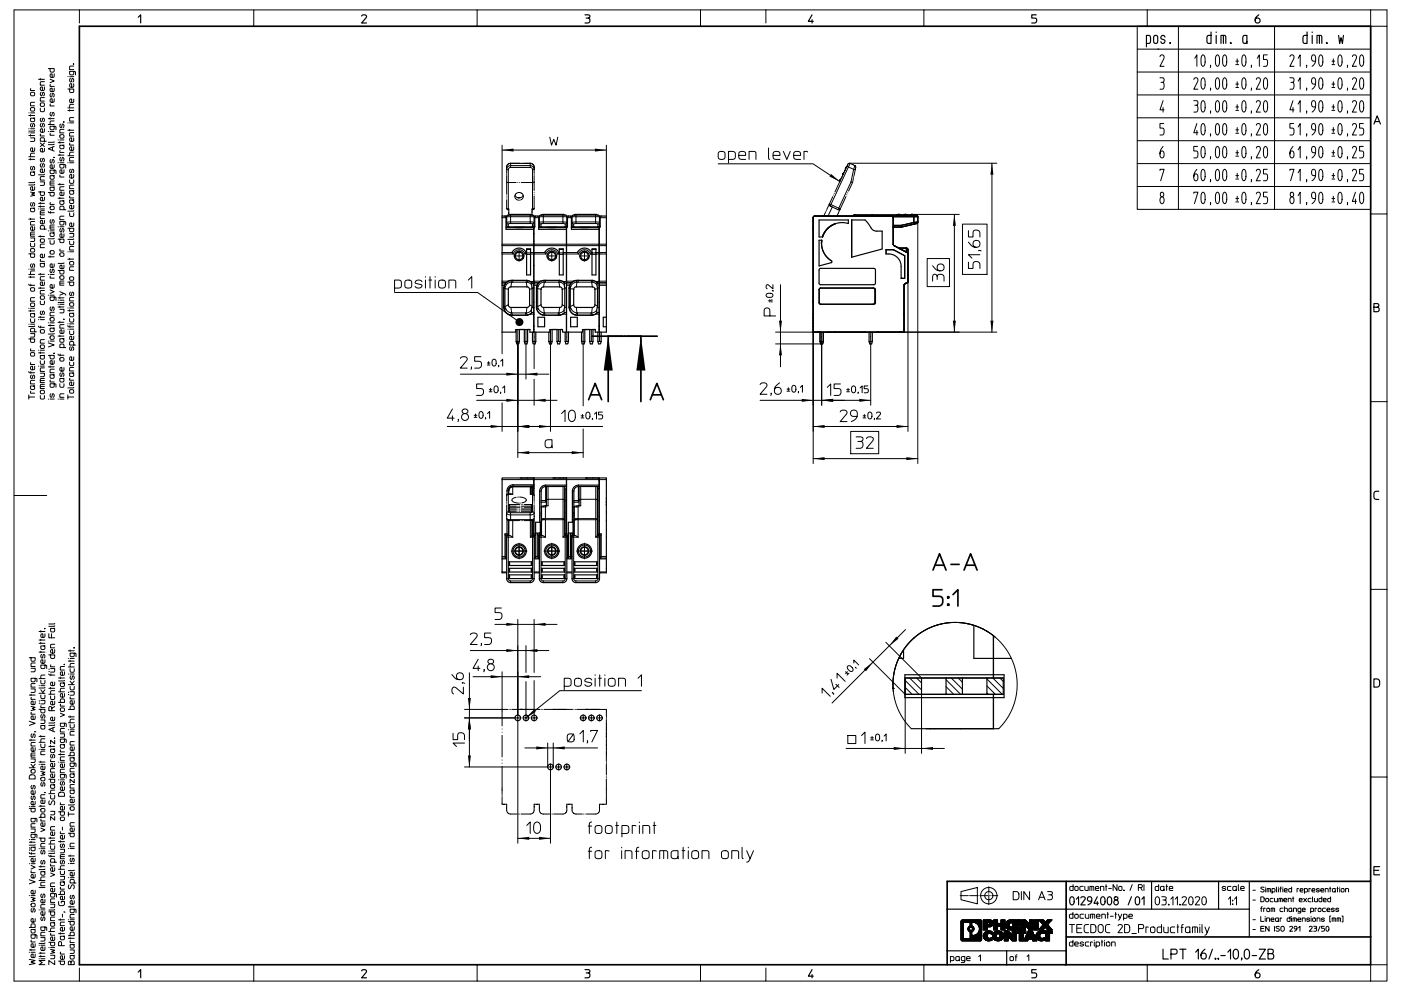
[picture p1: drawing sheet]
<svg xmlns="http://www.w3.org/2000/svg" width="420mm" height="297mm" viewBox="0 0 420 297" stroke-linecap="round" stroke-linejoin="round" font-family="sans-serif">
<g fill="none" stroke="#000" stroke-width=".3">
<path d="M22 19.1l.1 .2zM22.1 19.2h.1M22.1 19.8h-1l-.2 .3v.8h1.2M23.8 3h-19.6v145.5h9.8M76.1 3h-52.3v3.9M143 3h-66.9v4.9M210 3h-67v4.9M210 3v4.9M210 3h67M229.6 3v3.9M340.9 7.9h70v54.8h-70zM340.9 14.7h70"/>
<path d="M343.9 3h-66.9v4.9M343.9 3v4.9M343.9 3h71.9v4.9M347.7 17a.69 .69 0 0 1 1.1-.5 .69 .69 0 0 1 .1 1.1l-1.2 2.3h1.3M353.3 7.9v54.8M358.2 17.5l.6-1.1v3.5M360.5 16.5l.2-.1a2.91 2.91 0 0 1 .2 3.4l-.3 .1a2.91 2.91 0 0 1-.1-3.4zM362.9 19.6l-.1 .6M364.8 16.5l.2-.1a2.91 2.91 0 0 1 .2 3.4l-.3 .1a2.91 2.91 0 0 1-.1-3.4zM366.9 16.5l.3-.1a2.91 2.91 0 0 1 .1 3.4l-.2 .1a2.91 2.91 0 0 1-.2-3.4zM370.5 19.4h.8M370.5 18.3h.8"/>
<path d="M370.9 17.6v1.4M372.7 16.5l.3-.1a2.91 2.91 0 0 1 .1 3.4l-.2 .1a2.91 2.91 0 0 1-.2-3.4zM375.2 19.6l-.1 .6M376.9 17.5l.6-1.1v3.5M379.9 16.4h-1.1v1.4h.7a1.35 1.35 0 0 1 0 2.1h-.7M382.1 7.9v54.8M386.7 17a.69 .69 0 0 1 1-.5 .69 .69 0 0 1 .1 1.1l-1.1 2.3h1.2M389.2 17.5l.6-1.1v3.5M391.7 19.6l-.1 .6M394.4 18.3h-.8a1.04 1.04 0 0 1-.4-1 1.04 1.04 0 0 1 .7-.9 2.41 2.41 0 0 1-.6 3.5M395.7 16.5l.3-.1a2.91 2.91 0 0 1 .2 3.4l-.3 .1a2.91 2.91 0 0 1-.2-3.4zM399.3 19.4h.8"/>
<path d="M399.3 18.3h.8M399.7 17.6v1.4M401.5 16.5l.3-.1a2.91 2.91 0 0 1 .1 3.4l-.2 .1a2.91 2.91 0 0 1-.2-3.4zM404 19.6l-.1 .6M405.4 17a.69 .69 0 0 1 1.1-.5 .69 .69 0 0 1 .1 1.1l-1.2 2.3h1.3M408 16.5l.3-.1a2.91 2.91 0 0 1 .1 3.4l-.3 .1a2.91 2.91 0 0 1-.1-3.4zM410.9 3v4.9h4.9v56.2h-4.9M8.6 39.8h.1M8.6 38.6h.1M8.6 34.6h1.8M8.6 33.8h.1M9.2 34.4v.4"/>
<path d="M9.2 39.8h1.2M9.2 38.6h1.2M9.2 33.8h1.2M9.2 32.4l.8-.2a.56 .56 0 0 1 .4 .6 .56 .56 0 0 1-.4 .5l-.8-.1zM9.2 26.6v.5h1.2M9.3 27.7h.7a.56 .56 0 0 1 .4 .5 .56 .56 0 0 1-.4 .5h-.5a.61 .61 0 0 1-.2-1zM9.4 37a.48 .48 0 0 0-.3 .6 .48 .48 0 0 0 .6 .3l.2-.9a.53 .53 0 0 1 .5 .5 .53 .53 0 0 1-.3 .6M10.4 39.1l-1.8 .2M10.4 35.3l-1.2 .1 .1 1h1l.1-.6-.3-.4M10.4 30.7h-1l-.2 .2v.8h1.2M11.6 23.8h1.7M12.1 32.4v.9l.3 .2 .8-.2 .1-.9"/>
<path d="M12.1 23.5v.5M12.3 30.9l.7-.1a.56 .56 0 0 1 .3 .6 .56 .56 0 0 1-.3 .5h-.6a.61 .61 0 0 1-.1-1zM12.3 37a.48 .48 0 0 0-.3 .6 .48 .48 0 0 0 .6 .3l.2-.9a.53 .53 0 0 1 .6 .5 .53 .53 0 0 1-.3 .6M12.3 35.4a.48 .48 0 0 0-.3 .6 .48 .48 0 0 0 .6 .3l.2-.8a.53 .53 0 0 1 .6 .4 .53 .53 0 0 1-.3 .6M12.3 27.7a.48 .48 0 0 0-.3 .6 .48 .48 0 0 0 .6 .3l.2-.9a.53 .53 0 0 1 .6 .4 .53 .53 0 0 1-.3 .6M13.3 38.6l-.1 .9-.8 .2a.55 .55 0 0 1-.3-.7 .55 .55 0 0 1 .6-.4v1.1M13.3 29.2h-1l-.2 .3v.8h1.2M13.3 26.1l-.1 .9-.8 .1a.55 .55 0 0 1-.3-.6 .55 .55 0 0 1 .6-.4v1M13.3 24.5h-1l-.2 .2v.8h1.2M14.5 20.6h1.7v.9l-1 .1-.2-1M14.5 39.4h.1M14.5 37.3h1.7"/>
<path d="M14.5 35.5h1.7M15 23.7l1.2 .6-1.2 .5M15 35.3v.4M15 39.4h1.2M15.1 40l-.1 .5h1.2M15.1 31.2l-.1 .6h1.2M15.1 25.3l-.1 .6h1.2M15.3 33.7a.48 .48 0 0 0-.4 .6 .48 .48 0 0 0 .6 .3l.3-.9a.53 .53 0 0 1 .5 .5 .53 .53 0 0 1-.3 .6M15.3 28a.48 .48 0 0 0-.4 .6 .48 .48 0 0 0 .6 .3l.3-.8a.53 .53 0 0 1 .5 .4 .53 .53 0 0 1-.3 .6M16.2 37.8l-.1 1.1h-.7l-.3-.2-.1-.9h1.4l.4 .3v.8M16.2 36.3h-1l-.2 1M16.2 29.6v.9l-.8 .2a.55 .55 0 0 1-.4-.7 .55 .55 0 0 1 .6-.4v1.1"/>
<path d="M16.2 26.4v.9l-.8 .2a.55 .55 0 0 1-.4-.7 .55 .55 0 0 1 .6-.4v1.1M16.2 22.1v1l-.8 .1a.55 .55 0 0 1-.4-.6 .55 .55 0 0 1 .6-.5v1.1M18.2 37.2a.48 .48 0 0 0-.3 .6 .48 .48 0 0 0 .6 .3l.2-.9a.53 .53 0 0 1 .5 .4 .53 .53 0 0 1-.3 .6M19 36.5l.2 .2zM19.1 36.6h.1M19.2 38.8h-1l-.3 .2v.8h1.3M20.3 26.7h1.8l-.1 .9-1 .1-.1-1M20.3 39h1.8M20.3 36.8h.1M20.3 33.1h1.8M20.3 32.3h1.8M20.3 23h.1"/>
<path d="M20.9 32.9v.4M20.9 38.8v.4M20.9 36.8h1.2M20.9 23h1.2M21.1 23.5a.48 .48 0 0 0-.3 .6 .48 .48 0 0 0 .6 .3l.2-.8a.53 .53 0 0 1 .5 .4 .53 .53 0 0 1-.3 .6M22.1 39.7h-1l-.2 .3v.8h1.2M22.1 35.2h-1l-.2 .3v.8h1.2M22.1 31.3h-1.1l-.1 1M22.1 29.7l-.1 .9-.8 .1a.55 .55 0 0 1-.3-.6 .55 .55 0 0 1 .6-.4v1M22.1 25.1l-.1 .9-.8 .2a.55 .55 0 0 1-.3-.7 .55 .55 0 0 1 .6-.4v1.1M22.1 21.4l-.2 1-.9-.1-.1-.9h1.4l.3 .1v1M340.9 35.3h70"/>
<path d="M340.9 28.5h70M340.9 21.6h70M347.7 23.3h.8a.75 .75 0 0 1 .5 .7 .75 .75 0 0 1-.4 .7 1.39 1.39 0 0 1-.1 2h-.8M348.1 24.7h.5M348.7 30.2l-1 2.7h1.3M348.7 32.2v1.4M348.9 37h-1.2v1.4h.8a1.35 1.35 0 0 1 0 2.1h-.8M357.9 23.8a.69 .69 0 0 1 1-.4 .69 .69 0 0 1 .1 1.1l-1.1 2.2h1.2M357.9 30.2h.8a.76 .76 0 0 1 .4 .6 .76 .76 0 0 1-.4 .7 1.39 1.39 0 0 1 0 2.1h-.8M358.2 31.5h.5M358.8 37l-.9 2.8h1.2M358.8 39.1v1.4"/>
<path d="M360.5 23.4l.2-.1a2.91 2.91 0 0 1 .2 3.3l-.3 .1a2.91 2.91 0 0 1-.1-3.3zM360.5 30.3l.2-.1a2.91 2.91 0 0 1 .2 3.3l-.3 .1a2.91 2.91 0 0 1-.1-3.3zM360.5 37.1l.2-.1a2.91 2.91 0 0 1 .2 3.4l-.3 .1a2.91 2.91 0 0 1-.1-3.4zM362.9 26.5l-.1 .6M362.9 33.3l-.1 .6M364.8 23.4l.2-.1a2.91 2.91 0 0 1 .2 3.3l-.3 .1a2.91 2.91 0 0 1-.1-3.3zM364.8 30.3l.2-.1a2.91 2.91 0 0 1 .2 3.3l-.3 .1a2.91 2.91 0 0 1-.1-3.3zM364.8 37.1l.2-.1a2.91 2.91 0 0 1 .2 3.4l-.3 .1a2.91 2.91 0 0 1-.1-3.4zM366.9 23.4l.3-.1a2.91 2.91 0 0 1 .1 3.3l-.2 .1a2.91 2.91 0 0 1-.2-3.3zM366.9 30.3l.3-.1a2.91 2.91 0 0 1 .1 3.3l-.2 .1a2.91 2.91 0 0 1-.2-3.3zM366.9 37.1l.3-.1a2.91 2.91 0 0 1 .1 3.4l-.2 .1a2.91 2.91 0 0 1-.2-3.4zM370.5 26.2h.8"/>
<path d="M370.5 25.2h.8M370.5 33.1h.8M370.5 32.1h.8M370.5 39.9h.8M370.5 38.9h.8M370.9 24.5v1.4M370.9 31.4v1.3M370.9 38.2v1.4M372.7 23.4l.3-.1a2.91 2.91 0 0 1 .1 3.3l-.2 .1a2.91 2.91 0 0 1-.2-3.3zM372.7 30.3l.3-.1a2.91 2.91 0 0 1 .1 3.3l-.2 .1a2.91 2.91 0 0 1-.2-3.3zM372.7 37.1l.3-.1a2.91 2.91 0 0 1 .1 3.4l-.2 .1a2.91 2.91 0 0 1-.2-3.4zM375.2 26.5l-.1 .6"/>
<path d="M375.2 33.3l-.1 .6M376.6 23.8a.69 .69 0 0 1 1-.4 .69 .69 0 0 1 .1 1.1l-1.1 2.2h1.2M376.6 30.7a.69 .69 0 0 1 1-.4 .69 .69 0 0 1 .1 1.1l-1.1 2.2h1.2M376.6 37.5a.69 .69 0 0 1 1-.4 .69 .69 0 0 1 .1 1.1l-1.1 2.3h1.2M379.2 23.4l.2-.1a2.91 2.91 0 0 1 .2 3.3l-.3 .1a2.91 2.91 0 0 1-.1-3.3zM379.2 30.3l.2-.1a2.91 2.91 0 0 1 .2 3.3l-.3 .1a2.91 2.91 0 0 1-.1-3.3zM379.2 37.1l.2-.1a2.91 2.91 0 0 1 .2 3.4l-.3 .1a2.91 2.91 0 0 1-.1-3.4zM386.7 23.3h.8a.76 .76 0 0 1 .4 .7 .76 .76 0 0 1-.4 .7 1.39 1.39 0 0 1 0 2h-.8M387 24.7h.5M387.6 30.2l-.9 2.7h1.2M387.6 32.2v1.4M387.8 37h-1.1v1.4h.8a1.35 1.35 0 0 1 0 2.1h-.8"/>
<path d="M389.2 24.3l.6-1v3.4M389.2 31.2l.6-1v3.4M389.2 38.1l.6-1.1v3.5M391.7 26.5l-.1 .6M391.7 33.3l-.1 .6M394.4 25.2h-.8a1.04 1.04 0 0 1-.4-1.1 1.04 1.04 0 0 1 .7-.8 2.41 2.41 0 0 1-.6 3.4M394.4 32.1h-.8a1.04 1.04 0 0 1-.4-1.1 1.04 1.04 0 0 1 .7-.8 2.41 2.41 0 0 1-.6 3.4M394.4 38.9h-.8a1.04 1.04 0 0 1-.4-1 1.04 1.04 0 0 1 .7-.9 2.41 2.41 0 0 1-.6 3.5M395.7 23.4l.3-.1a2.91 2.91 0 0 1 .2 3.3l-.3 .1a2.91 2.91 0 0 1-.2-3.3zM395.7 30.3l.3-.1a2.91 2.91 0 0 1 .2 3.3l-.3 .1a2.91 2.91 0 0 1-.2-3.3zM395.7 37.1l.3-.1a2.91 2.91 0 0 1 .2 3.4l-.3 .1a2.91 2.91 0 0 1-.2-3.4zM399.3 26.2h.8"/>
<path d="M399.3 25.2h.8M399.3 33.1h.8M399.3 32.1h.8M399.3 39.9h.8M399.3 38.9h.8M399.7 24.5v1.4M399.7 31.4v1.3M399.7 38.2v1.4M401.5 23.4l.3-.1a2.91 2.91 0 0 1 .1 3.3l-.2 .1a2.91 2.91 0 0 1-.2-3.3zM401.5 30.3l.3-.1a2.91 2.91 0 0 1 .1 3.3l-.2 .1a2.91 2.91 0 0 1-.2-3.3zM401.5 37.1l.3-.1a2.91 2.91 0 0 1 .1 3.4l-.2 .1a2.91 2.91 0 0 1-.2-3.4zM404 26.5l-.1 .6"/>
<path d="M404 33.3l-.1 .6M405.4 23.8a.69 .69 0 0 1 1.1-.4 .69 .69 0 0 1 .1 1.1l-1.2 2.2h1.3M405.4 30.7a.69 .69 0 0 1 1.1-.4 .69 .69 0 0 1 .1 1.1l-1.2 2.2h1.3M405.4 37.5a.69 .69 0 0 1 1-.4 .69 .69 0 0 1 .2 1.1l-1.2 2.3h1.3M408 23.4l.3-.1a2.91 2.91 0 0 1 .1 3.3l-.3 .1a2.91 2.91 0 0 1-.1-3.3zM408 30.3l.3-.1a2.91 2.91 0 0 1 .1 3.3l-.3 .1a2.91 2.91 0 0 1-.1-3.3zM408.7 37h-1.1v1.4h.8a1.35 1.35 0 0 1 0 2.1h-.8M8.6 47.8h1.8M8.6 47h1.8M8.6 40.6h1.8M9.2 57.6l1.2 .2-.9 .4 .9 .3-1.2 .3M9.2 41.3h1.2l-.2 1-1 .1"/>
<path d="M9.2 40.4v.4M9.2 47.5v.4M9.4 49.9a.48 .48 0 0 0-.3 .6 .48 .48 0 0 0 .6 .3l.2-.9a.53 .53 0 0 1 .5 .4 .53 .53 0 0 1-.3 .6M10.4 56l-.1 .9-.8 .1a.55 .55 0 0 1-.3-.6 .55 .55 0 0 1 .6-.4v1M10.4 55.3l-1.8 .1M10.4 54.6l-1.8 .1M10.4 51.5l-1.2 .1 .1 .9h1l.1-.5-.3-.4M10.4 45.9l-1.1 .1-.1 1M10.4 44.3l-.1 1-.8 .1a.55 .55 0 0 1-.3-.7 .55 .55 0 0 1 .6-.4v1.1M11.6 57.5h1.7l-.1 .9-.9 .1-.2-1M12.1 54.5h1.2l-.2 1-1 .1M12.1 42.9l1.2 1"/>
<path d="M12.2 40.2l-.1 .6h1.2M12.3 49a.48 .48 0 0 0-.3 .6 .48 .48 0 0 0 .6 .4l.2-.9a.53 .53 0 0 1 .6 .4 .53 .53 0 0 1-.3 .6M12.3 47.5a.48 .48 0 0 0-.3 .6 .48 .48 0 0 0 .6 .3l.2-.9a.53 .53 0 0 1 .6 .4 .53 .53 0 0 1-.3 .6M13.3 59.1l-.1 .9-.8 .2a.55 .55 0 0 1-.3-.7 .55 .55 0 0 1 .6-.4v1.1M13.3 52.9h-1l-.2 .3v.8h1.2M13.3 52.2l-1.7 .2M13.3 50.6l-.1 1-.8 .1a.55 .55 0 0 1-.3-.7 .55 .55 0 0 1 .6-.4v1.1M13.3 44.5l-.1 .9-.8 .1a.55 .55 0 0 1-.3-.6 .55 .55 0 0 1 .6-.4v1M13.3 42.3l-.2-1-.9 .1-.1 .9h1.7M13.3 42.9l-1.2 1M14.5 57.7h1.7v.9l-1 .1-.2-1M15 54.9h1.2"/>
<path d="M15.3 47.8a.48 .48 0 0 0-.4 .6 .48 .48 0 0 0 .6 .3l.3-.8a.53 .53 0 0 1 .5 .4 .53 .53 0 0 1-.3 .6M15.7 44.1v1M16.1 47.1l.1 .2zM16.2 47.2h.1M16.2 56l-1.2 .1 .1 1h1l.1-.6-.3-.4M16.2 54.2h-1l-.2 .3v1h1.2M16.2 52.6l-1.2 .1 .1 .9h1l.1-.5-.3-.4M16.2 51l-.1 1h-.7l-.3-.2-.1-.8h1.4l.4 .2v.8M16.2 49.4v.9l-.8 .2a.55 .55 0 0 1-.4-.7 .55 .55 0 0 1 .6-.4v1.1M16.2 43.9l-1.7 .7 1.7 .7M16.2 43.2l-1.7 .2M16.2 42.5l-1.7 .1"/>
<path d="M17.4 59.4h1.8M17.4 55.3h1.8M17.4 48.8h.1M17.4 46.5h1.8M17.4 42.7h1.8M17.4 41.9h.1M17.9 42.5v.4M17.9 46.2v.5M17.9 55v.4M17.9 59.1v.5M17.9 48.8h1.3M17.9 41.9h1.3"/>
<path d="M18 52.5l-.1 .6h1.3M18 45.1l-.1 .6h1.3M18 40.5l.8-.1a.56 .56 0 0 1 .4 .5 .56 .56 0 0 1-.4 .5l-.8-.1zM18.2 47.2a.48 .48 0 0 0-.3 .6 .48 .48 0 0 0 .6 .3l.2-.9a.53 .53 0 0 1 .5 .5 .53 .53 0 0 1-.3 .6M19.2 57.6l-.1 .9-.8 .1a.55 .55 0 0 1-.4-.6 .55 .55 0 0 1 .7-.4v1M19.2 56h-1l-.3 .2v.8h1.3M19.2 50.9l-.1 .9-.8 .2a.55 .55 0 0 1-.4-.7 .55 .55 0 0 1 .7-.4v1.1M19.2 49.3l-.2 1-1-.1-.1-.9h1.5l.3 .1v1M19.2 43.4l-1.3 .1 .2 1h.9l.2-.6-.3-.4M20.3 48.8h.1M20.3 46.7h1.8M20.9 53.9v.8l.3 .3 .8-.2 .1-.9"/>
<path d="M20.9 48.8h1.2M21 58.7l-.1 .6h1.2M21 42.9l-.1 .6h1.2M21.1 50.7a.48 .48 0 0 0-.3 .6 .48 .48 0 0 0 .6 .3l.2-.8a.53 .53 0 0 1 .5 .4 .53 .53 0 0 1-.3 .6M22.1 59.8l-1.2 .1 .1 1h1l.1-.6-.3-.4M22.1 57.1l-1.2 .1 .1 .9h1l.1-.5-.3-.4M22.1 55.5h-1l-.2 .2v.8h1.2M22.1 52.3l-.1 .9-.8 .2a.55 .55 0 0 1-.3-.7 .55 .55 0 0 1 .6-.4v1.1M22.1 47.2h-1l-.2 .3v.8h1.2M22.1 45.6h-1.1l-.1 1.1M22.1 44l-.1 .9-.8 .2a.55 .55 0 0 1-.3-.7 .55 .55 0 0 1 .6-.4v1.1M22.1 41.3l-.1 1-.8 .1a.55 .55 0 0 1-.3-.7 .55 .55 0 0 1 .6-.4v1.1"/>
<path d="M150.5 43.5v21.3M150.5 45h31.3M152.4 50.9l.1 12-.6-.5M153.1 48.9v.7M153.1 49.6l-.6 .2-.5 .4-.1 .6 .5 .1M153.1 50.2l-.5 .2-.2 .5M153.1 49l-.8 .3-.4 .7M153.1 49.6v.6M153.1 49h5.9M153.1 50.2h5.9M153.1 49.6h5.9M159 48.9v.7"/>
<path d="M159 49l.8 .3 .3 .7M159 49.6l.5 .2 .5 .4 .1 .6-.5 .1M159 50.2l.4 .2 .2 .5M159 49.6v.6M159.6 50.9l-.1 12v-.3l.6-.2M164.8 41.1l.5 2.4 .7-1.7 .7 1.7 .5-2.4M181.8 43.5v21.3M215.3 49.1h28.4l8.1 5.3M215.4 45.7a1.19 1.19 0 0 1 2 .4v1a1.1 1.1 0 0 1-1.1 .7 1.1 1.1 0 0 1-1-.7zM218.4 47.8l1.8-.2a1.75 1.75 0 0 0 0-2.1l-1.8-.1v3.4M221.5 46.6h2a1.06 1.06 0 0 0-.8-1.2 1.06 1.06 0 0 0-1.2 .7v1l.2 .5 1.8 .2M224.6 47.8v-2.4h1.5l.4 .2 .1 2.2"/>
<path d="M230.4 44.3v3l.1 .4 .2 .1M231.8 46.6h2a1.06 1.06 0 0 0-.8-1.2 1.06 1.06 0 0 0-1.2 .7v1l.2 .5 1.8 .2M234.9 45.4l1 2.4 1-2.4M237.9 46.6h2.1a1.06 1.06 0 0 0-.8-1.2 1.06 1.06 0 0 0-1.3 .7v1l.3 .5 1.8 .2M242.1 45.5l-1.1-.1v2.4M253.9 49.8v.1M253.9 49.8l2 1M254.6 48.9h44.2M254.8 49l-5.7 12.3-.5-.2M255.1 54.5l.5 .2M255.1 54.5l-3.7 7.9 .5 .2M255.9 50.8l.5 .1"/>
<path d="M255.9 50.8l-.8 3.7M256.3 49.6l-.4 1.2M297.4 48.9v50.6M340.9 55.9h70M340.9 49h70M340.9 42.2h70M347.7 51.1v-.4h1.3l-1 3.5M348.1 57.7a.6 .6 0 0 1 .8 .6 .6 .6 0 0 1-.9 .4l-.2-.6zM348.3 59a1.13 1.13 0 0 0-.6 1.1 1.13 1.13 0 0 0 .8 .9l.5-.7a1.15 1.15 0 0 0-.5-1.3M348.7 43.9a2.51 2.51 0 0 0-.5 3.4 1.12 1.12 0 0 0 .9-.8 1.12 1.12 0 0 0-.4-1.2h-.6l-.4 .8M357.9 57.9v-.3h1.2l-1 3.4M358.8 50.7a2.51 2.51 0 0 0-.5 3.5 1.07 1.07 0 0 0 .8-1.1 1.07 1.07 0 0 0-.8-1l-.4 .9"/>
<path d="M359 43.9h-1.1v1.4h.8a1.35 1.35 0 0 1 0 2h-.8M360.5 44l.2-.1a2.91 2.91 0 0 1 .2 3.3l-.3 .1a2.91 2.91 0 0 1-.1-3.3zM360.5 50.8l.2-.1a2.91 2.91 0 0 1 .2 3.4l-.3 .1a2.91 2.91 0 0 1-.1-3.4zM360.5 57.7l.2-.1a2.91 2.91 0 0 1 .2 3.3l-.3 .1a2.91 2.91 0 0 1-.1-3.3zM362.9 40.2l-.1 .6M362.9 47.1l-.1 .6M362.9 53.9l-.1 .6M364.8 44l.2-.1a2.91 2.91 0 0 1 .2 3.3l-.3 .1a2.91 2.91 0 0 1-.1-3.3zM364.8 50.8l.2-.1a2.91 2.91 0 0 1 .2 3.4l-.3 .1a2.91 2.91 0 0 1-.1-3.4zM364.8 57.7l.2-.1a2.91 2.91 0 0 1 .2 3.3l-.3 .1a2.91 2.91 0 0 1-.1-3.3zM366.9 44l.3-.1a2.91 2.91 0 0 1 .1 3.3l-.2 .1a2.91 2.91 0 0 1-.2-3.3zM366.9 50.8l.3-.1a2.91 2.91 0 0 1 .1 3.4l-.2 .1a2.91 2.91 0 0 1-.2-3.4z"/>
<path d="M366.9 57.7l.3-.1a2.91 2.91 0 0 1 .1 3.3l-.2 .1a2.91 2.91 0 0 1-.2-3.3zM370.5 46.8h.8M370.5 45.8h.8M370.5 53.7h.8M370.5 52.6h.8M370.5 59.5h.8M370.9 45.1v1.4M370.9 51.9v1.4M370.9 58.8v1.4M372.7 44l.3-.1a2.91 2.91 0 0 1 .1 3.3l-.2 .1a2.91 2.91 0 0 1-.2-3.3zM372.7 50.8l.3-.1a2.91 2.91 0 0 1 .1 3.4l-.2 .1a2.91 2.91 0 0 1-.2-3.4zM372.7 57.7l.3-.1a2.91 2.91 0 0 1 .1 3.3l-.2 .1a2.91 2.91 0 0 1-.2-3.3z"/>
<path d="M375.2 40.2l-.1 .6M375.2 47.1l-.1 .6M375.2 53.9l-.1 .6M376.6 44.4a.69 .69 0 0 1 1-.4 .69 .69 0 0 1 .1 1.1l-1.1 2.2h1.2M376.6 51.3a.69 .69 0 0 1 1-.5 .69 .69 0 0 1 .1 1.1l-1.1 2.3h1.2M376.6 58.1a.69 .69 0 0 1 1-.4 .69 .69 0 0 1 .1 1.1l-1.1 2.2h1.2M379.2 44l.2-.1a2.91 2.91 0 0 1 .2 3.3l-.3 .1a2.91 2.91 0 0 1-.1-3.3zM379.9 50.7h-1.1v1.4h.7a1.35 1.35 0 0 1 0 2.1h-.7M379.9 57.6h-1.1v1.4h.7a1.35 1.35 0 0 1 0 2h-.7M386.7 51.1v-.4h1.2l-1 3.5M387.1 57.7a.6 .6 0 0 1 .8 .6 .6 .6 0 0 1-1 .4l-.1-.6zM387.2 59a1.13 1.13 0 0 0-.5 1.1 1.13 1.13 0 0 0 .8 .9l.4-.7a1.15 1.15 0 0 0-.5-1.3"/>
<path d="M387.6 43.9a2.51 2.51 0 0 0-.4 3.4 1.12 1.12 0 0 0 .8-.8 1.12 1.12 0 0 0-.4-1.2h-.6l-.3 .8M389.2 44.9l.6-1v3.4M389.2 51.8l.6-1.1v3.5M389.2 58.6l.6-1v3.4M391.7 40.2l-.1 .6M391.7 47.1l-.1 .6M391.7 53.9l-.1 .6M394.4 45.8h-.8a1.04 1.04 0 0 1-.4-1.1 1.04 1.04 0 0 1 .7-.8 2.41 2.41 0 0 1-.6 3.4M394.4 52.6h-.8a1.04 1.04 0 0 1-.4-1 1.04 1.04 0 0 1 .7-.9 2.41 2.41 0 0 1-.6 3.5M394.4 59.5h-.8a1.04 1.04 0 0 1-.4-1.1 1.04 1.04 0 0 1 .7-.8 2.41 2.41 0 0 1-.6 3.4M395.7 44l.3-.1a2.91 2.91 0 0 1 .2 3.3l-.3 .1a2.91 2.91 0 0 1-.2-3.3zM395.7 50.8l.3-.1a2.91 2.91 0 0 1 .2 3.4l-.3 .1a2.91 2.91 0 0 1-.2-3.4z"/>
<path d="M395.7 57.7l.3-.1a2.91 2.91 0 0 1 .2 3.3l-.3 .1a2.91 2.91 0 0 1-.2-3.3zM399.3 46.8h.8M399.3 45.8h.8M399.3 53.7h.8M399.3 52.6h.8M399.3 59.5h.8M399.7 45.1v1.4M399.7 51.9v1.4M399.7 58.8v1.4M401.5 44l.3-.1a2.91 2.91 0 0 1 .1 3.3l-.2 .1a2.91 2.91 0 0 1-.2-3.3zM401.5 50.8l.3-.1a2.91 2.91 0 0 1 .1 3.4l-.2 .1a2.91 2.91 0 0 1-.2-3.4zM401.5 57.7l.3-.1a2.91 2.91 0 0 1 .1 3.3l-.2 .1a2.91 2.91 0 0 1-.2-3.3z"/>
<path d="M404 40.2l-.1 .6M404 47.1l-.1 .6M404 53.9l-.1 .6M405.4 44.4a.69 .69 0 0 1 1-.4 .69 .69 0 0 1 .2 1.1l-1.2 2.2h1.3M405.4 51.3a.69 .69 0 0 1 1.1-.5 .69 .69 0 0 1 .1 1.1l-1.2 2.3h1.3M406.3 57.6l-.9 2.7h1.3M406.3 59.7v1.3M408 57.7l.3-.1a2.91 2.91 0 0 1 .1 3.3l-.3 .1a2.91 2.91 0 0 1-.1-3.3zM408.7 43.9h-1.1v1.4h.8a1.35 1.35 0 0 1 0 2h-.8M408.7 50.7h-1.1v1.4h.8a1.35 1.35 0 0 1 0 2.1h-.8M8.6 76.1h1.8l-.1 .9-1 .1-.1-1M8.6 65.7h1.8"/>
<path d="M9.2 72.9v.8l.3 .3 .8-.2 .1-.9M9.2 71.3h1.2l-.2 1-1 .1M9.2 65.4v.4M9.2 70.2h1.2M9.2 74.6l.8-.1a.56 .56 0 0 1 .4 .5 .56 .56 0 0 1-.4 .5l-.8-.1zM9.4 79.1a.48 .48 0 0 0-.3 .6 .48 .48 0 0 0 .6 .3l.2-.9a.53 .53 0 0 1 .5 .4 .53 .53 0 0 1-.3 .6M9.4 60.7a.48 .48 0 0 0-.3 .6 .48 .48 0 0 0 .6 .4l.2-.9a.53 .53 0 0 1 .5 .4 .53 .53 0 0 1-.3 .6M10.4 69.6h-1l-.2 .2v1h1.2M10.4 68l-.1 .9-.8 .1a.55 .55 0 0 1-.3-.6 .55 .55 0 0 1 .6-.4v1M10.4 66.4h-1l-.2 .2v.8h1.2M10.4 62.3l-1.2 .1 .1 1h1l.1-.6-.3-.4M11.6 70.9h1.7"/>
<path d="M11.6 62.6h.1M11.6 61.9h1.7M11.6 61h1.7M12.1 60.7v.4M12.1 61.7v.4M12.1 70.6v.4M12.1 63.8h1.2M12.1 62.6h1.2M12.2 77.8l-.1 .5h1.2M12.2 71.7l.8-.1a.56 .56 0 0 1 .3 .5 .56 .56 0 0 1-.3 .5l-.8-.1zM12.2 64.9l-.1 .6h1.2M13.3 78.9h-1.2l.1 1h1l.1-.6-.3-.4"/>
<path d="M13.3 76.2l-.1 .9-.8 .1a.55 .55 0 0 1-.3-.6 .55 .55 0 0 1 .6-.4v1M13.3 73.2h-1l-.2 .2v.8h1.2M13.3 68.7l-.2-1h-.9l-.1 1h1.7M13.3 66l-.1 .9-.8 .2a.55 .55 0 0 1-.3-.7 .55 .55 0 0 1 .6-.4v1.1M13.3 63.2h-1l-.2 .2v1h1.2M14.5 63.4l.3 .3h1.4M14.5 77h1.7M14.5 69.2h.1M15 72.1l.1 .8 .3 .3 .8-.2v-.9M15 76.7v.4M15 69.2h1.2M15 68.1h1.2"/>
<path d="M15.1 75.2l.8-.1a.56 .56 0 0 1 .4 .5 .56 .56 0 0 1-.4 .6l-.8-.2zM15.1 61.9l.8-.1a.56 .56 0 0 1 .4 .5 .56 .56 0 0 1-.4 .5l-.8-.1zM15.1 60.7l-.1 .6h1.2M15.1 63.4v.5M15.3 65.8a.48 .48 0 0 0-.4 .6 .48 .48 0 0 0 .6 .4l.3-.9a.53 .53 0 0 1 .5 .4 .53 .53 0 0 1-.3 .6M16.2 79.1v.9l-.8 .1a.55 .55 0 0 1-.4-.6 .55 .55 0 0 1 .6-.4v1M16.2 71.4l-1.7 .2M16.2 69.7l-1.2 .1 .1 1h1l.1-.6-.3-.4M16.2 67.4h-1l-.2 .3v1h1.2M17.4 71.7h1.8l-.1 .9-1 .1-.2-1M17.4 68h.1M17.9 68h1.3"/>
<path d="M18 75.9l.8-.1a.56 .56 0 0 1 .4 .5 .56 .56 0 0 1-.4 .5l-.8-.1zM18 74.7l-.1 .5h1.3M18.2 68.5a.48 .48 0 0 0-.3 .6 .48 .48 0 0 0 .6 .3l.2-.9a.53 .53 0 0 1 .5 .5 .53 .53 0 0 1-.3 .6M19.2 79.5l-.1 .9-.8 .1a.55 .55 0 0 1-.4-.6 .55 .55 0 0 1 .7-.4v1M19.2 78.8l-1.8 .1M19.2 70.1l-.1 .9-.8 .1a.55 .55 0 0 1-.4-.6 .55 .55 0 0 1 .7-.4v1M19.2 66.4l-.2 1-1-.1-.1-.9h1.5l.3 .1v.9M19.2 64.8h-1l-.3 .3v.7h1.3M19.2 62.8l-.2-1-1 .1-.1 .9h1.8M19.2 60.1l-1.3 .1 .2 1h.9l.2-.6-.3-.4M20.3 68.4h1.8l-.1 .9-1 .1-.1-1M20.3 77.7h1.8"/>
<path d="M20.3 75.5h.1M20.9 72.3v.8l.3 .2 .8-.1 .1-.9M20.9 70h1.2l-.2 1h-1M20.9 63.8v.9l.3 .2 .8-.2 .1-.9M20.9 77.4v.4M20.9 75.5h1.2M21 78.5l.8-.1a.56 .56 0 0 1 .3 .5 .56 .56 0 0 1-.3 .5l-.8-.1zM22.1 80h-1l-.2 .2v.8h1.2M22.1 73.9h-1l-.2 .2v.8h1.2M22.1 71.6l-1.8 .2M22.1 66.8l-.1 .9-.8 .2a.55 .55 0 0 1-.3-.7 .55 .55 0 0 1 .6-.4v1.1M22.1 63.1l-1.8 .2"/>
<path d="M22.1 61.5l-.1 1-.8 .1a.55 .55 0 0 1-.3-.7 .55 .55 0 0 1 .6-.4v1.1M150.5 76.1h3.4l.7-.9 1-.4 1.1 .4 .7 .9h.5M150.5 73.6h31.3M150.5 73.2h31.3M150.5 65.2h1.4M150.5 75.7h3.1M151.7 68.8h8.3M151.7 68.3h8.3M151.9 64.9h1.2v1.6M152.4 67.2v.8M153.1 66.5l-1.2 .2 .1 .3 .4 .2M153.1 66.5v.5"/>
<path d="M153.1 67l-.7 .2M153.1 64.5v.4h7M153.1 67h5.9M153.1 66.5h5.9M157.7 75.7h.2M157.9 76.2h1.1M157.9 75.8h1.1M159 66.5l1.1 .2-.1 .3-.4 .2M159 67l.6 .2M159 66.5v.5M159 64.5v2M159 76.1h4.7l.7-.9 1-.4 1.1 .4 .7 .9h.5"/>
<path d="M159 75.7h4.4M159.6 67.2v.8M160.1 65.2h1.6M161.5 68.8h8.3M161.5 68.3h8.3M161.7 64.9h8.2M162.2 67.2v.8M162.9 67l-.7 .2M162.9 66.5l-1.2 .2 .1 .3 .4 .2M162.9 66.5v.5M162.9 64.5v2M162.9 67h5.8"/>
<path d="M162.9 66.5h5.8M167.5 75.7h.2M167.7 76.2h1.1M167.7 75.8h1.1M168.7 66.5v.5M168.7 67l.7 .2M168.7 66.5l1.2 .2-.1 .3-.4 .2M168.7 64.5v2M168.8 76.1h4.7l.7-.9 1-.4 1.1 .4 .7 .9h.5M168.8 75.7h4.4M169.4 67.2v.8M169.9 65.2h1.6"/>
<path d="M171.3 68.8h8.3M171.3 68.3h8.3M171.5 64.9h8.2M172 67.2v.8M172.7 66.5l-1.2 .2 .1 .3 .4 .2M172.7 66.5v.5M172.7 67l-.7 .2M172.7 64.5v2M172.7 67h5.9M172.7 66.5h5.9M177.3 75.7h.2M177.5 76.2h1.1"/>
<path d="M177.5 75.8h1.1M178.6 67l.6 .2M178.6 66.5v.5M178.6 66.5l1.1 .2-.1 .3-.4 .2M178.6 64.5v2M178.6 76.1h3.2M178.6 75.7h3.2M179.2 67.2v.8M179.7 65.2h2.1M248.9 61.8l.2-.5 2.3 1.1-.2 .5M249.5 62l-1.3 2.8M256 64.5v.3"/>
<path d="M256.1 64.5l.1 .1M256.2 64.6l.1 .2M256.2 64.6l-.1 .2M256.3 64.5v.3M261.5 64.5v.3M267.7 64.9h7.4M271.7 74.4v1.2M273.4 64.3h14.2M274 66.7l1.1-.2v72.4M274 66.7l.1 .5M274 66.7l-3.8 .8h-2.4M274 64.5v2.2"/>
<path d="M278 77.5h6.6v8.4h-6.6zM279.6 79.6a2.26 2.26 0 0 0 3.2 1.3 1.05 1.05 0 0 0-.2-1.6 1.05 1.05 0 0 0-1.5 .4 1.05 1.05 0 0 0 .7 1.5M286.1 64.3v35.2M288.5 67.2h7.4v15h-7.4zM290.3 78.6v1.9h1.4v-1.3a1.07 1.07 0 0 1 1-.8 1.07 1.07 0 0 1 1.1 .8v1.3M290.3 72.6a2.26 2.26 0 0 0 3.2 1.2 1.05 1.05 0 0 0-.1-1.6 1.05 1.05 0 0 0-1.6 .5 1.05 1.05 0 0 0 .8 1.4M290.3 69.1v1.9h1.4v-1.3a1.07 1.07 0 0 1 1-.8 1.07 1.07 0 0 1 1.1 .8v1.3M293.5 75.1l.6 .1M293.8 76.3h-3.5l1.1 1.1M362.9 60.8l-.1 .6M370.5 60.5h.8M375.2 60.8l-.1 .6"/>
<path d="M391.7 60.8l-.1 .6M399.3 60.5h.8M404 60.8l-.1 .6M415.8 64.1v168.8M8.6 85.2l.3 .3h1.5M8.6 97.2h.1M8.6 93.2h1.8M8.6 92.4h.1M8.6 83h1.8M8.6 82.3h1.8M8.6 80.7h.1M9.2 100h1.2l-.2 1h-1"/>
<path d="M9.2 95.6v.8l.3 .2 .8-.1 .1-.9M9.2 97.2h1.2M9.2 82.8v.4M9.2 92.9v.5M9.2 92.4h1.2M9.2 80.7h1.2M9.2 90.9l.8-.1a.56 .56 0 0 1 .4 .5 .56 .56 0 0 1-.4 .6l-.8-.2zM9.2 86.4l.8-.2a.56 .56 0 0 1 .4 .5 .56 .56 0 0 1-.4 .6l-.8-.2zM9.2 85.2v.5M10.4 99.5l-.2-1.1-1 .1v1h1.7M10.4 97.7l-1.8 .2M10.4 93.9l-1.2 .1 .1 1h1l.1-.6-.3-.4"/>
<path d="M10.4 89.2h-1l-.2 .3v.8h1.2M10.4 81.2h-1.1l-.1 1.1M11.6 97.7l.3 .4h1.4M11.6 86.4h1.7M11.6 82.2h1.7M11.6 95.8h.1M11.6 95.1h1.7M12.1 90.2v.9l.3 .2 .8-.1 .1-1M12.1 81.9v.5M12.1 86.1v.4M12.1 94.8v.5M12.1 95.8h1.2"/>
<path d="M12.2 98.9l.8-.1a.56 .56 0 0 1 .3 .5 .56 .56 0 0 1-.3 .5l-.8-.1zM12.2 88.8l.8-.2a.56 .56 0 0 1 .3 .6 .56 .56 0 0 1-.3 .5l-.8-.1zM12.2 97.7v.6M12.3 93.2a.48 .48 0 0 0-.3 .6 .48 .48 0 0 0 .6 .4l.2-.9a.53 .53 0 0 1 .6 .4 .53 .53 0 0 1-.3 .6M13.3 87.1h-1l-.2 .2v.8h1.2M13.3 84.5l-.1 .9-.8 .2a.55 .55 0 0 1-.3-.7 .55 .55 0 0 1 .6-.4v1.1M13.3 82.9h-1l-.2 .3v.8h1.2M14.5 82.3h.1M14.5 97.6h1.7M14.5 96.8h.1M14.5 88.5h.1M15 86.9l1.2 .5-1.2 .5"/>
<path d="M15 82.3h1.2M15 97.3v.4M15 96.8h1.2M15 88.5h1.2M15.1 82.8l-.1 .6h1.2M15.2 95.2h.7a.56 .56 0 0 1 .4 .5 .56 .56 0 0 1-.4 .5h-.5a.61 .61 0 0 1-.2-1zM15.3 92a.48 .48 0 0 0-.4 .6 .48 .48 0 0 0 .6 .3l.3-.9a.53 .53 0 0 1 .5 .5 .53 .53 0 0 1-.3 .6M15.3 80.7a.48 .48 0 0 0-.4 .6 .48 .48 0 0 0 .6 .3l.3-.9a.53 .53 0 0 1 .5 .4 .53 .53 0 0 1-.3 .6M16.2 99.9l-1.7 .2M16.2 98.3h-1.2l.1 1h1l.1-.6-.3-.4M16.2 93.6h-1l-.2 .2v.8h1.2M16.2 89l-.1 1-.7 .1-.3-.3-.1-.8h1.4l.4 .3v.8"/>
<path d="M16.2 85.3v.9l-.8 .2a.55 .55 0 0 1-.4-.7 .55 .55 0 0 1 .6-.4v1.1M17.4 81.1h1.8l-.1 .9-1 .1-.2-1M17.4 96.6h1.8M17.4 92h1.8M17.4 91.2h.1M17.4 90h.1M17.4 89.3h1.8M17.9 92.7h1.3l-.2 1-1.1 .1M17.9 87.4l1.3 .5-1.3 .6M17.9 89v.4M17.9 91.7v.5M17.9 96.3v.5"/>
<path d="M17.9 91.2h1.3M17.9 90h1.3M17.9 84.9h1.3M18 82.8l.8-.2a.56 .56 0 0 1 .4 .6 .56 .56 0 0 1-.4 .5l-.8-.1zM19 95.7h.4M19.2 98.9l-.1 .9-.8 .1a.55 .55 0 0 1-.4-.6 .55 .55 0 0 1 .7-.4v1M19.2 97.3h-1l-.3 .3v.7h1.3M19.2 90.5l-1.8 .2M19.2 87.9l.5 .6M19.2 84.2h-1l-.3 .3v1h1.3M20.3 97.6l.3 .4h1.5M20.3 84.5h1.8l-.1 1-1 .1-.1-1.1"/>
<path d="M20.3 98.7h.1M20.3 97.1h.1M20.3 93.1h1.8M20.3 92.3h.1M20.9 99.2v.8l.3 .2 .8-.1 .1-.9M20.9 95.5v.8l.3 .2 .8-.1 .1-.9M20.9 98.7h1.2M20.9 97.1h1.2M20.9 92.8v.5M20.9 92.3h1.2M21 90.9l.8-.2a.56 .56 0 0 1 .3 .5 .56 .56 0 0 1-.3 .6l-.8-.2zM21 83.1l.8-.1a.56 .56 0 0 1 .3 .5 .56 .56 0 0 1-.3 .5l-.8-.1z"/>
<path d="M21 97.6v.5M21.1 87.5a.48 .48 0 0 0-.3 .6 .48 .48 0 0 0 .6 .4l.2-.9a.53 .53 0 0 1 .5 .4 .53 .53 0 0 1-.3 .6M22.1 93.8l-1.2 .1 .1 1h1l.1-.6-.3-.4M22.1 89.1h-1l-.2 .3v.8h1.2M118.3 87.7h24.9l12.5 8.8M118.3 86.3l1.8-.1a1.75 1.75 0 0 0 0-2.1l-1.8-.2v3.5M121.5 84.3a1.19 1.19 0 0 1 1.9 .3v1a1.1 1.1 0 0 1-1 .8 1.1 1.1 0 0 1-1-.8zM126.5 84.4a1.03 1.03 0 0 0-1.2-.5 1.03 1.03 0 0 0-.8 1l1.9 .5a1.03 1.03 0 0 1-.8 1 1.03 1.03 0 0 1-1.1-.6M127.5 82.9v.2M127.5 83.9v2.4M128.6 83.9h.8M128.9 82.9v3.4"/>
<path d="M130.5 82.9v.2M130.5 83.9v2.4M131.6 84.3a1.19 1.19 0 0 1 1.9 .3v1a1.1 1.1 0 0 1-1 .8 1.1 1.1 0 0 1-1-.8zM134.6 86.3v-2.4h1.5l.4 .3 .1 2.1M140.4 83.9l1-1v3.4M150.5 99.5v6.5M150.5 85.5h.7M150.5 85.1h.9M150.5 84.7h1.3M150.5 84.3h1.8M151.1 92l.4 1.4 1.3 .9M151.1 92l.6 .7"/>
<path d="M151.1 92h-.1M151.1 91.9v.1M151.1 86.3v.2M151.1 86.5h.3M151.1 91.9h.3M151.1 86.5v5.4M151.4 91.9l.3 .8M151.4 86.5l1 .2M151.4 86.5v5.4M151.5 85.9l-.1 .6M151.5 85.9l-.4 .4M151.7 92.7l.7 .7 1 .4"/>
<path d="M152.4 91.4l-1 .5M152.8 94.3l.7 .1M153 84.1l-1.4 .8-.5 1.4M153 84.1l.4 .5M153.2 92.1l.2 1.7M153.4 93.8l-.6 .5M153.4 93.8h.1M153.4 84.6l-.2 1.4M153.4 84.6h.3M153.4 84.6l-1.2 .3-.7 1M153.5 93.8v.6M153.5 94.4v.1"/>
<path d="M153.5 94.4h4.1M153.5 93.8h4.1M153.7 84.1v.5M153.7 84.1h-.7M153.7 84.6h4.1M153.7 84.1h4.1M157.6 93.8v.6M157.8 84.6h.3M157.8 84.1v.5M157.8 84.6l.2 1.4M157.8 93.8h-.2M157.8 93.8l.4 .6"/>
<path d="M157.9 84.1l.2 .5M157.9 84.1l.8 .2 .7 .5M157.9 84.1h-.1M158 92.1l-.2 1.7M158.1 84.6l1.3 .8M158.2 94.4h-.6M158.8 91.4l.7 .3M158.9 94.2h1.1M159 84.4h1M159.3 93l-.7 .6-.8 .2M159.4 93.7l-1.2 .7M159.5 92.2h.5"/>
<path d="M159.5 86.3h.5M159.5 86.5l-.8 .2M160 85.5h1M160 85.1h1.2M160 84.7h1.6M160 84.3h2.1M160.9 86.3v.2M160.9 92l.4 1.4 1.3 .9M160.9 92l.6 .7M160.9 92h-.1M160.9 86.5h.3M160.9 91.9v.1"/>
<path d="M160.9 91.9h.3M160.9 86.5v5.4M161.2 91.9l.3 .8M161.2 86.5v5.4M161.2 86.5l1 .2M161.3 85.9l-.4 .4M161.3 85.9l-.1 .6M161.5 92.7l.7 .7 1 .4M162.2 91.4l-1 .5M162.6 94.3l.7 .1M162.8 84.1l-1.4 .8-.5 1.4M162.8 84.1l.4 .5"/>
<path d="M163 92.1l.2 1.7M163.2 93.8h.1M163.2 93.8l-.6 .5M163.2 84.6l-1.2 .3-.7 1M163.2 84.6h.3M163.2 84.6l-.2 1.4M163.3 93.8v.6M163.3 94.4h4.1M163.3 93.8h4.1M163.3 94.4v.1M163.5 84.1v.5M163.5 84.1h-.7"/>
<path d="M163.5 84.6h4.1M163.5 84.1h4.1M167.4 93.8v.6M167.6 84.1v.5M167.6 84.6h.3M167.6 84.6l.2 1.4M167.6 93.8h-.2M167.6 93.8l.4 .6M167.7 84.1h-.1M167.7 84.1l.2 .5M167.7 84.1l.9 .2 .6 .5M167.8 92.1l-.2 1.7"/>
<path d="M167.9 84.6l1.3 .8M168 94.4h-.6M168.6 91.4l.7 .3M168.7 94.2h1.1M168.8 84.4h1M169.1 93l-.7 .6-.8 .2M169.2 93.7l-1.2 .7M169.3 92.2h.5M169.3 86.3h.5M169.3 86.5l-.8 .2M169.8 85.5h1M169.8 85.1h1.2"/>
<path d="M169.8 84.7h1.6M169.8 84.3h2.1M170.7 92l.6 .7M170.7 86.3v.2M170.7 92l.4 1.4 1.3 .9M170.7 92h-.1M170.7 91.9v.1M170.7 91.9h.3M170.7 86.5h.3M170.7 86.5v5.4M171 91.9l.3 .8M171 86.5v5.4"/>
<path d="M171 86.5l1 .2M171.1 85.9l-.4 .4M171.1 85.9l-.1 .6M171.3 92.7l.7 .7 1 .4M172 91.4l-1 .5M172.4 94.3l.7 .1M172.6 84.1l-1.4 .8-.5 1.4M172.6 84.1l.4 .5M172.8 92.1l.2 1.7M173 93.8l-.6 .5M173 93.8h.1M173 84.6l-1.2 .3-.7 1"/>
<path d="M173 84.6h.3M173 84.6l-.2 1.4M173.1 93.8v.6M173.1 94.4h4.1M173.1 93.8h4.1M173.1 94.4v.1M173.3 84.1h-.7M173.3 84.1v.5M173.3 84.6h4.1M173.3 84.1h4.1M177.2 93.8v.6M177.4 84.1v.5"/>
<path d="M177.4 84.6h.3M177.4 84.6l.2 1.4M177.4 93.8l.4 .6M177.4 93.8h-.2M177.5 84.1l.8 .2 .7 .5M177.5 84.1h-.1M177.5 84.1l.2 .5M177.6 92.1l-.2 1.7M177.7 84.6l1.3 .8M177.8 94.4h-.6M178.4 91.4l.7 .3M178.5 94.2h1.1"/>
<path d="M178.6 84.4h1M178.9 93l-.7 .6-.8 .2M179 93.7l-1.2 .7M179.1 92.2h.5M179.1 86.3h.5M179.1 86.5l-.8 .2M179.6 85.5h2.2M179.6 85.1h2.2M179.6 84.7h2.2M179.6 84.3h2.2M229.8 88.2a1.11 1.11 0 0 1 1.9 .4 1.14 1.14 0 0 1-1 .6 1.14 1.14 0 0 1-1-.7zM230.4 90.2h.8"/>
<path d="M230.8 94.7v-1.6a.86 .86 0 0 0-.9-.8 .86 .86 0 0 0-.8 .8v1.6h3.4M230.8 89.7v.9M231.4 89.7v.9M231.6 87.1l.3 .1M231.7 85.3v1.3l-1.5-1.3a.67 .67 0 0 0-.6 .6 .67 .67 0 0 0 .4 .7M232.5 99.5h11.3v39.4M234 85.3v24.6M245.5 86.8h.1M245.6 90.7h-.1M246 86.3l.1 .1M246.1 91.2h-.1M261.7 91.2h.2"/>
<path d="M261.9 86.3l-.2 .1M262.3 90.7l.1 .1M262.4 86.7l-.1 .1M269.8 99.5h29M272.2 84v45.3M279.6 84.3v-1.3l.2-.7h.8l.4 .6a1.08 1.08 0 0 1 1-.7 1.08 1.08 0 0 1 1 .8v1.3M281 82.9v.8M8.6 111.4l.3 .3h1.5M8.6 101.6h1.8l-.1 .9-1 .1-.1-1M8.6 118.4v.6M9.2 117.3v.5h1.2M9.2 108.7v.5h1.2"/>
<path d="M9.2 105.8l.8-.1a.56 .56 0 0 1 .4 .5 .56 .56 0 0 1-.4 .5l-.8-.1zM9.2 104.6v.5h1.2M9.2 111.4v.5M9.4 112.4a.48 .48 0 0 0-.3 .6 .48 .48 0 0 0 .6 .3l.2-.8a.53 .53 0 0 1 .5 .4 .53 .53 0 0 1-.3 .6M10.4 119h-1.8v.6M10.4 115.6l-1.2 .1 .1 .9h1l.1-.5-.3-.4M10.4 114h-1l-.2 .3v.8h1.2M10.4 109.8l-.1 .9-.8 .1a.55 .55 0 0 1-.3-.6 .55 .55 0 0 1 .6-.4v1M11.6 109.7h.1M11.6 105.8h1.7M11.6 105h.1M12.1 118.5v.9l.3 .2 .8-.1 .1-1"/>
<path d="M12.1 111.8h1.2l-.2 1.1h-1M12.1 108.1v.9l.3 .2 .8-.1 .1-1M12.1 115.8h1.2M12.1 114h1.2M12.1 109.7h1.2M12.1 105.5v.4M12.1 105h1.2M12.2 117.1l.8-.1a.56 .56 0 0 1 .3 .5 .56 .56 0 0 1-.3 .5l-.8-.1zM12.2 103.5l.8-.1a.56 .56 0 0 1 .3 .5 .56 .56 0 0 1-.3 .5l-.8-.1zM13.3 115.2h-1l-.2 .3v.9h1.2M13.3 113.4h-1l-.2 .3v1h1.2M13.3 110.3h-1l-.2 .2v.8h1.2"/>
<path d="M13.3 106.5l-1.2 .1 .1 .9h1l.1-.6-.3-.3M13.3 101.8h-1l-.2 .3v.7h1.2M14.5 106.5h1.7v.9l-1 .1-.2-1M14.5 102.8l1.7 .6-1.7 .6M14.5 119.6h.1M14.5 109.9h1.7M14.5 102.2h.1M15 119.6h1.2M15 109.7v.4M15 102.2h1.2M15.1 113.9l-.1 .6h1.2M15.1 100.8l.8-.2a.56 .56 0 0 1 .4 .6 .56 .56 0 0 1-.4 .5l-.8-.1z"/>
<path d="M15.3 118a.48 .48 0 0 0-.4 .6 .48 .48 0 0 0 .6 .3l.3-.8a.53 .53 0 0 1 .5 .4 .53 .53 0 0 1-.3 .6M16.1 105.8l.1 .2zM16.2 105.9h.1M16.2 115l-.1 1-.7 .1-.3-.2-.1-.9h1.4l.4 .3v.8M16.2 112.2l-1.2 .1 .1 1h1l.1-.6-.3-.4M16.2 110.7h-1l-.2 .2v.8h1.2M16.2 108.1v.9l-.8 .2a.55 .55 0 0 1-.4-.7 .55 .55 0 0 1 .6-.4v1.1M17.4 106.1l.3 .4h1.5M17.4 119.6h.1M17.4 100.7h1.8M17.9 115l.1 .9 .3 .2 .8-.2 .1-.9M17.9 119.6h1.3"/>
<path d="M17.9 100.5v.4M18 107.3l.8-.1a.56 .56 0 0 1 .4 .5 .56 .56 0 0 1-.4 .5l-.8-.1zM18 106.1v.5M18.2 111.8a.48 .48 0 0 0-.3 .5 .48 .48 0 0 0 .6 .4l.2-.9a.53 .53 0 0 1 .5 .4 .53 .53 0 0 1-.3 .6M19.2 118h-1l-.3 .3v.8h1.3M19.2 113.3l-1.3 .1 .2 1h.9l.2-.6-.3-.4M19.2 110.2l-.1 .9-.8 .1a.55 .55 0 0 1-.4-.6 .55 .55 0 0 1 .7-.4v1M19.2 104.2l-.2-1h-1l-.1 1h1.8M19.2 101.4l-1.3 .1 .2 1h.9l.2-.6-.3-.4M20.3 118.4v.6M20.9 108.5v.9l.3 .2 .8-.1 .1-1M21 116.9l.8-.1a.56 .56 0 0 1 .3 .5 .56 .56 0 0 1-.3 .5l-.8-.1z"/>
<path d="M21 113.4l-.1 .6h1.2M21.1 103.9a.48 .48 0 0 0-.3 .6 .48 .48 0 0 0 .6 .4l.2-.9a.53 .53 0 0 1 .5 .4 .53 .53 0 0 1-.3 .6M22.1 119h-1.8v.6M22.1 116.1l-1.8 .2M22.1 114.5l-.1 .9-.8 .1a.55 .55 0 0 1-.3-.6 .55 .55 0 0 1 .6-.4v1M22.1 111.7l-1.2 .1 .1 1h1l.1-.6-.3-.4M22.1 110.1h-1l-.2 .3v.8h1.2M22.1 106.9l-.1 1-.8 .1a.55 .55 0 0 1-.3-.6 .55 .55 0 0 1 .6-.5v1.1M22.1 103.4l-.2-1-.9 .1-.1 .9h1.7M22.1 100.8l-.1 .9-.8 .1a.55 .55 0 0 1-.3-.6 .55 .55 0 0 1 .6-.4v1M138 112.1h26.5M138 107.4a1.11 1.11 0 0 1 1.2-.5 1.11 1.11 0 0 1 .9 .9l-2.1 2.5h2.1"/>
<path d="M141.3 110.1l-.1 .6M142.9 120h24.1M144.2 106.9h-1.9v1.4h1.3a1.07 1.07 0 0 1 .8 1 1.07 1.07 0 0 1-.8 1h-1.3M144.8 115.1h-1.9v1.3h1.3a1.07 1.07 0 0 1 .8 1.1 1.07 1.07 0 0 1-.8 1h-1.3M146.1 109.4h.8M146.1 108.8h.8M146.5 108.4v.8M146.7 117.4h.8M146.7 116.8h.8M147.1 116.4v.8M147.8 107.8a.61 .61 0 0 1 .7 0 .61 .61 0 0 1 .2 .6v.5a.63 .63 0 0 1-.6 .8 .63 .63 0 0 1-.6-.8zM148.3 115.9a.61 .61 0 0 1 .7-.2 .61 .61 0 0 1 .3 .7v.5a.63 .63 0 0 1-.6 .8 .63 .63 0 0 1-.6-.8z"/>
<path d="M149.5 109.6l-.1 .3M150.1 108.3l.6-.7v2.1M150.1 117.6l-.1 .3M150.7 116.3l.6-.6v2M155.2 102.3v34.8M157.7 102.3v11.3M160.1 102.3v8.2M160.1 113.7v7.7M165 102.3v27M174.8 102.3v19.3M227.9 120h33.1M227.9 115.2a1.11 1.11 0 0 1 1.1-.5 1.11 1.11 0 0 1 .9 .9l-2 2.6h2"/>
<path d="M231.2 117.9l-.2 .6M232.5 103.1h13.5M233.7 114.7a2.25 2.25 0 0 0-1.3 3.2 1.05 1.05 0 0 0 1.6-.1 1.05 1.05 0 0 0-.4-1.6 1.05 1.05 0 0 0-1.4 .8M235.9 117.2h.9M235.9 116.6h.9M236.3 116.2v.8M237.5 115.7a.61 .61 0 0 1 .8-.2 .61 .61 0 0 1 .3 .8v.5a.63 .63 0 0 1-.6 .7 .63 .63 0 0 1-.6-.7zM239.4 117.4l-.1 .4M239.9 116.1l.7-.6v2M246.3 102.3v19.1M248 116.1l1-1v3.4M251.9 115.1h-1.8v1.3h1.2a1.07 1.07 0 0 1 .8 1.1 1.07 1.07 0 0 1-.8 1h-1.2"/>
<path d="M253.8 117.4h.9M253.8 116.8h.9M254.2 116.4v.8M255.4 115.9a.61 .61 0 0 1 .8-.2 .61 .61 0 0 1 .3 .7v.5a.63 .63 0 0 1-.6 .8 .63 .63 0 0 1-.6-.8zM257.3 117.6l-.1 .3M257.8 116.3l.7-.6v2M260.2 115.7h-1.1v.8h.7a.64 .64 0 0 1 .5 .6 .64 .64 0 0 1-.5 .6h-.7M261 102.3v19.1M134.1 127.8h28M135.6 122.6l-1.5 2.7h2M135.6 124.6v1.4M137.4 125.7l-.1 .6"/>
<path d="M138.7 122.8a.84 .84 0 0 1 1.3-.2 .84 .84 0 0 1 0 1.3 .84 .84 0 0 1-1.3-.2l-.2-.3zM139.2 123.9a1.05 1.05 0 0 0-.7 1.7 1.05 1.05 0 0 0 1.8 0 1.05 1.05 0 0 0-.7-1.7M142.1 125.1h.9M142.1 124.5h.9M142.6 124v.9M143.7 123.6a.61 .61 0 0 1 .8-.2 .61 .61 0 0 1 .3 .7v.5a.63 .63 0 0 1-.6 .8 .63 .63 0 0 1-.6-.8zM145.6 125.2l-.1 .4M146.2 123.9l.6-.6v2.1M150.5 120.7v8.6M155.2 127.8h25.5M155.2 135.7h19.6M165.5 133.6a1.16 1.16 0 0 1-2.1 0l.2-1.6 .6-.2h1.3v2.3l.2 .1"/>
<path d="M168.4 123.9l1-1v3.4M170.7 123.3a1.01 1.01 0 0 1 1.2-.3 1.01 1.01 0 0 1 .6 1.2 1.54 1.54 0 0 1-1 2.1h-.1a1.94 1.94 0 0 1-.7-3zM174.2 125.2h.8M174.2 124.6h.8M174.6 124.2v.8M174.8 128.6v8.5M175.9 123.7a.61 .61 0 0 1 .7-.1 .61 .61 0 0 1 .3 .7v.5a.63 .63 0 0 1-.7 .8 .63 .63 0 0 1-.6-.8zM177.6 125.4l-.1 .4M178.2 124.1l.6-.6v2.1M180.6 123.5h-1.2v.8h.8a.64 .64 0 0 1 .5 .6 .64 .64 0 0 1-.5 .7h-.8M243.8 137.5h31.3M243.8 127.8h28.4"/>
<path d="M251.9 123.4a1.11 1.11 0 0 1 1.1-.5 1.11 1.11 0 0 1 .9 .9l-2 2.5h2M255 129.3h8.4v6.7h-8.4zM256.7 130.9h1.2l.7 .3v.8l-.6 .3a1.08 1.08 0 0 1 .7 1.1 1.08 1.08 0 0 1-.8 1h-1.2M256.9 124.8h-1.2a1.02 1.02 0 0 1-.3-1.8 1.02 1.02 0 0 1 1.6 .8v.6a2.03 2.03 0 0 1-1.8 1.9M257.2 132.3h.8M258.7 125.2h.8M258.7 124.6h.8M259.1 124.2v.8M259.7 131.4a1.11 1.11 0 0 1 1.2-.5 1.11 1.11 0 0 1 .9 .9l-2.1 2.6h2.1M260.3 123.8a.61 .61 0 0 1 .8-.2 .61 .61 0 0 1 .3 .7v.5a.63 .63 0 0 1-.6 .8 .63 .63 0 0 1-.6-.8zM262.2 125.4l-.1 .4M262.7 123.8a.6 .6 0 0 1 .8-.3 .6 .6 0 0 1 .4 .7l-1.2 1.4h1.3"/>
<path d="M410.9 120.4h4.9M4.2 148.5v145.5h205.8M150.5 143.7h31.3M151.9 155.4h.1M151.9 155.4l1.2 .3M152 147.1h.4M152.4 153.4l-.4 .2-.1 .3 1.1 .4h6v-.6M152.4 148.1l-.5 .5M152.4 153.4l.7 .3M152.4 148.1h1.3M152.4 148.1v5.3M152.4 156.1h.1"/>
<path d="M152.5 146.6v.4M152.5 146.6h.1M152.7 152l-.1 .5M152.7 152.9l-.1 .5M152.7 151.2l-.1 .5M152.9 146.2l-.4 .8M153.1 153.7v2M153.1 155.7v.3M153.1 155.7h5.9M153.1 153.7h5.9M153.1 146l-.2 .2M153.4 148.1h.3"/>
<path d="M153.7 145.9l-.8 .3M153.7 145.8l-.8 .4M153.7 145.8h.1M153.7 145.8l-.6 .2M153.7 145.8v.1M153.7 156v5h-1.3v12.4M153.7 145.7v.1M153.7 145.9v2.2M153.7 145.8h5.3M153.7 145.9h5.3M153.8 145.3v.4M157.8 149.9h.1"/>
<path d="M159 155.7v.3M159 145.8v.1M159 148.1h.6M159 156v5h1.1M159 145.7v.1M159 145.9v2.2M159.2 148.1h-.2M159.3 152.9l.1 .5M159.3 152l.1 .5M159.3 151.2l.1 .5M159.5 145.7h.1M159.5 145.7v.1"/>
<path d="M159.5 156.1h.1M159.6 153.4l-.6 .3M159.6 153.4l.4 .1 .1 .4-.3 .3-.8 .1v1.4M159.6 148.1l.5 .5M159.6 148.1v5.3M160.1 155.4l-1.1 .3M161.8 147.2h.4M162.2 154h.1M162.2 150h1.4M162.2 156.1h.1M162.3 151.9h.1M162.7 155.5l-.4 .3h.4"/>
<path d="M162.7 155.5l.2 .1M162.9 155.6l-.2 .2M163.5 155.4l-.8 .1M163.5 155.4v.2M163.5 155.6h-.6M163.5 155.6v.2h-.8M163.5 151.6v3.8M163.6 145.4v.4M164.3 145.8v3.8l-.5 .2M168.8 145.8v9.6h-5.3M169.3 149.8l-.4-.2h-4.6v2M169.3 151.9h.1"/>
<path d="M169.3 156.1h.1M171.6 147.2h.4M172 154h.1M172 150h1.4M172 156.1h.1M172.1 151.9h.1M172.5 155.5l-.4 .3h.4M172.5 155.5l.2 .1M172.7 155.6l-.2 .2M173.3 155.4l-.8 .1M173.3 155.4v.2M173.3 155.6h-.6"/>
<path d="M173.3 155.8h-.8M173.3 155.6v.2M173.3 155.8v5.2h-1.8M173.3 155.8h5.3v5.2h.6v12.4M173.3 151.6v3.8M173.4 145.4v.4M173.6 149.8l.5-.2h4.6l.4 .2M174.1 145.8v5.8M178.6 145.8v9.6h-5.3M179.1 151.9h.1M179.1 156.1h.1M150.5 166.8h.9"/>
<path d="M150.5 167.5h1.4M150.5 171.4h1.4M151.4 160h1M151.7 166.8h.2M151.9 173.4h.5M152.4 173.4l.2 .5 .5 .2M152.4 160.5v.5h-.5M153.1 174.1h5.9M153.1 174.1v.5M159 174.1v.5M159.6 160h1M159.6 173.4l-.2 .5-.4 .2"/>
<path d="M159.6 173.4h.5M159.6 160.5v12.9M160.1 167.5h1.6M160.1 171.4h1.6M160.6 166.8h.6M161.2 160h1M161.5 166.8h.2M162.2 160.5v12.9h-.5M162.2 173.4l.2 .5 .5 .2M162.9 174.1h5.8M162.9 174.1v.5M168.7 174.1v.5"/>
<path d="M169.4 160h1M169.4 160.5v.5h-.6v-5.2h-5.3v5.2h-1.8M169.4 173.4l-.2 .5-.4 .2M169.4 173.4h.5M169.9 161h-.5v12.4M169.9 167.5h1.6M169.9 171.4h1.6M170.4 166.8h.6M171 160h1M171.3 166.8h.2M171.5 173.4h.5M172 160.5v12.9"/>
<path d="M172 173.4l.2 .5 .5 .2M172.7 174.1h5.9M172.7 174.1v.5M178.6 174.1v.5M179.2 160h1M179.2 160.5v.5h.5M179.2 173.4h.5M179.2 173.4l-.2 .5-.4 .2M179.7 167.5h2.1M179.7 171.4h2.1M180.2 166.8h1.6M410.9 176.6h4.9"/>
<path d="M8.8 197.1h1.7v.9l-1 .1-.2-1M10.5 198.7h-1l-.2 .3v.8h1.2M11.7 195.4h1.8M11.7 192.8h1.8M11.7 191.8h1.8M11.7 189.3h1.8M12.2 189v.4M12.2 191.6v.4M12.2 192.5v.5M12.2 195.2v.4M12.5 196.1a.48 .48 0 0 0-.3 .6 .48 .48 0 0 0 .6 .4l.2-.9a.53 .53 0 0 1 .5 .4 .53 .53 0 0 1-.3 .6M13.3 188.3l.2 .2z"/>
<path d="M13.4 188.4h.1M13.5 199.3l-.2 1-.7 .1-.3-.2-.1-.9h1.4l.4 .3v.8M13.5 197.7l-.1 1-.8 .1a.55 .55 0 0 1-.4-.7 .55 .55 0 0 1 .7-.4v1.1M13.5 193.5l-1.3 .1 .2 1h.9l.2-.6-.3-.4M13.5 190l-.1 .9-.8 .1a.55 .55 0 0 1-.4-.6 .55 .55 0 0 1 .7-.4v1M14.6 196.3h1.8l-.1 .9-1 .1-.1-1M14.6 189.9v1.3h1.8M15.3 199.3l-.1 .5h1.2M15.4 189.9v1.3M16.4 194.7l-.1 .9-.8 .1a.55 .55 0 0 1-.3-.6 .55 .55 0 0 1 .6-.4v1M16.4 193.1h-1l-.2 .3v.8h1.2M16.4 188.2l-1.2 .1 .1 1h1l.1-.6-.3-.4"/>
<path d="M16.4 187.5l-1.8 .2M16.4 186.8l-1.8 .2M19.2 199.1l.1 .1zM19.3 199.1h.1M19.3 199.8h-1l-.2 .2v.8h1.2M20.5 199.9h1.8M20.5 198.1h1.8M20.5 197.3h.1M20.5 195h1.8M21 194.8v.4M21 197.9v.4M21 197.3h1.3"/>
<path d="M22.1 194.1l.2 .1zM22.2 194.2h.1M22.3 198.8l-1.1 .1-.2 1M22.3 195.7l-.2 1.1h-.7l-.3-.2-.1-.9h1.4l.4 .3v.8M141 195h23.5M141 190.2a1.11 1.11 0 0 1 1.1-.5 1.11 1.11 0 0 1 1 .9l-2.1 2.6h2.1M143.4 197.6l-1.6 2.7h2.1M143.4 199.6v1.4M144.3 192.9l-.1 .6M146.4 197.8a.84 .84 0 0 1 1.3-.2 .84 .84 0 0 1 0 1.3 .84 .84 0 0 1-1.3-.2l-.1-.3zM147 198.9a1.05 1.05 0 0 0-.8 1.6 1.05 1.05 0 0 0 1.8 0 1.05 1.05 0 0 0-.7-1.6M147.2 189.7h-1.9v1.4h1.3a1.07 1.07 0 0 1 .8 1 1.07 1.07 0 0 1-.8 1.1h-1.3"/>
<path d="M148.4 187.1h18.6M150.3 182.2h-1.9v1.4h1.3a1.07 1.07 0 0 1 .8 1 1.07 1.07 0 0 1-.8 1.1h-1.3M155.2 185.7v28.5M157.7 193.5v8M160.1 185.7v15.8M254.1 199.7a1.14 1.14 0 0 1 1.2 .2 1.14 1.14 0 0 1 .3 1.2 1.14 1.14 0 0 1-1.2-.2 1.14 1.14 0 0 1-.3-1.2zM256 198.7v-.9l1.4 1.5M260.7 197.4l10.7 10.7M265.6 192.5l10.7 10.7M271.5 188.7l-22.1 22M8.8 216.2l1.7 .6-1.7 .6M8.8 208.3h1.7"/>
<path d="M9.3 211.7l1.2 .3-.8 .3 .8 .4-1.2 .2M9.3 206.5h1.2l-.1 1h-1.1M9.3 200.3h1.2l-.1 1h-1.1M9.3 208v.5M9.4 213.5l-.1 .5h1.2M9.4 209l-.1 .6h1.2M9.6 220a.48 .48 0 0 0-.4 .6 .48 .48 0 0 0 .6 .3l.3-.9a.53 .53 0 0 1 .5 .4 .53 .53 0 0 1-.3 .6M10.4 219.3l.3 .1M10.5 214.6v.9l-.8 .1a.55 .55 0 0 1-.4-.6 .55 .55 0 0 1 .6-.4v1M10.5 210.1v.9l-.8 .2a.55 .55 0 0 1-.4-.7 .55 .55 0 0 1 .6-.4v1.1M10.5 204.9h-1l-.2 .2v.8h1.2M10.5 203.3l-.1 1-1-.1-.1-.9h1.4l.4 .2v.8"/>
<path d="M11.7 212.6h1.8l-.1 .9-1 .1-.2-1M11.7 207.8h1.8M11.7 205.5h.1M11.7 203.4h1.8M11.8 210.1h.1M11.8 210.7h.1M12.2 215.8h1.3l-.2 1h-1.1M12.2 209.9h1.3l-.2 1-1.1 .1M12.2 208.3l.1 .8 .3 .3 .8-.2 .1-.9M12.2 203.9l.1 .8 .3 .3 .8-.2 .1-.9M12.2 206.7l.8 1.1M12.2 205.5h1.3"/>
<path d="M12.3 211.5l-.1 .6h1.3M12.5 214.2a.48 .48 0 0 0-.3 .6 .48 .48 0 0 0 .6 .3l.2-.9a.53 .53 0 0 1 .5 .4 .53 .53 0 0 1-.3 .6M13.5 217.4h-1.3l.2 1h.9l.2-.6-.3-.4M13.5 206l-1.8 .2M13.5 202.3l-1.1 .1-.2 1M13.5 206.7l-.7 .8M14.6 202l.3 .3h1.5M14.6 208h1.8M14.6 206.3h1.8M14.7 200.6h.1M14.7 201.2h.1M15.2 208.6v.8l.3 .2 .8-.1 .1-.9"/>
<path d="M15.2 200.4h1.2l-.2 1h-1M15.2 206v.5M15.3 202v.5M15.5 213h.9M15.9 218.1v1M16.4 217.9l-1.8 .7 1.8 .7M16.4 217.2l-1.8 .2M16.4 216.5l-1.8 .2M16.4 214.9l-.1 1-.8 .1a.55 .55 0 0 1-.3-.7 .55 .55 0 0 1 .6-.4v1.1M16.4 211.8l-.9 .5a.45 .45 0 0 0-.4-.6 .45 .45 0 0 0-.5 .4v.9h.9v-.7M16.4 210.2l-.1 .9-.8 .1a.55 .55 0 0 1-.3-.6 .55 .55 0 0 1 .6-.4v1M16.4 207h-1.1l-.1 1"/>
<path d="M16.4 204.4l-.1 1-.8 .1a.55 .55 0 0 1-.3-.7 .55 .55 0 0 1 .6-.4v1.1M17.6 210.5h1.7l-.1-.9-.9-.1-.2 1M17.6 207.3h1.7M17.6 203.2h1.7M18.1 219.9h1.2l-.1 1-1.1 .1M18.1 213.7l1.2 .6-1.2 .5M18.1 202.9v.5M18.2 212.3l.8-.2a.56 .56 0 0 1 .3 .6 .56 .56 0 0 1-.3 .5l-.8-.1zM18.2 211l-.1 .6h1.2M19.3 218.3h-1l-.2 .3v.8h1.2M19.3 216.7l-.1 1h-1l-.1-1h1.4l.3 .2 .1 .9M19.3 207.9l-.1 .9-.8 .1a.55 .55 0 0 1-.3-.6 .55 .55 0 0 1 .6-.4v1"/>
<path d="M19.3 206.3h-1l-.2 1M19.3 204.6l-1.2 .1 .1 1h1l.1-.6-.3-.4M19.3 203.9l-1.7 .2M19.3 201.3l-.1 1-.8 .1a.55 .55 0 0 1-.3-.6 .55 .55 0 0 1 .6-.5v1.1M20.5 212.6h1.8l-.1-.9-1-.1-.2 1M20.5 205.2h1.8M20.5 218.7h.1M20.5 216.6h1.8M20.5 214.8h1.8M20.5 202h.1M20.6 207.5h.1M20.6 208.1h.1"/>
<path d="M21 217.1l.1 .9 .3 .2 .8-.1 .1-1M21 207.3h1.3l-.2 1-1.1 .1M21 205.7l.1 .8 .3 .3 .8-.2 .1-.9M21 200.4l.1 .9 .3 .2 .8-.2 .1-.9M21 214.6v.4M21 218.7h1.3M21 204.1l.8 1.1M21 202h1.3M21.1 208.9l-.1 .6h1.3M21.3 202.5a.48 .48 0 0 0-.3 .6 .48 .48 0 0 0 .5 .4l.3-.9a.53 .53 0 0 1 .5 .4 .53 .53 0 0 1-.3 .6M22.3 219.2h-1.1l-.2 .3v.8h1.3M22.3 215.5l-1.1 .1-.2 1"/>
<path d="M22.3 210l-.1 .9-.8 .1a.55 .55 0 0 1-.4-.6 .55 .55 0 0 1 .6-.4v1M22.3 204.1l-.7 .8M135.5 202.2a2.26 2.26 0 0 0 3.2 1.2 1.05 1.05 0 0 0-.2-1.6 1.05 1.05 0 0 0-1.5 .4 1.05 1.05 0 0 0 .7 1.5M135.8 219.8v1.9h1.4v-1.3a1.07 1.07 0 0 1 1-.8 1.07 1.07 0 0 1 1.1 .8v1.3M138.7 204.6l.6 .2M138.9 205.9v2.1l-2.2-1.9a.71 .71 0 0 0-.8-.1 .71 .71 0 0 0-.4 .7 1.09 1.09 0 0 0 .5 1.3M139.3 212.6h11.2M139.3 215.2h15M140.7 201.6v20.4M140.7 215.2v14.7M141.8 202.8h20.3M145.2 200.7l-.2 .6"/>
<path d="M150.5 201.3v11.8M155.2 216.1v36.6M156 212.6h.5M157.7 204.3v9.9M160.1 204v10.2M165.8 212.6h.5M169.2 205.7l1.8-.2a1.75 1.75 0 0 0 0-2.1l-1.8-.1v3.4M171.9 219.9l-1.7 2.4M172.3 203.6a1.19 1.19 0 0 1 2 .4v1a1.1 1.1 0 0 1-1 .7 1.1 1.1 0 0 1-1.1-.7zM173.8 219.9l1.1-1v3.4M175.6 212.6h.5M177.1 219.3v-.4h2l-1.7 3.4"/>
<path d="M177.4 203.8a1.03 1.03 0 0 0-1.2-.6 1.03 1.03 0 0 0-.8 1l1.9 .5a1.03 1.03 0 0 1-.8 1.1 1.03 1.03 0 0 1-1.2-.6M178.4 202.2v.2M178.4 203.3v2.4M179.4 203.3h.9M179.8 202.2v3.5M181.3 202.2v.2M181.3 203.3v2.4M181.8 212.6v.5M181.8 218.7v2.2M182.4 203.6a1.19 1.19 0 0 1 2 .4v1a1.1 1.1 0 0 1-1 .7 1.1 1.1 0 0 1-1-.7zM185.4 205.7v-2.4h1.6l.4 .2 .1 2.2M191.3 203.3l1-1.1v3.5"/>
<path d="M192.3 207h-24.5l-10.1 8.2M246.5 207.7v-1.4l2.4 2.4M249.1 203.6l.9 3 1.4-1.4M249.6 207.6l.3 .5M250.6 205.1l1 .9M250.9 203.2v-1.4l2.5 2.4M253.5 201.3l.6 .6M254.1 201.3l-.6 .6M254.5 201.8l-.6 .5M256.5 200l.2 .3M267.7 206.3l.3-4.6 1.4-4.4 2.5-3.9 3.3-3.2 4.1-2.3 4.6-1.2h4.5l4.6 1.1 3.9 2.1 3.5 3.1 2.6 3.9 1.5 4.3 .4 4.6-.7 4.6-.9 2.3-1 2-2.9 3.7M267.7 206.3h.1"/>
<path d="M267.7 206.3l.6 3.5 1.1 3.2 1.7 3 2.1 2.4M271.4 203.9l4.1 4.2M271.4 206l2 2.1M271.4 208.1h.1M271.4 208.1v17.7M272.7 203.2l3.6 3.6M274.8 203.2l1.5 1.5M276.3 208.1v17.7M283.6 203.7l4.4 4.4M283.6 205.8l2.3 2.3M283.6 207.9l.2 .2M285.2 203.2l3.3 3.3"/>
<path d="M287.3 203.2l1.2 1.3M295.9 203.5l4.6 4.6M295.9 205.6l2.5 2.5M295.9 207.6l.4 .5M297.7 203.2l3.1 3.1M299.7 203.2l1.1 1M8.8 230.1h1.7M8.8 221.8h1.7M8.9 232.4l.4-.2 .9 .1 .3 .3v.8h-1.7zM9.3 227.5h1.2l-.1 1h-1.1M9.3 221.5v.5M9.3 229l.8 1.1"/>
<path d="M9.3 226.3h1.2M9.4 230.8l.8-.2a.56 .56 0 0 1 .4 .6 .56 .56 0 0 1-.4 .5l-.8-.1zM9.6 238.6a.48 .48 0 0 0-.4 .6 .48 .48 0 0 0 .6 .3l.3-.9a.53 .53 0 0 1 .5 .4 .53 .53 0 0 1-.3 .6M9.6 235.4a.48 .48 0 0 0-.4 .6 .48 .48 0 0 0 .6 .3l.3-.9a.53 .53 0 0 1 .5 .4 .53 .53 0 0 1-.3 .6M10.5 237v.9l-.8 .1a.55 .55 0 0 1-.4-.6 .55 .55 0 0 1 .6-.4v1M10.5 225.7h-1l-.2 .3v.9h1.2M10.5 224.1v.9l-.8 .2a.55 .55 0 0 1-.4-.7 .55 .55 0 0 1 .6-.4v1.1M10.5 222.5h-1l-.2 .3v.8h1.2M10.5 229l-.6 .8M11.7 229.1h.1M11.7 228.4h1.8M11.7 224.6h.1"/>
<path d="M11.7 222.5h1.8M11.7 220.7h1.8M12.2 231.2l1.3 .3-.9 .3 .9 .4-1.3 .2M12.2 223l.1 .8 .3 .3 .8-.2 .1-.9M12.2 220.4v.5M12.2 228.1v.5M12.2 229.1h1.3M12.2 224.6h1.3M12.3 233.1l.8-.1a.56 .56 0 0 1 .4 .5 .56 .56 0 0 1-.4 .5l-.8-.1zM12.5 234.6a.48 .48 0 0 0-.3 .5 .48 .48 0 0 0 .6 .4l.2-.9a.53 .53 0 0 1 .5 .4 .53 .53 0 0 1-.3 .6M13.3 237.5l.3 .1M13.5 239.8l-.1 .9-.8 .1a.55 .55 0 0 1-.4-.6 .55 .55 0 0 1 .7-.4v1"/>
<path d="M13.5 238.2h-1l-.3 .2v.8h1.3M13.5 229.6l-.1 .9-.8 .2a.55 .55 0 0 1-.4-.7 .55 .55 0 0 1 .7-.4v1.1M13.5 225.1h-1l-.3 .3v.8h1.3M13.5 221.4l-1.1 .1-.2 1M14.6 233.5h1.8l-.1 1-1 .1-.1-1.1M14.6 237.9h1.8M14.6 223.7h1.8M15.2 238.4v.8l.3 .2 .8-.1 .1-.9M15.2 223.4v.5M15.3 227.7l-.1 .5h1.2M15.4 226.1a.48 .48 0 0 0-.3 .6 .48 .48 0 0 0 .6 .3l.2-.9a.53 .53 0 0 1 .5 .4 .53 .53 0 0 1-.3 .6M16.3 221.2l.1 .1z"/>
<path d="M16.4 221.2h.1M16.4 236.8h-1.1l-.1 1.1M16.4 235.1l-1.2 .1 .1 1h1l.1-.6-.3-.4M16.4 231.9l-.1 1-.8 .1a.55 .55 0 0 1-.3-.6 .55 .55 0 0 1 .6-.5v1.1M16.4 230.4h-1l-.2 .2v.8h1.2M16.4 228.8l-.1 .9-.8 .1a.55 .55 0 0 1-.3-.6 .55 .55 0 0 1 .6-.4v1M16.4 224.4l-1.2 .1 .1 1h1l.1-.6-.3-.4M16.4 221.9v1l-1.2-1v1M17.6 233.7h.1M17.6 228.4h.1M17.6 226.1h1.7M17.7 237.6l.4-.2 .9 .1 .3 .3v.9h-1.7z"/>
<path d="M18.1 225.9v.4M18.1 233.7h1.2M18.1 228.4h1.2M18.2 224.8l-.1 .5h1.2M18.4 234.2a.48 .48 0 0 0-.4 .6 .48 .48 0 0 0 .6 .4l.2-.9a.53 .53 0 0 1 .6 .4 .53 .53 0 0 1-.3 .6M19.3 235.8l-.1 1-.8 .1a.55 .55 0 0 1-.3-.7 .55 .55 0 0 1 .6-.4v1.1M19.3 232.1l-.1 1h-1l-.1-1h1.4l.3 .2 .1 .9M19.3 230.5h-1l-.2 .3v.8h1.2M19.3 229l-.1 .9-.8 .1a.55 .55 0 0 1-.3-.6 .55 .55 0 0 1 .6-.4v1M19.3 226.8h-1l-.2 .3v.8h1.2M19.3 223.1l-1.2 .1 .1 .9h1l.1-.5-.3-.4M19.3 221.5l-.1 1-1-.1-.1-.9h1.4l.3 .1 .1 1"/>
<path d="M20.5 226.5h1.8l-.1-.9-1-.1-.2 1M21.1 238.4l-.1 .6h1.3M22.3 239.5l-.1 .9-.8 .1a.55 .55 0 0 1-.4-.6 .55 .55 0 0 1 .6-.4v1M22.3 236.7l-1.3 .1 .2 1h.9l.2-.6-.4-.4M22.3 235.1h-1.1l-.2 .3v.8h1.3M22.3 233.5v1.1l-1.3-1.1v1.1M22.3 231.9h-1.3l.2 1h.9l.2-.6-.4-.4M22.3 230.3h-1.1l-.2 .2v.8h1.3M22.3 228.7l-.2 1h-.7l-.3-.2-.1-.8h1.4l.4 .3v.7M22.3 227l-1.3 .1 .2 1h.9l.2-.6-.4-.4M22.3 223.8l-.1 1-.8 .1a.55 .55 0 0 1-.4-.7 .55 .55 0 0 1 .6-.4v1.1M22.3 222.2h-1.1l-.2 .3v.8h1.3"/>
<path d="M139.3 222.7h-3.5l1.1 1M139.3 229.9h24.8M150.5 236.1v.8M157.3 224.2h21.8M164.2 222.7v7.2M165 230.8v21.9M165.9 222.7v7.2M170.3 220.1l.5-.2 1.1 .2a1.75 1.75 0 0 1 0 2.1l-.6 .1-1-.1a1.75 1.75 0 0 1 0-2.1zM176.1 222.1l-.1 .6M181.8 225.3v.2M181.8 230.2v.2M181.8 236.1v.8"/>
<path d="M181.8 239.7v.2M253.6 224.3h29.5M254.2 220.4h2.4v2.4h-2.4zM258.3 220.4l1-1v3.4M261 221.7h.8M261 221.1h.8M261.4 220.7v.8M262.7 220.1a.61 .61 0 0 1 .7 0 .61 .61 0 0 1 .3 .7v.5a.63 .63 0 0 1-.6 .8 .63 .63 0 0 1-.6-.8zM264.5 221.9l-.1 .4M265 220.6l.7-.6v2M410.9 232.9h4.9M415.8 232.9v61.1h-4.9"/>
<path d="M8.8 255.5l.3 .4h1.4M8.8 242.3h1.7v.9l-1 .1-.2-1M8.8 258.9h.1M8.8 252.4h1.7M8.8 251.6h.1M8.8 241.7h.1M8.9 254.7h.1M8.9 254.1h.1M9.3 259.4l1.2 .5-1.2 .5M9.3 248.4h1.2l-.1 1.1h-1.1M9.3 252.1v.5M9.3 258.9h1.2"/>
<path d="M9.3 251.6h1.2M9.3 241.7h1.2M9.4 255.5v.5M10.5 257.3v.9l-.8 .1a.55 .55 0 0 1-.4-.6 .55 .55 0 0 1 .6-.4v1M10.5 256.6l-1.7 .1M10.5 253.8l-1.2 .1 .1 1h1l.1-.6-.3-.4M10.5 253.1l-1.7 .2M10.5 250l-.1 1h-1l-.1-1h1.4l.4 .3v.8M10.5 246.9h-1l-.2 .2v.8h1.2M10.5 245.3l-.1 1-1-.1-.1-.9h1.4l.4 .2v.8M10.5 240.2v.9l-.8 .1a.55 .55 0 0 1-.4-.6 .55 .55 0 0 1 .6-.4v1M11.7 251.2h1.8l-.1 .9-1 .1-.2-1"/>
<path d="M11.7 245h1.8l-.1-1-1-.1-.2 1.1M11.7 259.7h1.8M11.7 254.4h.1M11.7 241.6h1.8M12.2 248.2l1.3 .5-1.3 .5M12.2 241.3v.5M12.2 259.5v.4M12.2 254.4h1.3M12.3 245.5l-.1 .6h1.3M12.4 242.4l.7-.1a.56 .56 0 0 1 .4 .5 .56 .56 0 0 1-.4 .6h-.5a.61 .61 0 0 1-.2-1zM12.5 257.9a.48 .48 0 0 0-.3 .6 .48 .48 0 0 0 .6 .3l.2-.9a.53 .53 0 0 1 .5 .4 .53 .53 0 0 1-.3 .6M12.5 254.9a.48 .48 0 0 0-.3 .6 .48 .48 0 0 0 .6 .3l.2-.9a.53 .53 0 0 1 .5 .4 .53 .53 0 0 1-.3 .6"/>
<path d="M13.5 252.8h-1l-.3 .2v.8h1.3M13.5 246.6l-.1 .9-.8 .1a.55 .55 0 0 1-.4-.6 .55 .55 0 0 1 .7-.4v1M14.6 256.3l.3 .3h1.5M14.6 255.1h.1M14.6 252.9h1.8M14.6 251.2h1.8M14.8 240a.61 .61 0 0 0-.2 .7 .61 .61 0 0 0 .6 .4l.4-.9a.48 .48 0 0 1 .6-.2 .48 .48 0 0 1 .2 .7l-.2 .5M15.2 253.5v.8l.3 .2 .8-.1 .1-.9M15.2 243.2h1.2l-.2 1h-1M15.2 255.1h1.2M15.2 250.9v.5M15.3 258.9l-.1 .6h1.2"/>
<path d="M15.3 256.3v.5M16.4 258.4l-.2-1-.9 .1-.1 .9h1.7M16.4 255.6l-1.8 .2M16.4 251.9h-1.1l-.1 1M16.4 249.3l-.1 1-.8 .1a.55 .55 0 0 1-.3-.7 .55 .55 0 0 1 .6-.4v1.1M16.4 247.7h-1l-.2 .3v.8h1.2M16.4 244.7v1.1l-1.2-1.1v1.1M17.6 243.3h1.7l-.1 .9-.9 .1-.2-1M17.6 252.2h1.7M18.1 254.5h1.2l-.1 1-1.1 .1M18.1 252v.4M18.1 256.7h1.2"/>
<path d="M18.2 249.3l-.1 .6h1.2M18.2 245l.8-.1a.56 .56 0 0 1 .3 .5 .56 .56 0 0 1-.3 .5l-.8-.1zM18.2 240.6l-.1 .6h1.2M18.4 257.9a.48 .48 0 0 0-.4 .6 .48 .48 0 0 0 .6 .3l.2-.9a.53 .53 0 0 1 .6 .4 .53 .53 0 0 1-.3 .6M18.4 252.9a.48 .48 0 0 0-.4 .6 .48 .48 0 0 0 .6 .4l.2-.9a.53 .53 0 0 1 .6 .4 .53 .53 0 0 1-.3 .6M18.7 247.9v.9M19.3 259.5h-1l-.2 1M19.3 256.1h-1l-.2 .3v1h1.2M19.3 250.4l-.1 .9-.8 .1a.55 .55 0 0 1-.3-.6 .55 .55 0 0 1 .6-.4v1M19.3 241.7l-.1 .9-.8 .2a.55 .55 0 0 1-.3-.7 .55 .55 0 0 1 .6-.4v1.1M20.5 249.7h1.8l-.1 .9-1 .1-.2-1M20.5 258.8h.1"/>
<path d="M20.5 256.5h1.8M20.5 254.3h.1M20.5 243.4v.6M21 256.2v.5M21 258.8h1.3M21 254.3h1.3M21.1 241.9l.8-.1a.56 .56 0 0 1 .4 .5 .56 .56 0 0 1-.4 .5l-.8-.1zM21.3 257.2a.48 .48 0 0 0-.3 .6 .48 .48 0 0 0 .5 .3l.3-.8a.53 .53 0 0 1 .5 .4 .53 .53 0 0 1-.3 .6M22.3 252.7h-1.1l-.2 .3v.8h1.3M22.3 248.1l-.1 1-.8 .1a.55 .55 0 0 1-.4-.7 .55 .55 0 0 1 .6-.4v1.1M22.3 246.5h-1.1l-.2 .3v.8h1.3M22.3 244h-1.8v.6"/>
<path d="M22.3 241.1l-1.8 .2M150.5 240.8v.2M155.2 251.2h9.8M157.9 247.4l1-1.1v3.5M160.4 246.6a1.02 1.02 0 0 1 1.2-.1 1.02 1.02 0 0 1 .4 1.1 1.54 1.54 0 0 1-.9 2.2h-.2a1.94 1.94 0 0 1-.5-3.2zM176.3 247.6h1.1M176.3 255.1h1.1M177.4 246.4l-.5 .1-.2 .5v2.8M177.4 253.9l-.5 .1-.2 .5v2.8M178.5 247.7a1.19 1.19 0 0 1 1.9 .4v1a1.1 1.1 0 0 1-1 .7 1.1 1.1 0 0 1-1-.7zM178.5 255.3a1.19 1.19 0 0 1 1.9 .3v1.1a1.1 1.1 0 0 1-1 .7 1.1 1.1 0 0 1-1-.7zM179.7 241h.4"/>
<path d="M181.6 247.7a1.19 1.19 0 0 1 1.9 .4v1a1.1 1.1 0 0 1-1 .7 1.1 1.1 0 0 1-1-.7zM181.8 240.8v.2M182.6 255.1l-1.1-.2v2.4M184.6 247.4h.8M184.9 246.4v3.4M186.4 253.9v.2M186.4 254.9v2.4M186.4 249.8l1.8-.2a1.75 1.75 0 0 0 0-2l-1.8-.2v3.4M187.4 257.3v-2.4h1.5l.5 .3 .1 2.1M190.5 255.1h1M190.7 247.6l-1.2-.2v2.4M191.5 253.9l-.4 .1-.3 .5v2.8"/>
<path d="M191.7 246.4v.1M191.7 247.4v2.4M192.7 249.8v-2.4h1.6l.4 .3 .1 2.1M192.8 255.1l.5-.2 1 .2a1.75 1.75 0 0 1 0 2.1l-.5 .1-1-.1a1.75 1.75 0 0 1 0-2.1zM195.8 247.4h.9M196.1 246.4v3.4M196.7 255.1l-1.1-.2v2.4M197.8 257.3v-2.4h1.9l.4 .3 .1 2.1M199 254.9v2.4M203.3 256.7a1.16 1.16 0 0 1-2.1 0l.2-1.5 .6-.3h1.3v2.4h.1M204.5 254.9h.8M204.8 253.9v3.4"/>
<path d="M206.3 253.9v.2M206.3 254.9v2.4M207.6 255.1l.5-.2 1.1 .2a1.75 1.75 0 0 1 0 2.1l-.5 .1-1.1-.1a1.75 1.75 0 0 1 0-2.1zM210.5 257.3v-2.4h1.5l.4 .3 .1 2.1M216.5 255.1l.6-.2 1 .2a1.75 1.75 0 0 1 0 2.1l-.5 .1-1.1-.1a1.75 1.75 0 0 1 0-2.1zM219.4 257.3v-2.4h1.5l.4 .3 .1 2.1M222.5 253.9v2.9v.5h.3M223.8 254.9l1.1 2.4 1-2.4M224.9 257.3l-.4 .7-.7 .4M8.8 277.9h1.7v-.9l-1-.1-.2 1M8.8 263.7l1.7 .6-1.7 .6M8.8 268.4h.1"/>
<path d="M9.3 268.9l1.2 .3-.8 .4 .8 .3-1.2 .3M9.3 268.4h1.2M9.4 270.8l.8-.1a.56 .56 0 0 1 .4 .5 .56 .56 0 0 1-.4 .6l-.8-.2zM9.4 261l-.1 .5h1.2M9.6 272.3a.48 .48 0 0 0-.4 .6 .48 .48 0 0 0 .6 .3l.3-.9a.53 .53 0 0 1 .5 .5 .53 .53 0 0 1-.3 .6M10.5 278.5l-1.2 .1 .1 .9h1l.1-.5-.3-.4M10.5 275.3v.9l-.8 .2a.55 .55 0 0 1-.4-.7 .55 .55 0 0 1 .6-.4v1.1M10.5 266.8v1l-.8 .1a.55 .55 0 0 1-.4-.7 .55 .55 0 0 1 .6-.4v1.1M10.5 262.1v.9l-.8 .1a.55 .55 0 0 1-.4-.6 .55 .55 0 0 1 .6-.4v1M11.7 272.7h.1M11.7 266h1.8M11.7 263.9h1.8"/>
<path d="M12.2 272.7h1.3M12.5 274.8a.48 .48 0 0 0-.3 .6 .48 .48 0 0 0 .6 .3l.2-.8a.53 .53 0 0 1 .5 .4 .53 .53 0 0 1-.3 .6M12.5 267.9a.48 .48 0 0 0-.3 .6 .48 .48 0 0 0 .6 .4l.2-.9a.53 .53 0 0 1 .5 .4 .53 .53 0 0 1-.3 .6M13.5 279.4h-1l-.3 .3v.8h1.3M13.5 277.8l-.2 1-.7 .1-.3-.2-.1-.9h1.4l.4 .3v.8M13.5 273.2l-.1 1-.8 .1a.55 .55 0 0 1-.4-.7 .55 .55 0 0 1 .7-.4v1.1M13.5 271.1h-1l-.3 .3v.8h1.3M13.5 269.5l-.1 .9-.8 .2a.55 .55 0 0 1-.4-.7 .55 .55 0 0 1 .7-.4v1.1M13.5 264.4h-1l-.3 .3v.8h1.3M13.5 262.8l-1.1 .1-.2 1M13.5 261.1l-1.3 .1 .2 1h.9l.2-.6-.3-.4M13.5 260.4l-1.8 .2"/>
<path d="M14.6 273.3h1.8l-.1 .9-1 .1-.1-1M14.6 279.2h1.8M15.2 271h1.2l-.2 1h-1M15.2 261.6l1.2 .6-1.2 .5M15.3 279.7l-.1 .6h1.2M16.4 278.1l-1.1 .1-.1 1M16.4 276.4l-1.2 .1 .1 1h1l.1-.6-.3-.4M16.4 274.9h-1l-.2 .2v.8h1.2M16.4 272.6l-1.8 .1M16.4 269.4h-1l-.2 .3v.7h1.2M16.4 267.8l-.2 1-.7 .1-.3-.3v-.8h1.4l.3 .1v1M16.4 266.2l-.1 .9-.8 .2a.55 .55 0 0 1-.3-.7 .55 .55 0 0 1 .6-.4v1.1"/>
<path d="M16.4 264.6h-1l-.2 .3v.8h1.2M16.4 260l-.1 1-.8 .1a.55 .55 0 0 1-.3-.7 .55 .55 0 0 1 .6-.4v1.1M17.6 270.2v.9l.5 .3 1-.1 .2-1.1h-.9v.4M17.6 268.1h1.7l-.1-1h-.9l-.2 1M17.6 279.8h1.7M17.6 275.7h1.7M17.6 260.5h1.7M18.1 262.6h1.2l-.1 1.1h-1.1M18.1 261.1v.8l.3 .2 .8-.1 .1-.9M18.1 275.4v.4M18.1 279.5v.5M18.2 265.9l-.1 .6h1.2"/>
<path d="M18.7 274v.9M19.2 273.3l.3 .1M19.3 277.9l-.1 1-.8 .1a.55 .55 0 0 1-.3-.6 .55 .55 0 0 1 .6-.5v1.1M19.3 276.4h-1l-.2 .2v.8h1.2M19.3 268.6l-.1 .9-.8 .2a.55 .55 0 0 1-.3-.7 .55 .55 0 0 1 .6-.4v1.1M19.3 264.2l-1.2 .1 .1 1h1l.1-.6-.3-.4M20.5 276.2h1.8l-.1 .9-1 .1-.2-1M20.5 275.7h.1M20.5 271.8h1.8M20.5 263h.1M20.7 265.2a.61 .61 0 0 0-.2 .7 .61 .61 0 0 0 .5 .4l.4-.9a.48 .48 0 0 1 .7-.2 .48 .48 0 0 1 .2 .7l-.3 .5M21 275.7h1.3"/>
<path d="M21 271.5v.4M21 263h1.3M21.3 268.3a.48 .48 0 0 0-.3 .6 .48 .48 0 0 0 .5 .4l.3-.9a.53 .53 0 0 1 .5 .4 .53 .53 0 0 1-.3 .6M22.3 277.8l-.1 .9-.8 .1a.55 .55 0 0 1-.4-.6 .55 .55 0 0 1 .6-.4v1M22.3 274.1h-1.1l-.2 .2v.8h1.3M22.3 272.5l-.2 1h-.7l-.3-.2-.1-.8h1.4l.4 .2v.8M22.3 269.9l-.1 .9-.8 .2a.55 .55 0 0 1-.4-.7 .55 .55 0 0 1 .6-.4v1.1M22.3 264.6l-.2-1-1 .1-.1 .9h1.8M22.3 261.5l-.1 .9-.8 .1a.55 .55 0 0 1-.4-.6 .55 .55 0 0 1 .6-.4v1M22.3 260.7l-1.8 .2M288.1 267.2l4.9-1.2v4.9l-4.9-1.2zM288.5 275.7l-.4 .4"/>
<path d="M288.6 275.7l-.5 .5M288.7 275.7l-.6 .6M288.8 280l-.7 .6M288.8 279.8l-.7 .7M288.8 279.7l-.7 .7M288.8 279.5l-.7 .7M288.8 279.4l-.7 .7M288.8 279.3l-.7 .6M288.8 279.1l-.7 .7M288.8 279l-.7 .7M288.8 278.8l-.7 .7M288.8 278.7l-.7 .7"/>
<path d="M288.8 278.6l-.7 .7M288.8 278.4l-.7 .7M288.8 278.3l-.7 .7M288.8 278.1l-.7 .7M288.8 278l-.7 .7M288.8 277.9l-.7 .7M288.8 277.7l-.7 .7M288.8 277.6l-.7 .7M288.8 277.5l-.7 .6M288.8 277.3l-.7 .7M288.8 277.2l-.7 .7M288.8 277l-.7 .7"/>
<path d="M288.8 276.9l-.7 .7M288.8 276.8l-.7 .7M288.8 276.6l-.7 .7M288.9 275.7l-.8 .8M289 275.7l-.9 .9M289.2 275.7l-1.1 1.1M289.3 275.7l-1.2 1.2M289.4 275.7l-1.3 1.3M289.6 275.7l-1.5 1.5M289.7 275.7l-.7 .7M289.9 275.7l-.7 .7M290 275.7l-.7 .7"/>
<path d="M290.1 275.7l-.7 .7M290.3 275.7l-.7 .7M290.4 275.7l-.7 .7M290.5 277.7l-.1 .1M290.5 276.4h-1.4l-.3 .2 .1 4.6h1.9l.1-1.8-.2-.2M290.5 276.4l.3 .2 .1 .7M290.5 275.7l-.7 .7M290.6 278.4l-.4 .4M290.6 278.5l-.3 .4M290.6 278.2l-.4 .5M290.7 278.6l-.3 .3M290.7 275.7l-.7 .7"/>
<path d="M290.7 278.7l-.3 .3M290.8 278.8l-.3 .3M290.8 275.7l-.7 .7M290.9 277.3l-.7 1 .1 .5 .4 .4M290.9 278.8l-.3 .3M291 275.7l-.7 .7M291 278.8l-.3 .4M291.1 275.7l-.7 .7M291.1 278.8l-.4 .4M291.2 275.7l-.7 .7M291.3 279.9l-.4 .5M291.3 279.8l-.4 .4"/>
<path d="M291.3 279.6l-.4 .5M291.3 279.5l-.4 .5M291.3 277.3l-1.1 1.1M291.3 277.1l-1.1 1.2M291.3 277l-1.1 1.1M291.3 276.9l-.5 .4M291.3 276.7l-.4 .5M291.3 276.7v.6M291.3 279.5v.5M291.3 277.3l.7 1-.1 .5-.4 .4M291.3 277.4l-1.1 1.2M291.3 279.3l-.4 .5"/>
<path d="M291.3 276.6l-.4 .5M291.4 275.7l-.7 .7M291.4 277.5l-.5 .5M291.5 277.6l-.4 .3M291.5 279.2l-.2 .3M291.5 275.7l-.8 .8M291.5 277.6l-.3 .3M291.6 276.4l.8 .2 .7 .4 .4 .7 .1 .8-.2 .8-.7 .7-1 .4-.4-.4M291.6 276.4l-.3 .3M291.6 277.7l-.3 .3M291.7 275.7l-.9 .8M291.7 277.7l-.3 .3"/>
<path d="M291.8 277.8l-.3 .3M291.8 275.7l-1 .9M291.8 277.9l-.3 .3M291.9 278l-.4 .3M291.9 278.8l-.4 .4M291.9 275.7l-1 1.1M291.9 278.1l-.4 .3M292 278.2l-1.2 1.1M292 278.6l-1.1 1.1M292 278.3l-1.2 1.1M292 278.4l-1.1 1.1M292.1 275.7l-1.2 1.2"/>
<path d="M292.2 275.7l-.7 .7M292.3 275.7l-.7 .7M292.5 275.7l-.7 .7M292.6 275.7l-.7 .7M292.8 275.7l-.8 .7M292.8 280l-2 2M292.9 275.7l-.8 .8M293 275.7l-.8 .8M293.2 275.7l-.9 .8M293.3 275.7l-.9 .9M293.5 275.7l-1 .9M293.6 275.7l-1 1"/>
<path d="M293.7 275.7l-1 1M293.9 275.7l-1.1 1.1M293.9 275.7l-5.7 .1-.1 5.8M293.9 275.7l.4 .4M294 275.7l-1.1 1.1M294.1 275.8l-1.2 1.1M294.2 275.8l-1.2 1.2M294.2 275.9l-1.1 1.1M294.3 276l-1.2 1.1M294.3 276.1l-.1 5.7-5.7 .2M294.3 280l-2 2M294.3 279.8l-2.1 2.2"/>
<path d="M294.3 279.7l-2.3 2.3M294.3 279.6l-2.4 2.4M294.3 279.4l-2.6 2.6M294.3 279.3l-2.7 2.7M294.3 279.2l-2.8 2.8M294.3 279l-3 3M294.3 278.9l-3.1 3.1M294.3 278.7l-3.2 3.3M294.3 278.6l-3.4 3.4M294.3 278.5l-1.1 1M294.3 278.3l-.9 .9M294.3 278.2l-.8 .8"/>
<path d="M294.3 278l-.7 .8M294.3 277.9l-.7 .7M294.3 277.8l-.7 .7M294.3 277.6l-.7 .7M294.3 277.5l-.7 .7M294.3 277.4l-.7 .7M294.3 277.2l-.7 .8M294.3 277.1l-.8 .7M294.3 276.9l-.8 .8M294.3 276.8l-.8 .8M294.3 276.7l-.9 .8M294.3 276.5l-.9 .9"/>
<path d="M294.3 276.4l-1 1M294.3 276.2l-1 1.1M294.3 276.1l-1.1 1.1M294.8 275.7l2.4 .1 .5 .6-.1 .8-.6 .5-1 .1v.9h-1.2zM294.8 275.7v.1M295 275.7l-.2 .2M295.1 275.7l-.3 .4M295.3 275.7l-.5 .5M295.4 279.3l-.3 .3M295.4 275.7l-.6 .6M295.5 275.7l-.7 .8M295.7 275.7l-.9 .9"/>
<path d="M295.7 279.1l-.8 .9M295.8 275.7l-1 1M295.9 279l-1.1 1.2M296 275.7l-1.2 1.2M296 278.6l-.1 .1M296 278.4l-.3 .3M296 278.3l-.4 .4M296 278.2l-.5 .5M296 278l-.7 .7M296 277.9l-.8 .8M296 276.9l-1.2 1.2M296 276.8l-1.2 1.2"/>
<path d="M296 276.6l-1.2 1.3M296 276.5l-1.2 1.2M296 277h.3M296 277l-1.2 1.3M296.1 275.7l-1.3 1.3M296.1 279l-1.3 1.3M296.1 277l-1.3 1.4M296.2 275.7l-1.4 1.5M296.3 279l-1.5 1.5M296.3 277l-1.5 1.5M296.3 279.8l1.1 .2v-.8l-1.6-.1-.6 .4-.4 .7M296.3 279.8l-.3 .2"/>
<path d="M296.3 276.3l.3 .4-.3 .3M296.3 276.3h-.3v.7M296.4 275.7l-1.6 1.6M296.4 279l-1.6 1.6M296.5 277l-1.7 1.7M296.5 275.7l-1.7 1.7M296.5 279l-1.7 1.7M296.6 275.7l-1.8 1.9M296.7 279l-1.9 1.8M296.8 279l-1.9 2M296.8 275.7l-.7 .6M296.9 279l-2 2"/>
<path d="M296.9 275.7l-.6 .6M297 279.1l-.8 .7M297 275.7l-.6 .7M297.1 275.8l-.6 .6M297.1 279.1l-.6 .7M297.2 275.8l-.6 .7M297.2 279.1l-.6 .7M297.3 275.9l-.7 .7M297.3 279.2l-.6 .6M297.4 275.9l-.8 .8M297.4 280h-.1M297.4 279.8l-.1 .1"/>
<path d="M297.4 279.7l-.2 .2M297.4 279.5l-.3 .4M297.4 279.4l-.4 .4M297.4 279.3l-.5 .5M297.5 276l-.9 .9M297.5 276.1l-2.6 2.6M297.6 276.2l-2.6 2.5M297.6 276.2l-1.5 1.6M297.6 277.2l-.4 .5M297.7 276.3l-1.5 1.5M297.7 276.4l-1.3 1.4M297.7 277l-.7 .7"/>
<path d="M297.7 276.5l-1.2 1.3M297.8 276.8l-1 1M297.8 276.7l-1.1 1.1M297.9 278.7h1.2M298 279.4l1.1-.4 1.2 .3 .6 .9-.2 1.1-1.1 .7-1.4-.3-.7-1 .1-.7zM298 275.7l-.1 .1M298.2 275.7l-.3 .3M298.2 279.3l-.5 .4M298.3 275.7l-.4 .4M298.4 275.7l-.5 .5M298.5 279.1l-.9 .9M298.6 275.7l-.7 .7"/>
<path d="M298.7 279.1l-1.1 1.1M298.7 275.7l-.8 .8M298.9 275.7l-1 1M298.9 279l-1.4 1.4M299 275.7l-1.1 1.1M299 279l-1.5 1.5M299.1 276.7h1v-1h1.2v3h-1.2v-1.1h-1v1.1M299.1 276.7v-1h-1.2v3M299.1 278.7h.1M299.1 278.5l-.2 .2M299.1 278.4l-.3 .3M299.1 278.3l-.5 .4"/>
<path d="M299.1 278.1l-.6 .6M299.1 278l-.7 .7M299.1 277.9l-.9 .8M299.1 277.7l-1 1M299.1 276.7l-1.2 1.2M299.1 276.6l-1.2 1.2M299.1 276.5l-1.2 1.1M299.1 276.3l-1.2 1.2M299.1 276.2l-1.2 1.2M299.1 276l-1.2 1.2M299.1 275.9l-1.2 1.2M299.1 275.8l-1.2 1.1"/>
<path d="M299.2 279l-1.7 1.6M299.2 276.7l-1.3 1.4M299.3 279l-1.8 1.8M299.3 276.7l-1.4 1.5M299.4 279l-1.8 1.9M299.5 276.7l-1.6 1.6M299.6 279l-2 2M299.6 276.7l-1.7 1.8M299.7 279l-2.1 2.1M299.8 276.7l-1.9 1.9M299.8 279.1l-.9 .8M299.9 279.1l-.7 .7"/>
<path d="M299.9 276.7l-2 2M300 279.1l-.7 .7M300 276.7l-.8 .9M300.1 279.2l-.7 .7M300.1 275.7h.1M300.2 279.2l-.7 .7M300.2 275.7l-.1 .2M300.3 279.3l-.7 .7M300.4 279.3l-.8 .7M300.4 275.7l-.3 .3M300.4 279.4l-.7 .7M300.5 279.5l-.8 .7"/>
<path d="M300.5 275.7l-.4 .4M300.6 279.5l-.8 .8M300.6 279.6l-.8 .9M300.7 275.7l-.6 .6M300.7 279.7l-.9 .9M300.7 279.8l-1 1M300.8 279.9l-2.1 2M300.8 275.7l-.7 .7M300.8 280l-2 1.9M300.9 275.7l-.8 .8M301.1 275.7l-1 1M301.1 279h.1"/>
<path d="M301.2 275.7l-1.9 1.9M301.3 279l-.2 .2M301.3 277.7l-1 1M301.3 277.6l-1.1 1.1M301.3 277.5l-1.2 1.1M301.3 277.3l-1.2 1.2M301.3 277l-1.2 1.2M301.3 276.9l-1.2 1.2M301.3 276.8l-1.2 1.1M301.3 276.6l-1.2 1.2M301.3 276.5l-1.2 1.2M301.3 276.3l-1.3 1.3"/>
<path d="M301.3 276.2l-1.4 1.4M301.3 276.1l-1.5 1.5M301.3 275.9l-1.7 1.7M301.3 275.8l-1.8 1.8M301.3 278.4l-.3 .3M301.3 278.3l-.4 .4M301.3 278.1l-.6 .6M301.3 278l-.7 .7M301.3 277.9l-.9 .8M301.3 277.2l-1.2 1.1M301.3 278.6l-.2 .1M301.4 279l-.3 .3"/>
<path d="M301.4 277.2l1.5-1.5h3.1v.7h-1.3v.5h1.3v.6h-1.3v.5h1.3v.7h-3.1M301.5 279l-.4 .4M301.7 279l-.6 .6M301.8 279l-.7 .7M301.9 279l-.8 .9M302.1 279l-1 1M302.1 275.9l-.5 .5M302.2 279l-1.1 1.1M302.2 279h-1.1v3M302.2 279l1.3 1.3v-1.3M302.3 279l-1.2 1.3M302.4 279.1l-1.3 1.3"/>
<path d="M302.4 275.8l-.9 .9M302.4 279.2l-1.3 1.4M302.5 279.3l-1.4 1.4M302.5 277.1l-.8 .9M302.6 277.3l-.9 .8M302.6 275.7l-1.2 1.2M302.6 279.3l-1.5 1.5M302.6 277.4l-.8 .8M302.6 277l-1 .9M302.6 277.5l-.8 .8M302.6 279.4l-1.5 1.6M302.7 277.6l-.8 .7"/>
<path d="M302.7 279.5l-1.6 1.6M302.7 277.7l-.7 .7M302.7 275.7l-1.3 1.3M302.8 279.5l-1.7 1.7M302.8 277.7l-.7 .7M302.8 279.6l-1.7 1.8M302.9 277.8l-.7 .7M302.9 275.7l-.9 .3-.5 .8v.9l.6 .8 .8 .2 1.9-1.8M302.9 279.7l-1.8 1.8M303 277.8l-.7 .7M303 279.8l-1.9 1.9M303 275.7l-1.6 1.6"/>
<path d="M303 279.8l-1.9 2M303.1 277.9l-.8 .7M303.1 279.9l-2 2M303.2 275.7l-1.8 1.7M303.2 280l-.9 .8M303.2 277.8l-.7 .8M303.3 275.7l-1.9 1.9M303.4 275.7l-1.9 2M303.5 279h1.1v3h-1.1M303.5 279h.1M303.5 276.7l-.4-.2-.4 .2-.2 .5 .2 .5M303.5 276.7l.2 .5-.2 .5-.4 .2-.4-.2"/>
<path d="M303.6 275.7l-2.1 2.1M303.6 279l-.1 .1M303.7 275.7l-2.1 2.2M303.7 267.2l1.3 .1 .4 .4 .1 1.2-.5 .7-1.3 .1zM303.7 279l-.2 .3M303.9 275.7l-.9 .8M303.9 279l-.4 .4M304 275.7l-.8 .8M304 279l-.5 .6M304.1 275.7l-.8 .9M304.2 279l-.7 .7M304.3 275.7l-.9 .9"/>
<path d="M304.3 279l-.8 .8M304.4 275.7l-1 1M304.4 279l-.9 1M304.5 275.7l-1 1M304.6 279l-1.1 1.1M304.6 279.9l-1.6 1.6M304.6 279.8l-1.6 1.6M304.6 279.6l-1.7 1.8M304.6 279.5l-1.8 1.8M304.6 279.4l-1.9 1.8M304.6 279.2l-1.9 2M304.6 279.1l-2 2"/>
<path d="M304.7 277.9l-.8 .8M304.7 277.8l-.9 .9M304.7 277.6l-1.1 1.1M304.7 276.8l-1.9 1.9M304.7 276.7l-2 2M304.7 276.5l-2.1 2.2M304.7 275.7l-1.1 1.1M304.7 278l-.7 .7M304.8 275.7l-1.2 1.2M304.9 279l-.1 .1M304.9 278l-.7 .7M304.9 276.9l-1.8 1.8"/>
<path d="M305 275.7l-1.4 1.3M305 279l-.2 .2M305 278l-.7 .7M305.1 276.9l-1.9 1.8M305.1 275.7l-1.4 1.4M305.1 279l-.3 .4M305.1 278l-.6 .7M305.2 276.9l-1.8 1.8M305.2 275.7l-1.5 1.6M305.3 279l-.5 .5M305.3 278l-.7 .7M305.3 276.9l-1.8 1.8"/>
<path d="M305.4 275.7l-1.8 1.7M305.4 279l-.6 .6M305.4 278l-.7 .7M305.5 276.9l-.7 .6M305.5 275.7l-.7 .7M305.5 279l-.7 .8M305.6 278l-.7 .7M305.6 279.8v2.2h1.1M305.6 279.8h-.8v-.8h2.7v.8h-.8v2.2M305.6 276.9l-.7 .6M305.7 275.7l-.7 .7M305.7 279l-.8 .8"/>
<path d="M305.7 278l-.7 .7M305.7 276.9l-.6 .6M305.8 275.7l-.7 .7M305.8 279l-.7 .8M305.8 278l-.6 .7M305.9 276.9l-.7 .6M305.9 275.7l-.7 .7M306 279l-.8 .8M306 278l-.7 .7M306 278.6l-.2 .1M306 278.4l-.3 .3M306 278.3l-.4 .4"/>
<path d="M306 278.1l-.6 .6M306 277.4l-.1 .1M306 277.3l-.2 .2M306 277.2l-.4 .3M306 277l-.5 .5M306 276.9l-.7 .6M306 276.3l-.1 .1M306 276.2l-.2 .2M306 276.1l-.3 .3M306 275.9l-.5 .5M306 275.8l-.6 .6M306.1 279l-.8 .8"/>
<path d="M306.2 267.2v2.5M306.2 278.7v-3h1.2l1.2 1.3v-1.3h1.2v3h-1.2l-1.2-1.3v1.3M306.2 278.7h1.2M306.2 279l-.7 .8M306.3 275.7l-.1 .1M306.4 279l-.8 .8M306.5 275.7l-.3 .3M306.5 279l-.9 .9M306.6 275.7l-.4 .4M306.7 279l-1.1 1.1M306.7 279.9l-1.1 1.2M306.8 275.7l-.6 .5"/>
<path d="M306.8 279l-1.2 1.2M306.9 275.7l-.7 .7M306.9 279l-1.3 1.4M307 275.7l-.8 .8M307.1 279l-1.5 1.5M307.2 275.7l-1 1M307.2 279l-1.6 1.6M307.3 275.7l-1.1 1.1M307.3 279l-1.7 1.8M307.4 278.7h.1M307.4 278.5l-.2 .2M307.4 278.4l-.3 .3"/>
<path d="M307.4 278.3l-.4 .4M307.4 278.1l-.6 .6M307.4 278l-.7 .7M307.4 277.8l-.9 .9M307.4 277.7l-1 1M307.4 277.6l-1.1 1.1M307.4 275.7l-1.2 1.2M307.5 275.8l-1.3 1.3M307.5 279l-1.9 1.9M307.5 279.6l-.1 .2M307.5 279.5l-.2 .3M307.5 279.4l-.4 .4"/>
<path d="M307.5 279.2l-.5 .6M307.5 279.1l-.6 .7M307.6 275.9l-1.4 1.3M307.6 275.9l-1.4 1.5M307.7 276l-1.5 1.5M307.8 276.1l-1.6 1.5M307.8 276.2l-1.6 1.6M307.9 276.2l-1.7 1.7M308 276.3l-1.8 1.7M308 276.4l-1.8 1.8M308.1 276.4l-1.9 1.9M308.2 276.5l-2 2"/>
<path d="M308.2 276.6l-2 2M308.3 276.7l-.8 .8M308.3 279l-.1 .1M308.4 276.7l-.9 .9M308.4 276.8l-.8 .8M308.5 279l-.4 .4M308.5 276.9l-.8 .8M308.6 279l-.6 .6M308.6 267.2v2.5l-1.7-2.5v2.5M308.7 275.7l-.1 .1M308.7 279l-.9 .9M308.8 275.7l-.2 .2"/>
<path d="M308.9 279l-1.2 1.1M309 275.7l-.4 .4M309 279l-1.4 1.4M309.1 275.7l-.5 .5M309.2 279l-1.7 1.6M309.3 275.7l-.7 .7M309.3 279l-1.9 1.9M309.4 275.7l-.8 .8M309.4 279l-2.1 2.2M309.5 279.1l-2.4 2.3M309.5 275.7l-.9 .9M309.5 279.2l-2.5 2.5"/>
<path d="M309.6 279.2l-2.7 2.7M309.6 279.3l-.7 .8M309.7 275.7l-1.1 1.1M309.7 279.4l-.8 .8M309.7 279.5l-.7 .8M309.8 279.6l-.8 .8M309.8 278.6l-.1 .1M309.8 278.5l-.2 .2M309.8 278.4l-.3 .3M309.8 278.2l-.5 .5M309.8 278.1l-.6 .6M309.8 278l-.8 .7"/>
<path d="M309.8 277.8l-.9 .9M309.8 277.7l-1 1M309.8 277.5l-1.2 1.2M309.8 277.4l-1.3 1.2M309.8 277.3l-1.3 1.3M309.8 277.1l-1.4 1.4M309.8 277l-1.5 1.4M309.8 276.8l-1.5 1.5M309.8 276.7l-1.6 1.6M309.8 276.6l-1.7 1.6M309.8 276.4l-1.7 1.7M309.8 276.3l-1.8 1.8"/>
<path d="M309.8 276.2l-1.9 1.8M309.8 276l-1.9 1.9M309.8 275.9l-2 1.9M309.8 275.7l-2.1 2.1M309.8 279.7l-.8 .8M309.8 279.8l-.7 .8M309.9 279.9l-.8 .8M310 275.7h1.2v3h-1.2zM310.1 275.7l-.1 .1M310.2 275.7l-.2 .2M310.4 275.7l-.4 .4M310.5 275.7l-.5 .5"/>
<path d="M310.6 275.7l-.6 .6M310.8 275.7l-.8 .8M310.9 275.7l-.9 .9M311.1 275.7l-1.1 1.1M311.2 275.7l-1.2 1.2M311.2 278.6l-.1 .1M311.2 278.4l-.2 .3M311.2 278.3l-.4 .4M311.2 278.2l-.5 .5M311.2 278l-.6 .7M311.2 277.9l-.8 .8M311.2 277.8l-.9 .9"/>
<path d="M311.2 277.6l-1.1 1.1M311.2 277.5l-1.2 1.2M311.2 277.3l-1.2 1.3M311.2 277.2l-1.2 1.2M311.2 277.1l-1.2 1.2M311.2 276.9l-1.2 1.2M311.2 276.8l-1.2 1.2M311.2 276.6l-1.2 1.3M311.2 276.5l-1.2 1.2M311.2 276.4l-1.2 1.2M311.2 276.2l-1.2 1.2M311.2 276.1l-1.2 1.2"/>
<path d="M311.2 276l-1.2 1.2M311.2 275.8l-1.2 1.2M311.2 279.3l-.4 .4M311.3 269.7l1-2.5 1 2.5M311.5 275.7h.1M311.5 279.1l-.9 .9M311.6 275.7l-.1 .1M311.6 268.9h1.4M311.7 279l-1.1 1.2M311.8 275.7l-.2 .2M311.9 275.7l-.3 .2M311.9 279l-1.4 1.4"/>
<path d="M312 275.7l-.3 .3M312.1 279l-1.6 1.5M312.2 275.7l-.4 .4M312.2 279l-1.6 1.6M312.3 275.7l-.5 .5M312.3 279l-1.7 1.8M312.4 279.8h1.1M312.4 279.8l-.6 .3v.9l.6 .2 .8-.2M312.4 275.7l-.5 .5M312.5 279l-1.9 1.9M312.6 275.7l-.6 .6M312.6 279l-2 2"/>
<path d="M312.7 275.7l-.7 .7M312.8 279l-2.1 2.1M312.8 275.7l-.7 .8M312.9 279l-.8 .8M312.9 275.8l-.7 .7M313 275.9l-.8 .7M313 275.9l-.7 .8M313 279l-.8 .8M313.1 276l-.7 .7M313.2 276.1l-.8 .7M313.2 279l-.8 .8M313.2 276.2l-.7 .7"/>
<path d="M313.3 278.1l-.7 .6M313.3 276.2l-.7 .8M313.3 279l-.8 .8M313.4 276.3l-.8 .7M313.4 279l-.7 .8M313.5 279.8v2.2M313.6 279l-.8 .8M313.7 279l-.7 .8M313.9 279l-.8 .8M314 279l-.8 .8M314 267.2l1.4 .2v.5l-.4 .3a.77 .77 0 0 1 .5 .7 .77 .77 0 0 1-.5 .8h-1M314.1 275.7l-1.4 1.4"/>
<path d="M314.1 277.2l-.7 .7M314.1 279l-.7 .8M314.2 277.3l-.7 .7M314.2 275.7l-2.2 2.3M314.3 277.3l-.8 .8M314.3 279l-.8 .8M314.3 277.4l-.7 .7M314.3 276.9l-1.8 1.8M314.4 275.7l-3 3M314.4 277.5l-.7 .7M314.4 268.2h.6M314.4 279l-.9 .9"/>
<path d="M314.5 277.6l-.8 .7M314.5 277.6l-.7 .8M314.5 275.7l-3 3M314.6 279l-1.1 1.1M314.6 277.7l-.7 .7M314.7 277.8l-.8 .7M314.7 280l-1.2 1.2M314.7 279.9l-1.2 1.1M314.7 275.7l-3 3M314.7 279l-1.2 1.2M314.7 277.9l-.7 .7M314.8 277.9l-.7 .8"/>
<path d="M314.8 275.7l-3 3M314.8 279l-1.3 1.3M314.8 278l-.6 .7M314.9 278.1l-.6 .6M314.9 275.7l-3 3M315 279l-1.5 1.5M315 278.2l-.6 .5M315 278.2l-.4 .5M315.1 275.7l-3 3M315.1 278.3l-.4 .4M315.1 279l-1.6 1.6M315.2 278.4l-.3 .3"/>
<path d="M315.2 275.7l-3 3M315.2 278.4l-.2 .3M315.2 279l-1.7 1.8M315.3 278.5l-.2 .2M315.4 275.7l-3 3M315.4 275.7h-1.4l-.6 .7-.6-.7h-1.4l1.3 1.4-1.4 1.6h1.4l.7-.8M315.4 275.7l-1.3 1.4 1.4 1.6h-1.4l-.7-.8M315.4 278.6l-.1 .1M315.4 279l-1.9 1.9M315.4 278.7h.1M315.5 279.8h.1M315.5 279.6l-.2 .2"/>
<path d="M315.5 279.5l-.3 .3M315.5 279.3l-.5 .5M315.5 279.2l-.6 .6M315.5 279.1l-.7 .7M320.6 277.1h.8v2.4M321.4 277.1h.7M321.7 273.4v1.8l-1-.1-.1-.9 1.1-.2M321.7 265.1v1.8l-.9-.1-.1-1 1-.2M322.2 274.2a.61 .61 0 0 1 1 .1v.6a.56 .56 0 0 1-.5 .3 .56 .56 0 0 1-.5-.3zM322.3 265.7h.8l.1 .8a.53 .53 0 0 1-.5 .4 .53 .53 0 0 1-.5-.4zM322.8 278.2h1.3M324.3 277.1h-1.5v2.4h1.5"/>
<path d="M324.7 265.6l-.8 .1-.2 .3 .1 .8 .9 .1M324.8 274h-.8l-.2 .3 .1 .8 .9 .1M325.2 265.6l.1 1.1 .3 .2h.6v-1.3M325.4 274v1l.4 .2h.6v-1.2M326.3 277.1h-.9l-.4 .7 .1 1.4 .5 .3h.7M326.7 266.9v-1.3l1.2 .2v1.1M326.9 275.2v-1.2h1.2l.1 1.2M327 277.1h1.1l.4 .5v1.2l-.4 .7h-1.1zM327.3 265.6v1.3M327.6 274v1.2M328.4 266.3h1a.52 .52 0 0 0-.4-.7 .52 .52 0 0 0-.6 .4l.1 .8 .9 .1M328.7 274.6h1.1a.55 .55 0 0 0-.4-.6 .55 .55 0 0 0-.7 .3l.1 .8 1 .1"/>
<path d="M329.5 277.3a.76 .76 0 0 1 .8-.2 .76 .76 0 0 1 .4 .7v1a.77 .77 0 0 1-.7 .7 .77 .77 0 0 1-.8-.7v-1zM329.9 266.9v-1.3l1 .2v1.1M330.3 275.2v-1.2l1 .1 .1 1.1M331.4 265.6h.4M331.6 265.1v1.8M331.9 274h.4M332.1 273.4v1.8M332.3 266.3h.9M332.7 277.1h-.9l-.4 .7 .1 1.4 .5 .3h.7M332.9 274.6h.8M334.3 274h.4M334.4 273.4v1.8"/>
<path d="M334.9 265.1v1.8l-1.2-1.8v1.8M335.2 277.4a.65 .65 0 0 1 .8-.3 .65 .65 0 0 1 .4 .8l-1.2 1.6h1.3M335.2 274l.6 1.2 .5-1.2M335.5 265.7h.7l.2 .8a.53 .53 0 0 1-.5 .4 .53 .53 0 0 1-.5-.4zM335.8 275.2l-.6 .5M336.8 275.2l1-.2v-.9l-1-.1v1.7M336.9 266.8l.1 .1zM337 266.8h.1M337.1 277.1h1.1l.4 .5 .1 1.2-.5 .7h-1.1zM338.4 274.6h1.1a.55 .55 0 0 0-.4-.6 .55 .55 0 0 0-.7 .3l.1 .8 1 .1M339.3 279.8h1.4M339.4 265.1l-.6 1.8"/>
<path d="M341.3 266v.9M341.3 278.3h1.1a.62 .62 0 0 0 .5-.6 .62 .62 0 0 0-.5-.6h-1.1v2.4M341.9 266h-.6v-.9h.8a.45 .45 0 0 1 .3 .5 .45 .45 0 0 1-.5 .4l.5 .9M342.9 265.1v1.8M344.2 277.9l-.7-.1v1.7M345.1 277.9h1l.1 1.1a.68 .68 0 0 1-.6 .5 .68 .68 0 0 1-.7-.5zM346.6 268.9a.66 .66 0 0 1 .8 0 .66 .66 0 0 1 .2 .8v.6a.7 .7 0 0 1-.6 .9 .7 .7 0 0 1-.7-.9zM347.4 265.1v1.8l-1-.1-.1-1 1.1-.2M348.2 277.1v2.4l-1.1-.1-.2-1.3 .5-.3h.8M348.3 268.7h.8a.49 .49 0 0 1 .5 .5 .49 .49 0 0 1-.4 .5 .8 .8 0 0 1 .4 .8 .8 .8 0 0 1-.5 .7h-.8M348.6 269.7h.6M348.9 277.8v1.5l.5 .2h.8v-1.7"/>
<path d="M348.9 266.6l-.4 .3-.5-.1v-1l.9-.2 .1 1.3M349.6 265.6h.4M349.7 265.1v1.8M350.3 271l.1 .2zM350.4 271.1h.1M350.5 266.3h1.1a.55 .55 0 0 0-.4-.7 .55 .55 0 0 0-.7 .4l.2 .8 .9 .1M351 269.5l.6-.8v2.5M352.2 277.8l-1.1 .1-.2 .4 .1 1.1 1.2 .1M352.3 269.5l.7-.8v2.5M352.8 277.8h.6M353.1 277.1v2.4M353.6 271l.2 .2z"/>
<path d="M353.7 271.1h.1M354.1 277.9h.6M354.3 269.1a.65 .65 0 0 1 .9-.3 .65 .65 0 0 1 .4 .8l-1.3 1.6h1.4M354.7 277.1l-.4 .4v2M356.6 268.9a.66 .66 0 0 1 .8 0 .66 .66 0 0 1 .3 .8v.6a.7 .7 0 0 1-.7 .9 .7 .7 0 0 1-.7-.9zM356.7 279.1l-.5 .4-.7-.2v-1.3l1.2-.2 .1 1.7M357.5 279.5v-1.7l1.5 .2v1.5M358.2 277.8v1.7M358.3 269.1a.65 .65 0 0 1 .9-.3 .65 .65 0 0 1 .3 .8l-1.2 1.6h1.3M359.7 277.1v.1M359.7 277.8v1.7M360.3 277.1v2.1l.3 .3"/>
<path d="M360.6 268.9a.66 .66 0 0 1 .8 0 .66 .66 0 0 1 .2 .8v.6a.7 .7 0 0 1-.6 .9 .7 .7 0 0 1-.7-.9zM361.2 277.8l.7 1.7 .6-1.7M361.9 279.5l-.2 .5-.5 .3M367.4 265.9a.48 .48 0 0 0-.5-.3 .48 .48 0 0 0-.4 .6l.9 .2a.53 .53 0 0 1-.4 .5 .53 .53 0 0 1-.6-.3M368.3 269.5l.6-.8v2.5M369 265.6l-.8 .1-.2 .3 .1 .8 .9 .1M369.5 270.9l.1 .2zM369.5 269.8l.1 .2zM369.5 271h.1M369.5 269.9h.1M370.1 269.5l.6-.8v2.5M370.6 266.6l-.4 .3-.5-.1v-1l.9-.2 .1 1.3"/>
<path d="M371.2 265.1l.2 1.8M371.9 266.3h1.1a.55 .55 0 0 0-.4-.7 .55 .55 0 0 0-.7 .4l.2 .8 .9 .1M375.6 269.8h.7M375.6 266.8h.7M375.6 275.6h.7M375.6 278.6h.7M378 268.8h.7l.2 .3 .1 .7-.3 .4-.7 .1zM378 274.7v1.4h.8M378 272.2h.4M378 278.3h.8M378.4 271.7l-.3 .3v1.2M378.9 266l-.2-.1a.38 .38 0 0 0-.5 0 .38 .38 0 0 0-.1 .5l.7 .2a.4 .4 0 0 1 .1 .6 .4 .4 0 0 1-.5 .1l-.4-.2"/>
<path d="M379 277.6h-1v1.5h1M379.3 274.7h.1M379.3 275.1v1M379.3 272.2h-.5v1M379.4 265.9h.1M379.4 266.3v1M379.5 269.4a.51 .51 0 0 1 .8 .1v.5a.47 .47 0 0 1-.4 .3 .47 .47 0 0 1-.5-.3zM379.7 276.1v-1l.9 .1v.9M379.8 272.3a.51 .51 0 0 1 .8 .2v.4a.47 .47 0 0 1-.4 .3 .47 .47 0 0 1-.4-.3zM379.9 267.3v-1l1 .1v.9M380.4 266.3v1M380.5 277.6v1.5l-1.1-1.5v1.5"/>
<path d="M381 275.6h.9a.46 .46 0 0 0-.3-.5 .46 .46 0 0 0-.6 .3l.2 .7h.7M381.1 273.2v-1h.9l.1 1M381.3 267.3l.9-.1-.1-.8-.8-.1v1.5M381.6 272.2v1M381.6 269.2l-.7 .1-.2 .2 .2 .7 .7 .1M382.1 269.2v.9l.3 .2h.6v-1.1M382.1 277.6v1.5M382.7 265.9l.1 1.4M383.2 275.9l-.3 .2-.5-.1v-.8l.8-.1 .1 1M383.2 265.9h.1M383.2 266.3v1M383.4 270.3v-1.1l1 .1v1"/>
<path d="M383.5 277.8l-.2-.1a.38 .38 0 0 0-.5-.1 .38 .38 0 0 0-.1 .5l.6 .3a.4 .4 0 0 1 .2 .5 .4 .4 0 0 1-.6 .2l-.4-.2M383.7 266.4h.4M383.9 269.2v1.1M384.1 277.8a.52 .52 0 0 1 .5-.2 .52 .52 0 0 1 .4 .5v.5a.52 .52 0 0 1-.5 .5 .52 .52 0 0 1-.5-.5zM384.1 265.9l-.3 .2v1.2M384.2 275.2l-.4-.1v1M384.6 265.9h.1M384.6 266.3v1M384.6 272.2h-.7l-.2 .3 .1 .6 .8 .1M384.9 269.8h.8a.46 .46 0 0 0-.3-.6 .46 .46 0 0 0-.5 .3l.1 .7 .7 .1M385 266.8h.9a.46 .46 0 0 0-.3-.5 .46 .46 0 0 0-.6 .3l.1 .7h.8M385 272.2l.9 .1v.9"/>
<path d="M385 271.7v1.5M386.2 270.3v-1.1l.8 .1 .1 1M386.6 277.8a.43 .43 0 0 1 .6-.2 .43 .43 0 0 1 .2 .5l-.8 1h.9M386.7 274.7v1.4h-.7l-.1-.8 .8-.2M387.2 274.7h.1M387.2 275.1v1M387.2 265.9v1.4h-.8v-.9l.8-.1M387.3 272.9l-.4 .3-.5-.1v-.8l.9-.1v1M387.5 269.2h.4M387.6 276.1v-1l1 .1v.9M387.7 268.8v1.5M387.8 273.2v-1l.8 .1v.9"/>
<path d="M388.1 275.1v1M388.8 278.4h-.5a.46 .46 0 0 1-.3-.6 .46 .46 0 0 1 .7-.2 .46 .46 0 0 1 .1 .6l-.2 .5-.5 .4M389.1 275.6h.9a.46 .46 0 0 0-.4-.5 .46 .46 0 0 0-.5 .3l.1 .7h.8M389.3 278.1l.4-.5v1.5M389.3 266.4l-.5-.1v1M389.5 269.8h.9a.46 .46 0 0 0-.4-.6 .46 .46 0 0 0-.5 .3l.1 .7 .8 .1M389.8 266.8h.8a.46 .46 0 0 0-.3-.5 .46 .46 0 0 0-.5 .3l.1 .7h.7M390 273.2l-.9-.1 .1-.9h.8v1.2l-.2 .2h-.7M390.4 272.7h.9a.46 .46 0 0 0-.3-.5 .46 .46 0 0 0-.6 .3l.1 .6 .8 .1M390.4 276.1v-1l.9 .1v.9M390.8 269.2l.9 1.1M391.1 267.3l.8-.1-.1-.8-.7-.1v1.5"/>
<path d="M391.7 269.2l-.9 1.1M392.5 277.8a.43 .43 0 0 1 .5-.2 .43 .43 0 0 1 .3 .5l-.8 1h.9M392.6 275.3a.4 .4 0 0 0-.5-.2 .4 .4 0 0 0-.3 .5l.8 .1a.44 .44 0 0 1-.4 .5 .44 .44 0 0 1-.5-.3M392.9 266.4l-.5-.1v1M392.9 273.2l.9-.1-.1-.9h-.8v1.4M393 269.2l-.7 .1-.2 .2 .2 .7 .7 .1M393.1 274.7h.1M393.1 275.1v1M393.3 266.8h.9a.46 .46 0 0 0-.3-.5 .46 .46 0 0 0-.6 .3l.1 .7h.8M393.5 268.8l.1 1.5M393.5 275.3a.51 .51 0 0 1 .9 .1v.5a.47 .47 0 0 1-.5 .3 .47 .47 0 0 1-.4-.3zM393.8 277.6l.9 .1v.4l-.3 .1a.46 .46 0 0 1 .3 .5 .46 .46 0 0 1-.3 .4h-.6"/>
<path d="M394.1 269.2v.9l.3 .2h.5v-1.1M394.1 278.2h.3M394.7 272.2h-.5v1M394.8 276.1v-1l.9 .1v.9M395.2 272.3a.51 .51 0 0 1 .8 .2v.4a.47 .47 0 0 1-.4 .3 .47 .47 0 0 1-.4-.3zM395.5 266.5a.4 .4 0 0 0-.5-.3 .4 .4 0 0 0-.3 .5l.8 .2a.44 .44 0 0 1-.4 .5 .44 .44 0 0 1-.5-.3M395.7 277.6l-.5 1.5M396 266.8h.8a.46 .46 0 0 0-.3-.5 .46 .46 0 0 0-.5 .3l.1 .7h.7M396.3 268.8v1.5l-.8-.1-.1-.8 .9-.2M396.7 269.8h.9a.46 .46 0 0 0-.4-.6 .46 .46 0 0 0-.5 .3l.1 .7 .8 .1M397 277.6h-.8v.6h.5a.46 .46 0 0 1 .4 .4 .46 .46 0 0 1-.4 .5h-.5M397 275.3a.4 .4 0 0 0-.5-.2 .4 .4 0 0 0-.2 .5l.7 .1a.44 .44 0 0 1-.4 .5 .44 .44 0 0 1-.5-.3"/>
<path d="M397.3 267.3v-1l.8 .1 .1 .9M397.4 272.2h-.7l-.2 .3 .1 .6 .8 .1M397.6 277.8a.43 .43 0 0 1 .6-.1 .43 .43 0 0 1 .2 .5v.3a.45 .45 0 0 1-.5 .6 .45 .45 0 0 1-.4-.6zM397.8 272.7h.9a.46 .46 0 0 0-.4-.5 .46 .46 0 0 0-.5 .3l.1 .6 .8 .1M398.6 266.3h.4M398.8 265.9v1.4M398.9 268.8v1.5l-.8-.1v-.8l.8-.2M398.9 274.5h-.3v1.8h.3M399.4 276.1v-1l.9 .1 .1 .9M399.9 275.1v1M400 272.4a.4 .4 0 0 0-.5-.3 .4 .4 0 0 0-.3 .5l.8 .2a.44 .44 0 0 1-.4 .4 .44 .44 0 0 1-.5-.2M400.3 267.1l-.3 .2-.5-.1v-.8l.8-.1 .1 1"/>
<path d="M400.8 266.3h.4M400.8 276.1v-1l1 .1 .1 .9M401 265.9v1.4M401.3 272.4a.4 .4 0 0 0-.5-.3 .4 .4 0 0 0-.2 .5l.7 .2a.44 .44 0 0 1-.4 .4 .44 .44 0 0 1-.5-.2M401.4 275.1v1M401.6 265.9h.1M401.6 266.3v1M402.1 266.4a.51 .51 0 0 1 .8 .2v.4a.47 .47 0 0 1-.4 .3 .47 .47 0 0 1-.4-.3zM402.3 274.5h.3v1.8h-.3M403.4 267.3v-1l.8 .1 .1 .9M8.8 287.5l1.7 .4-1.2 .4 1.2 .5-1.7 .3M8.8 285.4h.1"/>
<path d="M8.8 284.7h1.7M9.3 285.4h1.2M9.3 284.4v.5M9.4 281.7l-.1 .6h1.2M10.5 285.9v1l-.8 .1a.55 .55 0 0 1-.4-.7 .55 .55 0 0 1 .6-.4v1.1M10.5 282.8v1l-.8 .1a.55 .55 0 0 1-.4-.7 .55 .55 0 0 1 .6-.4v1.1M10.5 280.2l-.1 1-1-.1-.1-.9h1.4l.4 .2v.8M11.7 287.3h.1M11.7 286.6h1.8M11.7 285.7h1.8M11.7 283.3h.1M12.2 281h1.3l-.2 1h-1.1"/>
<path d="M12.2 287.3h1.3M12.2 285.4v.4M12.2 286.4v.4M12.2 283.3h1.3M13.5 287.9h-1.8l1 .6-1 .6h1.8M13.5 283.8l-.1 .9-.8 .2a.55 .55 0 0 1-.4-.7 .55 .55 0 0 1 .7-.4v1.1M13.5 282.6l-1.8 .2M14.6 282.4h1.8l-.1 .9-1 .1-.1-1M14.6 284h.1M15.2 286.3h1.2l-.2 1h-1M15.2 284.5l1.2 .3-.9 .3 .9 .4-1.2 .3M15.2 284h1.2"/>
<path d="M16.4 287.9v1.2l-1.8-1.2v1.2M16.4 280.8l-.1 .9-.8 .2a.55 .55 0 0 1-.3-.7 .55 .55 0 0 1 .6-.4v1.1M17.6 288h1.7l-.1 1-.9 .1-.2-1.1M18.2 285.4l-.1 .5h1.2M18.4 283.4v-.8a.44 .44 0 0 0-.4-.4 .44 .44 0 0 0-.4 .4v.8h1.7M19.3 286.5l-.1 .9-.8 .1a.55 .55 0 0 1-.3-.6 .55 .55 0 0 1 .6-.4v1M19.3 280.5l-1.2 .1 .1 1h1l.1-.6-.3-.4M20.5 280.4h1.8l-.1-.9-1-.1-.2 1M20.5 281.2h1.8M21 284.7h1.3l-.2 1-1.1 .1M21 280.9v.5M21.1 281.9l-.1 .6h1.3"/>
<path d="M21.3 288.4l-.3-.4-.3 .1-.2 1h1.8v-.8a.5 .5 0 0 0-.6-.4 .5 .5 0 0 0-.4 .5v.7M22.3 286.3l-1.3 .1 .2 .9h.9l.2-.5-.4-.4M22.3 283l-1.3 .1 .2 1h.9l.2-.6-.4-.4M23.8 290.1v3.9M76.1 289.1v4.9M143 289.1v4.9M210 289.1v4.9M229.6 290.1v3.9h-19.6M229.6 294h114.3M277 289.1h.1M277 289.1v4.9M284.9 287.9l1-.2v-.9l-1-.1v1.7"/>
<path d="M287.6 287.6l-.4 .3-.6-.1v-1l1-.1 .1 1.2M288.1 281.6l.4 .4M288.8 280.9l-.7 .7M288.8 280.8l-.7 .7M288.8 280.6l-.7 .7M288.8 280.5l-.7 .7M288.8 280.4l-.7 .7M288.8 280.2l-.7 .7M288.8 280.1l-.7 .7M288.8 281.1l-.7 .6M288.8 281.1l-.6 .7M288.9 281.2l-.7 .7"/>
<path d="M289 281.3l-.7 .6M289.1 281.3l-.7 .7M289.2 287.9l-1-.2 .1-.9 .9-.1v1.4l-.1 .3h-.9M289.3 281.3l-.7 .7M289.4 281.3l-.7 .7M289.5 281.3l-.7 .7M289.7 281.3l-.7 .7M289.8 287.3h1a.55 .55 0 0 0-.4-.6 .55 .55 0 0 0-.6 .3l.1 .8 .9 .1M289.8 281.3l-.7 .7M289.9 281.3l-.6 .7M290.1 281.3l-.7 .7M290.2 281.3l-.7 .7"/>
<path d="M290.4 281.3l-.7 .7M290.5 281.3l-.7 .7M290.7 281.3l-.8 .7M291.3 280.1l-.4 .4M291.3 280.2l-.4 .5M291.4 280.3l-.5 .5M291.5 280.3l-.6 .6M291.6 280.3l-.8 .8M291.7 280.4l-1.6 1.6M291.9 280.3l-1.7 1.7M292 280.3l-1.6 1.7M292.2 280.3l-1.7 1.7"/>
<path d="M292.4 280.2l-1.8 1.8M293.4 286.7l.5-.5v1.8M294.3 281.7l-.3 .3M294.3 281.5l-.5 .5M294.3 281.4l-.6 .6M294.3 281.2l-.8 .8M294.3 281.1l-.9 .9M294.3 281l-1 1M294.3 280.8l-1.2 1.2M294.3 280.7l-1.3 1.3M294.3 280.5l-1.4 1.5M294.3 280.4l-1.6 1.6"/>
<path d="M294.3 280.3l-1.7 1.7M294.3 280.1l-1.9 1.9M294.8 280.8l.6 .9 1.1 .3M294.8 280.2v.6M295.9 280.4l-.9 .9M295.9 280.6l-.8 .8M296 280.7l-.8 .8M296 280.3l-1 .9M296 280.8l-.8 .7M296 280.9l-.7 .7M296 280v.9M296 280.9l.6 .3 .8-.2v.8l-.9 .2"/>
<path d="M296 280l-1.1 1.1M296.1 281l-.7 .7M296.1 281.1l-.6 .6M296.2 281.1l-.6 .7M296.3 281.2l-.7 .6M296.4 281.2l-.7 .7M296.5 281.2l-.7 .7M296.7 281.2l-.7 .7M296.8 281.2l-.7 .8M297 281.1l-.8 .9M297.3 281l-1 1M297.4 281.8h-.1"/>
<path d="M297.4 281.6l-.3 .3M297.4 281.5l-.5 .4M297.4 281.3l-.6 .6M297.4 281.2l-.8 .8M297.4 281.1l-.9 .9M298.7 280.5l-.9 .8M298.7 280.6l-.8 .8M298.7 280.3l-1 .9M298.7 280.7l-.8 .8M298.7 280.8l-.7 .8M298.8 280.9l-.7 .7M298.8 280.1l-1.1 1.1"/>
<path d="M298.8 281l-.6 .7M298.9 281l-.7 .7M299 281.1l-.7 .7M299.1 281.1l-.7 .7M299.2 281.1l-.7 .8M299.4 281.1l-.8 .8M300.8 281.1l-.7 .7M300.9 280.1l-1.9 1.9M300.9 280.9l-1 1M300.9 280.2l-1.8 1.8M300.9 280.7l-1.2 1.2M300.9 280.3l-1.7 1.7"/>
<path d="M300.9 280.6l-1.4 1.4M300.9 280.4l-1.5 1.6M301.1 282h1.1v-1.3l1.3 1.3M302.2 281.9l-.1 .1M302.2 281.7l-.2 .3M302.2 281.6l-.3 .4M302.2 281.5l-.5 .5M302.2 281.3l-.6 .7M302.2 281.2l-.8 .8M302.2 281l-.9 1M302.2 280.9l-1 1.1M302.8 286.9a.61 .61 0 0 1 1 .1v.6a.56 .56 0 0 1-.5 .3 .56 .56 0 0 1-.5-.3z"/>
<path d="M303.2 280l-.8 .9M303.3 280.1l-.8 .8M303.4 280.2l-.9 .8M304.3 286.8h.6M304.6 281.9l-.1 .1M304.6 281.7l-.2 .3M304.6 281.6l-.4 .4M304.6 281.4l-.5 .6M304.6 281.3l-.7 .7M304.6 281.2l-.8 .8M304.6 281l-.9 1M304.6 280.9l-1.1 1.1"/>
<path d="M304.6 280.7l-1.2 1.2M304.6 280.6l-1.2 1.3M304.6 280.5l-1.3 1.3M304.6 280.3l-1.4 1.4M304.6 280.2l-1.4 1.5M304.6 280l-1.5 1.6M304.9 286.1l-.4 .4v1.4M306.7 281.8l-.1 .2M306.7 281.7l-.3 .3M306.7 281.5l-.4 .5M306.7 281.4l-.5 .6M306.7 281.3l-.7 .7"/>
<path d="M306.7 281.1l-.8 .9M306.7 281l-1 1M306.7 280.9l-1.1 1.1M306.7 280.7l-1.1 1.2M306.7 280.6l-1.1 1.1M306.7 280.4l-1.1 1.2M306.7 280.3l-1.1 1.2M306.7 280.2l-1.1 1.1M306.7 280l-1.1 1.2M306.7 282h.1M306.9 282l1.4-3h1.2l1.3 3h-1.2M307.9 286.7l.5-.6v1.8"/>
<path d="M308.2 281.8l-.2 .2M308.3 281.5l-.5 .5M308.3 281.5l-.2 .5h-1.2M308.3 281.5h1.1l.2 .5M308.6 280.8l-1.2 1.2M308.6 280.6l-1.3 1.4M308.7 280.4l-1.6 1.6M308.7 280.8l-1.2 1.2M308.8 280.2l-1.8 1.8M308.9 280l.3 .8h-.6zM308.9 280.8l-1.2 1.2M309 280.8l-.6 .7"/>
<path d="M309.9 280l-1.4 1.5M310 280.1l-1.4 1.4M310 280.2l-1.2 1.3M310.1 280.3l-1.2 1.2M310.1 280.4l-1.1 1.1M310.2 280.5l-1 1M310.2 280.6l-.9 .9M310.2 280.7l-.8 .8M310.3 280.8l-.8 .8M310.3 280.9l-.8 .8M310.4 281l-.9 .8M310.4 281.1l-.8 .8"/>
<path d="M310.5 281.1l-.9 .9M310.5 281.2l-.7 .8M310.5 281.3l-.6 .7M310.6 281.4l-.6 .6M310.6 281.5l-.4 .5M310.7 281.6l-.4 .4M310.7 281.7l-.2 .3M310.8 281.8l-.2 .2M310.8 281.9l-.1 .1M311.7 280.4l-.9 .9M311.7 280.6l-.8 .8M311.7 280.3l-.9 .9"/>
<path d="M311.7 280.7l-.7 .8M311.8 280.8l-.8 .7M311.8 280.1l-1.1 1.1M311.8 280.9l-.7 .7M311.9 281l-.7 .7M311.9 281.1l-.6 .6M312 281.1l-.6 .7M312.1 281.2l-.7 .6M312.2 281.2l-.7 .7M312.3 281.2l-.7 .7M312.5 281.2l-.8 .7M312.6 281.2l-.7 .8"/>
<path d="M312.8 281.1l-.8 .9M313.1 281l-1 1M313.2 281.8h-.1M313.2 281.6l-.3 .3M313.2 281.5l-.5 .4M313.2 281.4l-.6 .5M313.2 281.2l-.8 .8M313.2 281.1l-.9 .9M313.2 281v.8M313.2 281.8l-1.3 .2-.9-.5-.5-.9 .4-1 1-.6h3.6v.8h-.8v2.2h-1.2M314.7 281.9l-.1 .1M314.7 281.8l-.2 .2"/>
<path d="M314.7 281.7l-.4 .3M314.7 281.5l-.5 .5M314.7 281.4l-.6 .6M314.7 281.2l-.8 .8M314.7 281.1l-.9 .9M314.7 281l-1.1 1M314.7 280.8l-1.2 1.2M314.7 280.7l-1.2 1.2M314.7 280.6l-1.2 1.1M314.7 280.4l-1.2 1.2M314.7 280.3l-1.2 1.1M314.7 280.1l-1.2 1.2"/>
<path d="M321.7 281.8v1.7h-1l-.1-1 1.1-.2M322.2 282.9h1a.55 .55 0 0 0-.4-.6 .55 .55 0 0 0-.6 .4l.1 .8h.9M324.8 282.6a.48 .48 0 0 0-.6-.4 .48 .48 0 0 0-.3 .6l.9 .3a.53 .53 0 0 1-.4 .5 .53 .53 0 0 1-.6-.3M326.4 282.3l-.8 .1-.2 .3 .1 .8h.9M327.5 282.4l-.6-.1v1.2M328.1 281.8v.1M328.1 282.3v1.2M328.6 283.5l1-.1-.1-1-.9-.1v1.8M330.2 282.3h.4M330.3 281.8v1.7M331.1 281.8v.1M331.1 282.3v1.2"/>
<path d="M331.7 282.5a.61 .61 0 0 1 1 .2v.5a.56 .56 0 0 1-.5 .4 .56 .56 0 0 1-.5-.4zM333.3 283.5v-1.2l1 .1v1.1M343.9 294h67M343.9 289.1v4.9M415.8 289.1h-4.9v4.9"/>
<circle cx="291.1" cy="278.4" r=".46"/>
<circle cx="296.4" cy="268.4" r="2.45"/>
<circle cx="296.4" cy="268.4" r="1.22"/>
<circle cx="299.2" cy="280.5" r=".62"/>
</g>
<circle cx="347.1" cy="14.7" r=".18" fill="#000"/>
<path d="M155.6 162.8v4.7M158 165.1h-4.8M163 165.1h4.8M165.4 167.5v-4.7M172.8 165.1h4.8M175.2 162.8v4.7" fill="none" stroke="#000" stroke-width=".3" stroke-dasharray="2.1 .3 0 .3"/>
<path d="M163.8 151.9h-1.6M173.6 151.9h-1.6" fill="none" stroke="#000" stroke-width=".3" stroke-dasharray=".7 .1 0 .1"/>
<path d="M154.4 165.1h2.5M155.6 163.9v2.5M164.2 165.1h2.5M165.4 163.9v2.5M174 165.1h2.5M175.2 163.9v2.5" fill="none" stroke="#000" stroke-width=".3" stroke-dasharray="1.1 .1 0 .1"/>
<path d="M254.8 49l1.5 .6M152.5 62.9v1.6M159.5 64.5v-1.6M151.9 155.4v-1.6M153.1 156l-.9-.1-.3-.5M160.1 153.8v1.6M160.1 155.4l-.3 .5-.8 .1M158.1 212.6h-1.6M167.9 212.6h-1.6M160.1 241h1.6M171.5 241h-1.6" fill="none" stroke="#000" stroke-width=".3" stroke-dasharray=".7 .1 0 .1 0 .1"/>
<path d="M151.9 153.8v-5.2M160.1 153.8v-5.2M156 212.6h-5.5M293.7 268.4h5.4M296.4 271.1v-5.4" fill="none" stroke="#000" stroke-width=".3" stroke-dasharray="2.5 .4 0 .4 0 .4"/>
<path d="M252.2 53.4l-.4 1M253.1 51.6l-.5 1M253.4 50.9l.5-1M152.4 148.1h1M152.5 148.1v-1.1M167.9 212.6h.9M168.8 212.6h1M177.7 212.6h.9M178.6 212.6h1M181.8 217.6v1.1" fill="none" stroke="#000" stroke-width=".3" stroke-dasharray=".5 .1 0 .1 0 .1"/>
<g fill="none" stroke="#000" stroke-width=".3" stroke-dasharray=".8 .1 0 .1 0 .1">
<path d="M151.9 50l.4-.8 .8-.3M159 48.9l.8 .4 .3 .7M159.5 146.3v1.8M159.5 148.1v-1.8M176.1 212.6h1.6M177.7 212.6h-1.6M151.9 241v1.8M160.1 242.8v-1.8M161.7 241v1.8M169.9 242.8v-1.8M171.5 241v1.8M179.7 242.8v-1.8"/>
<path d="M181.8 241h-1.7"/>
</g>
<g fill="none" stroke="#000" stroke-width=".3" stroke-dasharray=".3 0 0 0 0 0">
<path d="M151.9 50.8v-.8M152.4 54.7l-.5-.2M160.1 50.8v-.8M160.1 54.5l-.5 .2M253.9 49.8l.3-.6M256.5 50.2l-.1 .7M256.5 50.2l-.2-.6M249.5 62l-.6-.2M152.7 151.2l-.1 .5M152.7 152.9l-.1 .5M152.7 152l-.1 .5M159.3 152.9l.1 .5"/>
<path d="M159.3 151.2l.1 .5M159.3 152l.1 .5M159.5 146.3v-.5M159.5 146.3l-.4-.5M181.8 217.6v-.7M181.8 222.8v.6M181.8 225.5v.7"/>
</g>
<path d="M159.4 151.7h-6.8M159.4 153.4h-6.8M159.4 152.5h-6.8" fill="none" stroke="#000" stroke-width=".3" stroke-dasharray="3.2 .5 0 .5 0 .5"/>
<path d="M153.1 48.9h5.9M153.1 156h5.9M165.8 212.6h-5.8M175.6 212.6h-5.8M181.8 236.1v-5.7M159 244h-5.9M168.7 244h-5.8M178.6 244h-5.9" fill="none" stroke="#000" stroke-width=".3" stroke-dasharray="2.7 .4 0 .4 0 .4"/>
<path d="M152.7 151.2h6.6M152.7 152h6.6M159.3 152.9h-6.6" fill="none" stroke="#000" stroke-width=".3" stroke-dasharray="3.1 .4 0 .4 0 .4"/>
<path d="M156.1 59.2h-.9M252.6 52.6l-.4 .8M253.1 51.6l.3-.7M254.8 49l-.6 .2M151.9 62.4l.5 .5M159.6 62.9l.5-.5M248.6 61.1l.3 .7M251.2 62.9l.7-.3M152.4 148.1l-.5 .5M160.1 148.6l-.5-.5M181.8 240.8v-.9" fill="none" stroke="#000" stroke-width=".3" stroke-dasharray=".4 .1 0 .1 0 .1"/>
<path d="M157.8 149.9l-.7-.7-1.6-.2-1.5 .3-.5 .6" fill="none" stroke="#000" stroke-width=".3" stroke-dasharray="2.4 .3 0 .3 0 .3"/>
<path d="M153.5 149.9l.6 .6 1.5 .3 1.4-.2 .8-.7" fill="none" stroke="#000" stroke-width=".3" stroke-dasharray="2.3 .3 0 .3 0 .3"/>
<g fill="none" stroke="#000" stroke-width=".3" stroke-dasharray=".8 .1 0 .1">
<path d="M154.3 215.2h1.8M155.2 216.1v-1.9M157.7 216.1v-1.9M158.6 215.2h-1.8M159.2 215.2h1.8M160.1 216.1v-1.9M173.9 215.2h1.8M174.8 214.2v1.9M177.3 214.2v1.9M178.2 215.2h-1.8M178.8 215.2h1.8M179.7 214.2v1.9"/>
<path d="M164.1 229.9h1.8M165 228.9v1.9M166.6 229.9h1.8M167.5 228.9v1.9M169 229.9h1.8M169.9 228.9v1.9"/>
</g>
<g fill="none" stroke="#000" stroke-width=".3" stroke-dasharray=".9 .1 0 .1 0 .1">
<path d="M155.6 57.7l-.9 .3-.4 .8M156.9 58.8l-.4-.8-.9-.3M249.5 62l1.7 .9M158.1 212.6h1.9M160 212.6h-1.9M181.8 223.4v1.9M181.8 220.9v1.9M151.9 242.8l.3 .8 .9 .4M159 244l.8-.3 .3-.9M161.7 242.8l.3 .8 .9 .4M168.8 244l.8-.3 .3-.9M171.5 242.8l.3 .8 .9 .4"/>
<path d="M178.6 244l.8-.3 .3-.9"/>
</g>
<path d="M151.9 54.5v-3.7M154.3 58.8l.4 .9 .9 .3 .9-.3 .4-.9M160.1 54.5v-3.7M256.4 50.9l-.8 3.8M181.8 213.1v3.8M181.8 226.2v4M150.5 240.8v-3.9" fill="none" stroke="#000" stroke-width=".3" stroke-dasharray="1.8 .3 0 .3 0 .3"/>
<path d="M179.6 212.6h2.2" fill="none" stroke="#000" stroke-width=".3" stroke-dasharray="1 .1 0 .1 0 .1"/>
<path d="M181.8 236.9v2.8" fill="none" stroke="#000" stroke-width=".3" stroke-dasharray="1.3 .2 0 .2 0 .2"/>
<path d="M150.5 236.1v-23" fill="none" stroke="#000" stroke-width=".3" stroke-dasharray="6.4 .9 0 .9 0 .9"/>
<path d="M252.2 53.4l-.4 .4v.6M253.1 51.6l-.5 .5v.5M253.9 49.9l-.4 .4-.1 .6M151.9 241h-1.4" fill="none" stroke="#000" stroke-width=".3" stroke-dasharray=".6 .1 0 .1 0 .1"/>
<path d="M169.9 99.5v2.8M246.3 99.5v2.8M160.1 102.3v-2.8M179.7 102.3v-2.8M261 102.3v-2.8" fill="none" stroke="#000" stroke-width=".3" stroke-dasharray="1.2 .2 0 .2"/>
<path d="M251.9 62.6l3.7-7.9" fill="none" stroke="#000" stroke-width=".3" stroke-dasharray="4.1 .6 0 .6 0 .6"/>
<path d="M251.9 62.6l-1 2.2" fill="none" stroke="#000" stroke-width=".3" stroke-dasharray="1.1 .2 0 .2 0 .2"/>
<path d="M159.6 54.7h-7.2M251.8 54.4l-3.2 6.7" fill="none" stroke="#000" stroke-width=".3" stroke-dasharray="3.4 .5 0 .5 0 .5"/>
<path d="M248.6 61.1l-1.7 3.7" fill="none" stroke="#000" stroke-width=".3" stroke-dasharray="1.9 .3 0 .3 0 .3"/>
<path d="M182.3 100.8h9.8" fill="none" stroke="#000" stroke-width=".5" stroke-dasharray="4.4 .5 0 .5"/>
<path d="M157.7 98.8v3.5M165 98.8v3.5M177.3 98.8v3.5M155.2 102.3v-3.5M167.5 102.3v-3.5M174.8 102.3v-3.5" fill="none" stroke="#000" stroke-width=".3" stroke-dasharray="1.6 .2 0 .2"/>
<path d="M151.9 54.5v7.9M160.1 62.4v-7.9" fill="none" stroke="#000" stroke-width=".3" stroke-dasharray="3.7 .5 0 .5 0 .5"/>
<path d="M154.4 58.5l.5 .6 .7 .2 .8-.2 .4-.6" fill="none" stroke="#000" stroke-width=".3" stroke-dasharray="1.5 .2 0 .2 0 .2"/>
<path d="M154.1 76.7h3.1M155.6 75.1v3.2M163.9 76.7h3.1M165.4 75.1v3.2M173.7 76.7h3.1M175.2 78.3v-3.2" fill="none" stroke="#000" stroke-width=".3" stroke-dasharray="1.4 .2 0 .2"/>
<path d="M293.2 268.4h-5.3" fill="none" stroke="#000" stroke-width=".3" stroke-dasharray="2.4 .3 0 .3"/>
<g fill="none" stroke="#000" stroke-width=".35">
<path d="M41.4 5.2l.8-.8v2.5M108.4 4.8a.79 .79 0 0 1 .8-.4 .79 .79 0 0 1 .7 .7l-1.5 1.8h1.5M175.4 4.4l1.4 .2v.6l-.4 .2a.77 .77 0 0 1 .5 .8 .77 .77 0 0 1-.6 .7h-.9M175.7 5.4h.7M243.4 4.4l-1.1 2h1.5M243.4 5.9v1M310.7 4.4h-1.4v1h.9a.76 .76 0 0 1 .6 .8 .76 .76 0 0 1-.6 .7h-.9M343.7 13h.8l.4-.3v-1.7l-.4-.4h-.8v3.4M346 10.8l.3-.2 .6 .2 .2 1.5a.62 .62 0 0 1-.6 .7 .62 .62 0 0 1-.7-.7zM349.2 11.1a.62 .62 0 0 0-.8-.4 .62 .62 0 0 0-.2 .9l.9 .4a.61 .61 0 0 1-.2 .9 .61 .61 0 0 1-.9-.4M350.7 12.8l.2 .2zM350.8 12.9h.1"/>
<path d="M363.1 9.6v3.4h-.8l-.4-.3v-1.7l.4-.4h.8M364.6 9.6v.2M364.6 10.6v2.4M366 13v-2.4h1.2l.2 .3 .1 2.1M366.8 10.6v2.4M368.9 12.8l.1 .2zM369 12.9h.1M373.8 12.4l-.5 .6-.6-.2-.1-1.6 .2-.5 1-.1 .1 2.4M377.4 4.4a1.61 1.61 0 0 0-.9 2.3 .75 .75 0 0 0 1.1-.1 .75 .75 0 0 0-.3-1.1 .75 .75 0 0 0-1 .5M391.8 9.6v3.4h-.7l-.4-.3v-1.7l.4-.4h.7M393.4 9.6v.2M393.4 10.6v2.4"/>
<path d="M394.8 13v-2.4h1.2l.2 .3 .1 2.1M395.5 10.6v2.4M397.7 12.8l.1 .2zM397.8 12.9h.1M401.3 10.6l.3 2.4 .4-1.7 .4 1.7 .3-2.4M411.9 37.2l1-2.5 .9 2.5M412.2 36.4h1.3M151.4 64.8l.3 .5v3.5M151.9 64.8h-1.4v34.7h4.1v-.7h2.6v3.5M152 67.8v.3M152.4 68l-.5-.5v-2.6l.5-.4h7.5l.2 .4v2.7l-.5 .4M152.4 68v.1"/>
<path d="M152.5 68v.1M152.6 64.5l.2-.2h6.4l.2 .2M153.9 76.1l-.4-.5 .5-.6 .7-.5 .9-.1 .9 .1 .8 .6 .4 .5-.3 .5M154.2 68.1h2.8zM157.9 74.6h1.1v7.8h-1.1zM157.9 74.7h1.1M159.5 68v.1M159.6 68v.1M160 67.8v.3M160 68.1v.1M160 68.3v31.2h-1.1v-.7h-3.2v3.5M160 68.1v.2"/>
<path d="M160.1 64.8h.5M160.3 67.8l-.3 .5M161.2 64.8l.3 .5v3.5M161.5 68.1h8.3M161.7 64.8h-1.1l-.3 .5v2.5l-.3 .3h-8.3M161.8 67.8v.3M161.8 64.6l.4-.1h7.4l.3 .4v2.8l-.6 .4-7.3-.1-.3-.4zM162.2 68v.1M162.4 64.5l.2-.2h6.4l.2 .2M163.7 76.1l-.4-.5 .5-.6 .7-.5 .9-.1 .9 .1 .8 .6 .4 .5-.3 .5M164 68.1h2.8zM167.7 74.6h1.1v7.8h-1.1z"/>
<path d="M167.7 74.7h1.1M169.4 68v.1M169.8 73.4v2.7M169.8 68.8v7.3M169.8 68.1v.2M169.8 76.1v10.2M169.8 68.3v.5M169.8 67.8v.3M169.9 64.8h1.1M170.1 67.8l-.3 .3M170.4 64.8l-.3 .5v2.7l-.3 .3M171.3 68.1h8.3"/>
<path d="M171.5 64.8h-.5l.3 .5v3.5M171.6 67.8v.3M172 68h.1M172 68v.1M172.1 68v.1M172.2 64.5h-.5l-.2 .4v2.7l.5 .4M173.5 76.1l-.2-.2a.58 .58 0 0 1-.1-.6 .58 .58 0 0 1 .5-.4l1.5-.5 1.6 .5a.65 .65 0 0 1 .5 .5 .65 .65 0 0 1-.3 .7M173.8 68.1h2.8zM177.5 74.6h1.1v7.8h-1.1zM177.5 74.7h1.1M179 64.5l-.2-.2h-6.4l-.2 .2h7.3l.2 .4v2.7l-.2 .4h-7.4M179.1 68v.1"/>
<path d="M179.2 68v.1M179.6 75.7v.4M179.6 67.8v7.9M179.6 76.1v8.2M179.7 64.8h2.1v30.3h-.9v2.8h.9M179.9 67.8l-.3 .3M180.2 64.8l-.3 .5v2.7l-.3 .3M245.5 65.9h8.8v1.1l-2.2-.3-2.3 .6-1.9 1.5-1.3 2.2h-1.1zM245.5 72h.8l.1 2.1 .8 2 .7 1 1.5 1.3-.2 .3-3.7 1zM255.3 65.9h4.1l2.3 3 .9 .4h1.9v5.3l-9.2 2.5zM255.3 65.9v11.2M261.5 64.5l-.4 .3"/>
<path d="M265.6 74.8v1.3l1.4 .1 1 .3 1 .7 .7 .9 .4 1.4v3.9h1.1v-6.8M265.6 74.8v.1M265.6 74.8h2.3M267.8 68v5.2M267.8 68v-2.8l-.4-.4h-23.1l-.4 .2-.1 34.5h27.2M267.8 68h2.5M267.8 73.2l.2 .4 4 2.1 .2 .4M267.8 74.9l3.4 1.7M267.9 74.8l-.1 .1M268.9 64.5l.6-.2 .5 .2M269.4 74.4h2.4l.4 .3v9.7l-.5 .4M270.2 67.5l.1 .5"/>
<path d="M270.9 64.5h1.9M270.9 64.5h-14.6l-1 .3M270.9 64.5l.5-.2 .6 .2M271.2 76.6v6.8h-1.1M271.2 76.6h.1M272.8 64.5l2.2 .1v2.2l-4.7 1.2M272.8 64.5l.6-.2 .5 .2M151 86.3v5.9l.5 1.4 .7 .6 .9 .3h4.5M151 86.3h.1M152.6 86.2l.6-.2h4.8l.5 .2 .3 .6v4.6l-.3 .5-.5 .2h-4.9l-.5-.2-.2-.5v-4.7zM153.7 84v.1M153.7 84h4.2"/>
<path d="M153.7 84l-1 .1-.8 .5-.6 .8-.3 .9M154.7 98.8v3.5M157.6 94.4v.1M157.9 84l.9 .3 .7 .5M157.9 84v.1M158.2 98.8v3.5M159.4 93.7h.1M159.4 84.8l.1 7-.2 1.3 .1 .6M159.4 84.8h.1M159.5 93.7l-.9 .6-1 .2M159.5 93.7h.5M159.5 84.8h.5"/>
<path d="M159.6 99.5v2.8M160.6 99.5v2.8M160.8 86.3v5.9l.5 1.4 .7 .6 .9 .3h4.5M160.9 86.3h.1M161.3 95.1h2v2.8h-2zM162.4 86.2l.6-.2h4.8l.5 .2 .3 .6v4.6l-.3 .5-.5 .2h-4.9l-.5-.2-.2-.5v-4.7zM163.5 84v.1M163.5 84h4.2M163.5 84l-1 .1-.8 .5-.6 .8-.3 .9M164.5 99.5v2.8M165.5 98.8v3.5M167 98.8v3.5"/>
<path d="M167.4 94.4v.1M167.7 84l.9 .3 .7 .5M167.7 84v.1M168 98.8v3.5M169.2 93.7h.1M169.2 84.8l.1 7-.2 1.3 .1 .6M169.2 84.8h.1M169.3 93.7l-.9 .6-1 .2M169.3 93.7h.5M169.3 84.8h.5M169.4 99.5v2.8M169.8 85.1v1.2"/>
<path d="M169.8 86.3v11.4M169.8 97.7v1.8h.6M169.8 97.7v1.8h-1.1v-.7h-3.9v.7h-4.8v-.7M170.4 99.5v2.8M170.6 86.3h.1M170.6 86.3v5.9l.5 1.4 .7 .6 .9 .3h4.5M171.1 95.1h2v2.8h-2zM172.2 86.2l.6-.2h4.8l.5 .2 .3 .6v4.6l-.3 .5-.5 .2h-4.9l-.5-.2-.2-.5v-4.7zM173.3 84l-1 .1-.8 .5-.6 .8-.3 .9M173.3 84v.1M173.3 84h4.2M174.3 99.5v2.8"/>
<path d="M176.8 98.8h-2.2v.7h-4.2M176.8 98.8h1.7M176.8 98.8h-1.5v3.5M176.8 98.8v3.5M177.2 94.4v.1M177.5 84v.1M177.5 84l.9 .3 .7 .5M178.5 98.8h-.7v3.5M179 93.7h.1M179 84.8l.1 7-.2 1.3 .1 .6M179 84.8h.1M179.1 93.7l-.9 .6-1 .2"/>
<path d="M179.1 93.7h.5M179.1 84.8h.5M179.2 99.5v2.8M179.6 84.3v.8M179.6 85.5v5.1M179.6 85.1v14.4M180.2 99.5v2.8M181.8 95.1v4.4h-3.3v-.7M245.7 80.6l.3-.2h16.1l.3 .5v4l-.4 .4h-16.1l-.4-.4zM245.7 86.4l16.4-.1 .3 .4v4.2l-.5 .3h-16l-.4-.5zM245.8 99.5v2.8M246.1 86.4l-.5 .4v3.9l.5 .5 15.8-.1 .3-.3 .1-4-.6-.4"/>
<path d="M246.8 99.5v2.8M260.5 99.5v2.8M261.5 99.5v2.8M262.7 99.5h8.3M270.1 83.4h.1M271.7 84.8h.1M272.2 84.3l-1.2 1.2v14M411.9 92.1h1a.69 .69 0 0 1 .6 .6 .69 .69 0 0 1-.5 .7h-1.1v-2.4h.9a.55 .55 0 0 1 .6 .5 .55 .55 0 0 1-.5 .6M154.7 102.3l.2 .8h.6l.2-.8M154.7 102.3h1M157.2 102.3l.2 .8h.6l.2-.8M157.2 102.3h1"/>
<path d="M159.6 102.3l.2 .8h.6l.2-.8M159.6 102.3h1M164.5 102.3l.2 .8h.6l.2-.8M164.5 102.3h1M167 102.3l.2 .8h.6l.2-.8M167 102.3h1M169.4 102.3l.2 .8h.6l.2-.8M169.4 102.3h1M174.3 102.3l.2 .8h.6l.2-.8M174.3 102.3h1M176.8 102.3l.2 .8h.6l.2-.8M176.8 102.3h1"/>
<path d="M179.2 102.3l.2 .8h.6l.2-.8M179.2 102.3h1M245.8 102.3h1l-.2 .8h-.6zM260.5 102.3h1l-.2 .8h-.6zM152 155.7v4.8M152.4 156v4.1l-.4 .4M152.5 156v4.5M156 143.2h.3M156.3 143.2h23.3v.5M156.3 143.2h-5.8v28.5h1.4M159.5 145.7h.1M159.5 145.7v.1"/>
<path d="M159.5 156v4.5M159.6 156v4.1l.4 .4h.3M160 145.3l-6.9 .1-.6 .4-.4 .7-.1 1.8M160 145.7l-6.6 .1-.8 .7-.2 1.6M160 146.3l-.4 .4v1.4M160 143.2v5.1M160 155.7v5M161.8 156.5h.2v3.3h-.2M161.8 159.8v.7M161.8 156.5h-1.2v3.3h1.2M162.2 154.6v5.5l-.4 .4h-.3M162.2 150.5v4.1"/>
<path d="M162.2 154.6h.1M162.3 151.9l-.1 1.8M162.3 153.7v6.8M163.6 145.8h6.2v4.3M163.6 150.1v.4h-1.4M163.6 145.8l-.8 .3-.5 .7-.1 3.7M163.6 150.1h.2M163.6 145.8v4.3M163.8 145.8v5.8M164.3 151.6h-1.4l-.6 .4M168.8 155.4l.1 .2M168.9 155.6l-.1 .2"/>
<path d="M168.9 155.6l.4 .1M169.3 150.1h.1M169.3 153.7h.1M169.3 154.7h.1M169.3 145.8v14.7M169.8 146.3l-.4 .4v13.4l.4 .4h.3M169.8 143.2v17.5M169.8 145.4h-6.3l-.8 .2-.6 .6-.3 1v9.3M170.4 156.5h1.4v3.3h-1.4zM171.6 159.8v.7M172 150.5v4.1M172 154.6v5.5l-.4 .4"/>
<path d="M172 153.7h.1M172 154.6h.1M172.1 151.9v8.6M173.4 145.8v4.3M173.4 145.8l-.8 .3-.5 .7-.1 3.7M173.4 145.8h6.2M173.4 150.1h.2M173.4 150.1v.4h-1.4M173.6 145.8v5.8M174.1 151.6h-1.4l-.6 .4M175.6 143.2h4v.5M178.6 155.4l.1 .2"/>
<path d="M178.7 155.6l.4 .1M178.7 155.6l-.1 .2M179.1 150.1h.1M179.1 145.8v7.9M179.1 154.7h.1M179.2 153.7l-.1 6.8M179.6 145.8v14.9M179.6 143.7v2.1M179.6 145.4h-6.3l-.8 .3-.6 .5-.3 1v9.3M179.6 143.2h2.2v28.5h-2.1M179.6 150.1v6M179.6 146.3l-.4 .4v13.4l.4 .4h.3"/>
<path d="M413.4 147.2l-1.1 .1-.4 .7 .1 1.4 .6 .3h.8M150.5 167.3h1.4M151.4 160l.3 .5v6.8l-.3-.5zM151.7 160.5h.3M152.6 172.3l.2 .6-.2 .5M152.6 168.4l.2 .5-.2 .6M152.6 170.3l.2 .6-.2 .5M152.6 170.3h6.8M152.6 171.4h6.8M152.6 168.4h6.8M152.6 168.4v1.1M152.6 170.3v1.1"/>
<path d="M152.6 172.3v1.1M152.6 173.4h6.8M152.6 169.5h6.8M152.6 172.3h6.8M159.4 168.4v1.1M159.4 170.3v1.1M159.4 172.3v1.1M159.4 172.3l-.2 .5 .2 .6M159.4 168.4l-.2 .5 .2 .6M159.4 170.3l-.2 .6 .2 .5M159.5 160.5l.4 .1 .2 .4v12.4l-.3 .8-.7 .4h-6.1l-.6-.2-.4-.5-.1-13 .3-.3 .6-.1 .9 .5M159.5 160.5l-.5 .5"/>
<path d="M160.1 167.3h.2M160.1 171.7h1.6M160.3 167.3h1.2M160.3 160.5v6.8M160.3 160.5l.3-.5v6.8l-.3 .5M161.5 160.5l-.3-.5v6.8l.3 .5M161.5 160.5h.1M161.5 167.3h.2M161.5 160.5v6.8M162.4 168.4v1.1h6.8M162.4 172.3h6.8v1.1h-6.8zM162.4 168.4l.2 .5-.2 .6"/>
<path d="M162.4 172.3l.2 .6-.2 .5M162.4 170.3l.2 .6-.2 .5M162.4 170.3h6.8M162.4 171.4h6.8M162.4 168.4h6.8M162.4 170.3v1.1M169.2 168.4v1.1M169.2 170.3v1.1M169.2 168.4l-.2 .5 .2 .6M169.2 170.3l-.2 .6 .2 .5M169.2 172.3l-.2 .5 .2 .6M169.3 160.5l.4 .1 .2 .4v12.4l-.3 .8-.7 .4h-6.1l-.6-.2-.4-.5-.1-13 .3-.3 .6-.1 .9 .5"/>
<path d="M169.3 160.5l-.5 .5M169.9 167.3h1.6M169.9 171.7h1.6M170.4 160v6.8l-.3 .5v-6.8zM171.3 160.5v6.8l-.3-.5v-6.8l.2 .5h.4M172.2 168.4h6.8v1.1h-6.8zM172.2 172.3h6.8v1.1h-6.8zM172.2 168.4l.2 .5-.2 .6M172.2 170.3l.2 .6-.2 .5M172.2 172.3l.2 .6-.2 .5M172.2 170.3v1.1M172.2 170.3h6.8"/>
<path d="M172.2 171.4h6.8M179 168.4l-.2 .5 .2 .6M179 170.3l-.2 .6 .2 .5M179 172.3l-.2 .5 .2 .6M179 170.3v1.1M179.1 160.5l.4 .1 .2 .4v12.4l-.3 .8-.7 .4h-6.1l-.6-.2-.4-.5-.1-13 .3-.3 .6-.1 .9 .5M179.1 160.5l-.5 .5M179.7 167.3h.2M179.9 167.3h1.9M179.9 160.5v6.8M179.9 160.5l.3-.5v6.8l-.3 .5M270.9 194.7v2.6h-1.5"/>
<path d="M291.9 187.4v9.9h11.3M297.8 190.5v12.7M156 212.6h.5M175.6 212.6h.5M271.4 203.2h29.4l-.1 4.9h-29.3zM273.2 218.4h24.6M276.3 203.2v4.9M283.6 203.2v4.9M288.5 203.2v4.9M295.9 203.2v4.9h1.9M297.8 208.1h3M297.8 208.1v1h-26.5v-6.9h29.7v6.9h-3.2"/>
<path d="M297.8 208.1v10.3M297.8 218.4h1.6M411.9 203.5h1.2l.4 .5 .1 1.2-.5 .7h-1.2zM413.6 259.7h-1.7v2.5h1.7M283.9 272.5h90.6M321 268.9a.66 .66 0 0 1 .8 0 .66 .66 0 0 1 .2 .8v.6a.7 .7 0 0 1-.6 .9 .7 .7 0 0 1-.7-.9zM322.7 269.5l.6-.8v2.5M324 269.1a.65 .65 0 0 1 .9-.3 .65 .65 0 0 1 .3 .8l-1.2 1.6h1.3M327.3 270.1h-.8a.69 .69 0 0 1-.6-.8 .69 .69 0 0 1 .7-.6 .69 .69 0 0 1 .7 .7l-.1 .9-1 .9M329 268.7l-1 2h1.3M329 270.2v1M330.2 268.9a.66 .66 0 0 1 .8 0 .66 .66 0 0 1 .3 .8v.6a.7 .7 0 0 1-.7 .9 .7 .7 0 0 1-.6-.9z"/>
<path d="M332.2 268.9a.66 .66 0 0 1 .8 0 .66 .66 0 0 1 .3 .8v.6a.7 .7 0 0 1-.7 .9 .7 .7 0 0 1-.7-.9zM334.5 269.7a.75 .75 0 0 0-.5 1.2 .75 .75 0 0 0 1.2 0 .75 .75 0 0 0-.5-1.2M339.2 268.7l-1 2.5M340.6 268.9a.66 .66 0 0 1 .8 0 .66 .66 0 0 1 .2 .8v.6a.7 .7 0 0 1-.6 .9 .7 .7 0 0 1-.7-.9zM342.3 269.5l.7-.8v2.5M345.2 264.1v8.4M365.3 264.1v8.4M374.5 264.1v16.7M411.9 260.8h1.5M41.4 291.3l.8-.7v2.4M108.4 291a.79 .79 0 0 1 .8-.4 .79 .79 0 0 1 .7 .6l-1.5 1.8h1.5M175.4 290.6l1.4 .2v.5l-.4 .3a.77 .77 0 0 1 .5 .7 .77 .77 0 0 1-.6 .7h-.9"/>
<path d="M175.7 291.6h.7M243.4 290.6l-1.1 2h1.5M243.4 292.1v.9M283.9 285h35.7M301.8 285v4.1M310.7 290.6h-1.4v1h.9a.76 .76 0 0 1 .6 .7 .76 .76 0 0 1-.6 .7h-.9M348.7 284.5v2.9h1.5M351 285.9h1.3a.75 .75 0 0 0 .6-.7 .75 .75 0 0 0-.6-.7h-1.3v2.9M353.7 284.5h.9v2.9M354.6 284.5h.9M358.4 285.4l.8-.9v2.9M361.2 284.5a1.83 1.83 0 0 0-.8 2.8 .86 .86 0 0 0 1.2-.3 .86 .86 0 0 0-.4-1.2 .86 .86 0 0 0-1.2 .6"/>
<path d="M363.5 284.5l-1.1 2.9M364.3 287.2l.2 .2zM364.4 287.3h.1M365.1 287.2l.2 .2zM365.3 287.3h.1M366 286.4h1.3M368.1 285.4l.8-.9v2.9M370 284.7a.8 .8 0 0 1 1 0 .8 .8 0 0 1 .3 .9v.7a.84 .84 0 0 1-.8 1.1 .84 .84 0 0 1-.8-1.1l.1-1.2zM372.3 287.2l-.2 .5M373.3 284.7a.8 .8 0 0 1 1 0 .8 .8 0 0 1 .3 .9v.7a.84 .84 0 0 1-.8 1.1 .84 .84 0 0 1-.8-1.1l.1-1.2zM375.4 286.4h1.3M377.4 290.6a1.61 1.61 0 0 0-.9 2.3 .75 .75 0 0 0 1.1-.1 .75 .75 0 0 0-.3-1.1 .75 .75 0 0 0-1 .5"/>
<path d="M377.5 284.5h1.8l-1.8 2.9h1.8M380.1 285.8h1.1a.84 .84 0 0 1 .7 .8 .84 .84 0 0 1-.6 .8h-1.2v-2.9h1a.67 .67 0 0 1 .6 .6 .67 .67 0 0 1-.5 .7"/>
<circle cx="155.6" cy="76.7" r="1.13"/>
<circle cx="155.6" cy="76.7" r="1.42"/>
<circle cx="165.4" cy="76.7" r="1.13"/>
<circle cx="165.4" cy="76.7" r="1.42"/>
<circle cx="175.2" cy="76.7" r="1.13"/>
<circle cx="175.2" cy="76.7" r="1.42"/>
<circle cx="155.6" cy="165.1" r="1.81"/>
<circle cx="155.6" cy="165.1" r="1.27"/>
<circle cx="155.6" cy="165.1" r="1.13"/>
<circle cx="155.6" cy="165.1" r="2.16"/>
<circle cx="165.4" cy="165.1" r="1.81"/>
<circle cx="165.4" cy="165.1" r="1.27"/>
<circle cx="165.4" cy="165.1" r="1.13"/>
<circle cx="165.4" cy="165.1" r="2.16"/>
<circle cx="175.2" cy="165.1" r="1.81"/>
<circle cx="175.2" cy="165.1" r="1.27"/>
<circle cx="175.2" cy="165.1" r="1.13"/>
<circle cx="175.2" cy="165.1" r="2.16"/>
<circle cx="155.2" cy="215.2" r=".83"/>
<circle cx="157.7" cy="215.2" r=".83"/>
<circle cx="160.1" cy="215.2" r=".83"/>
<circle cx="174.8" cy="215.2" r=".83"/>
<circle cx="177.3" cy="215.2" r=".83"/>
<circle cx="179.7" cy="215.2" r=".83"/>
<circle cx="165" cy="229.9" r=".83"/>
<circle cx="167.5" cy="229.9" r=".83"/>
<circle cx="169.9" cy="229.9" r=".83"/>
<circle cx="334.6" cy="269.2" r=".52"/>
</g>
<g fill="#000">
<path d="M150.5 45l3.5-.5v.9z" fill-rule="evenodd"/>
<path d="M178.4 44.5l3.4 .5-3.4 .4z" fill-rule="evenodd"/>
<path d="M249.2 52.1l2.6 2.3-3.1-1.5z" fill-rule="evenodd"/>
<path d="M297.4 48.9l.4 3.5h-.9z" fill-rule="evenodd"/>
<path d="M286.1 64.3l.5 3.4h-.9z" fill-rule="evenodd"/>
<path d="M233.5 96.1h.9l-.4 3.4z" fill-rule="evenodd"/>
<path d="M285.7 96.1h.9l-.5 3.4z" fill-rule="evenodd"/>
<path d="M296.9 96.1h.9l-.4 3.4z" fill-rule="evenodd"/>
<path d="M151.8 119.5l3.4 .5-3.4 .4z" fill-rule="evenodd"/>
<path d="M151.8 111.7l3.4 .4-3.4 .5z" fill-rule="evenodd"/>
<path d="M157.7 112.1l3.4-.4v.9z" fill-rule="evenodd"/>
<path d="M160.1 120l3.5-.5v.9z" fill-rule="evenodd"/>
<path d="M182.3 100.8l1.4 10.2h-2.7z" fill-rule="evenodd"/>
<path d="M192.1 100.8l1.4 10.2h-2.7z" fill-rule="evenodd"/>
<path d="M234 103.1l.4 3.4h-.9z" fill-rule="evenodd"/>
<path d="M240.3 119.5l3.5 .5-3.5 .4z" fill-rule="evenodd"/>
<path d="M246.3 120l3.5-.5v.9z" fill-rule="evenodd"/>
<path d="M246.3 120l3.5-.5v.9z" fill-rule="evenodd"/>
<path d="M257.6 119.5l3.4 .5-3.4 .4z" fill-rule="evenodd"/>
<path d="M147.1 127.4l3.4 .4-3.4 .5z" fill-rule="evenodd"/>
<path d="M155.2 127.8l3.5-.4v.9z" fill-rule="evenodd"/>
<path d="M155.2 135.7l3.5-.5v.9z" fill-rule="evenodd"/>
<path d="M155.2 127.8l3.5-.4v.9z" fill-rule="evenodd"/>
<path d="M161.6 127.4l3.4 .4-3.4 .5z" fill-rule="evenodd"/>
<path d="M171.4 135.2l3.4 .5-3.4 .4z" fill-rule="evenodd"/>
<path d="M243.8 137.5l3.4-.5v.9z" fill-rule="evenodd"/>
<path d="M243.8 127.8l3.4-.4v.9z" fill-rule="evenodd"/>
<path d="M268.8 127.4l3.4 .4-3.4 .5z" fill-rule="evenodd"/>
<path d="M271.7 137l3.4 .5-3.4 .4z" fill-rule="evenodd"/>
<path d="M151.8 186.7l3.4 .4-3.4 .5z" fill-rule="evenodd"/>
<path d="M151.8 194.5l3.4 .5-3.4 .4z" fill-rule="evenodd"/>
<path d="M157.7 195l3.4-.5v.9z" fill-rule="evenodd"/>
<path d="M160.1 187.1l3.5-.4v.9z" fill-rule="evenodd"/>
<path d="M259 200.5l2.7-2.1-2.1 2.8z" fill-rule="evenodd"/>
<path d="M268.7 190.8l.6 .6-2.7 2.1z" fill-rule="evenodd"/>
<path d="M140.7 215.2l.5 3.4h-.9z" fill-rule="evenodd"/>
<path d="M140.7 215.2l.5 3.4h-.9z" fill-rule="evenodd"/>
<path d="M140.3 209.2h.9l-.5 3.4z" fill-rule="evenodd"/>
<path d="M147.1 202.4l3.4 .4-3.4 .5z" fill-rule="evenodd"/>
<path d="M155.2 202.8l3.5-.4v.9z" fill-rule="evenodd"/>
<path d="M160.1 212.7l.5 .7-2.9 1.8z" fill-rule="evenodd"/>
<path d="M140.3 226.4h.9l-.5 3.5z" fill-rule="evenodd"/>
<path d="M160.8 223.7l3.4 .5-3.4 .4z" fill-rule="evenodd"/>
<path d="M165.9 224.2l3.4-.5v.9z" fill-rule="evenodd"/>
<path d="M267.9 223.9l3.5 .4-3.5 .5z" fill-rule="evenodd"/>
<path d="M276.3 224.3l3.4-.4v.9z" fill-rule="evenodd"/>
<path d="M155.2 251.2l3.5-.4v.9z" fill-rule="evenodd"/>
<path d="M161.6 250.8l3.4 .4-3.4 .5z" fill-rule="evenodd"/>
<circle cx="155.7" cy="96.5" r="1.22"/>
</g>
<g fill="none" stroke="#000" stroke-width=".5">
<path d="M176.5 119.8l1.9-4.9 2 4.9M177.1 118.3h2.7M177.4 100.8h19.6M182.3 100.8v19.6M192.1 100.8v19.6M195 119.8l1.9-4.9 2 4.9M195.6 118.3h2.7M279.7 170.9l2-4.9 1.9 4.9M280.3 169.4h2.7M282.4 176.7h-2.7v2l2.4 .1a1.68 1.68 0 0 1-.6 2.8h-1.8M284.1 178.8h.4v.4h-.4zM284.2 178.9l.2 .2z"/>
<path d="M285.1 169.1h2.4M285.7 178.2l1.5-1.5v4.9M289 170.9l2-4.9 1.9 4.9M289.6 169.4h2.7M284.1 181h.4v.4h-.4zM284.2 181.1l.2 .2zM319.6 264.1v25M410.9 264.1v25h-387.1v-281.2h387.1v256.2h-127v25M319.6 280.8h91.3"/>
</g>
</svg>
